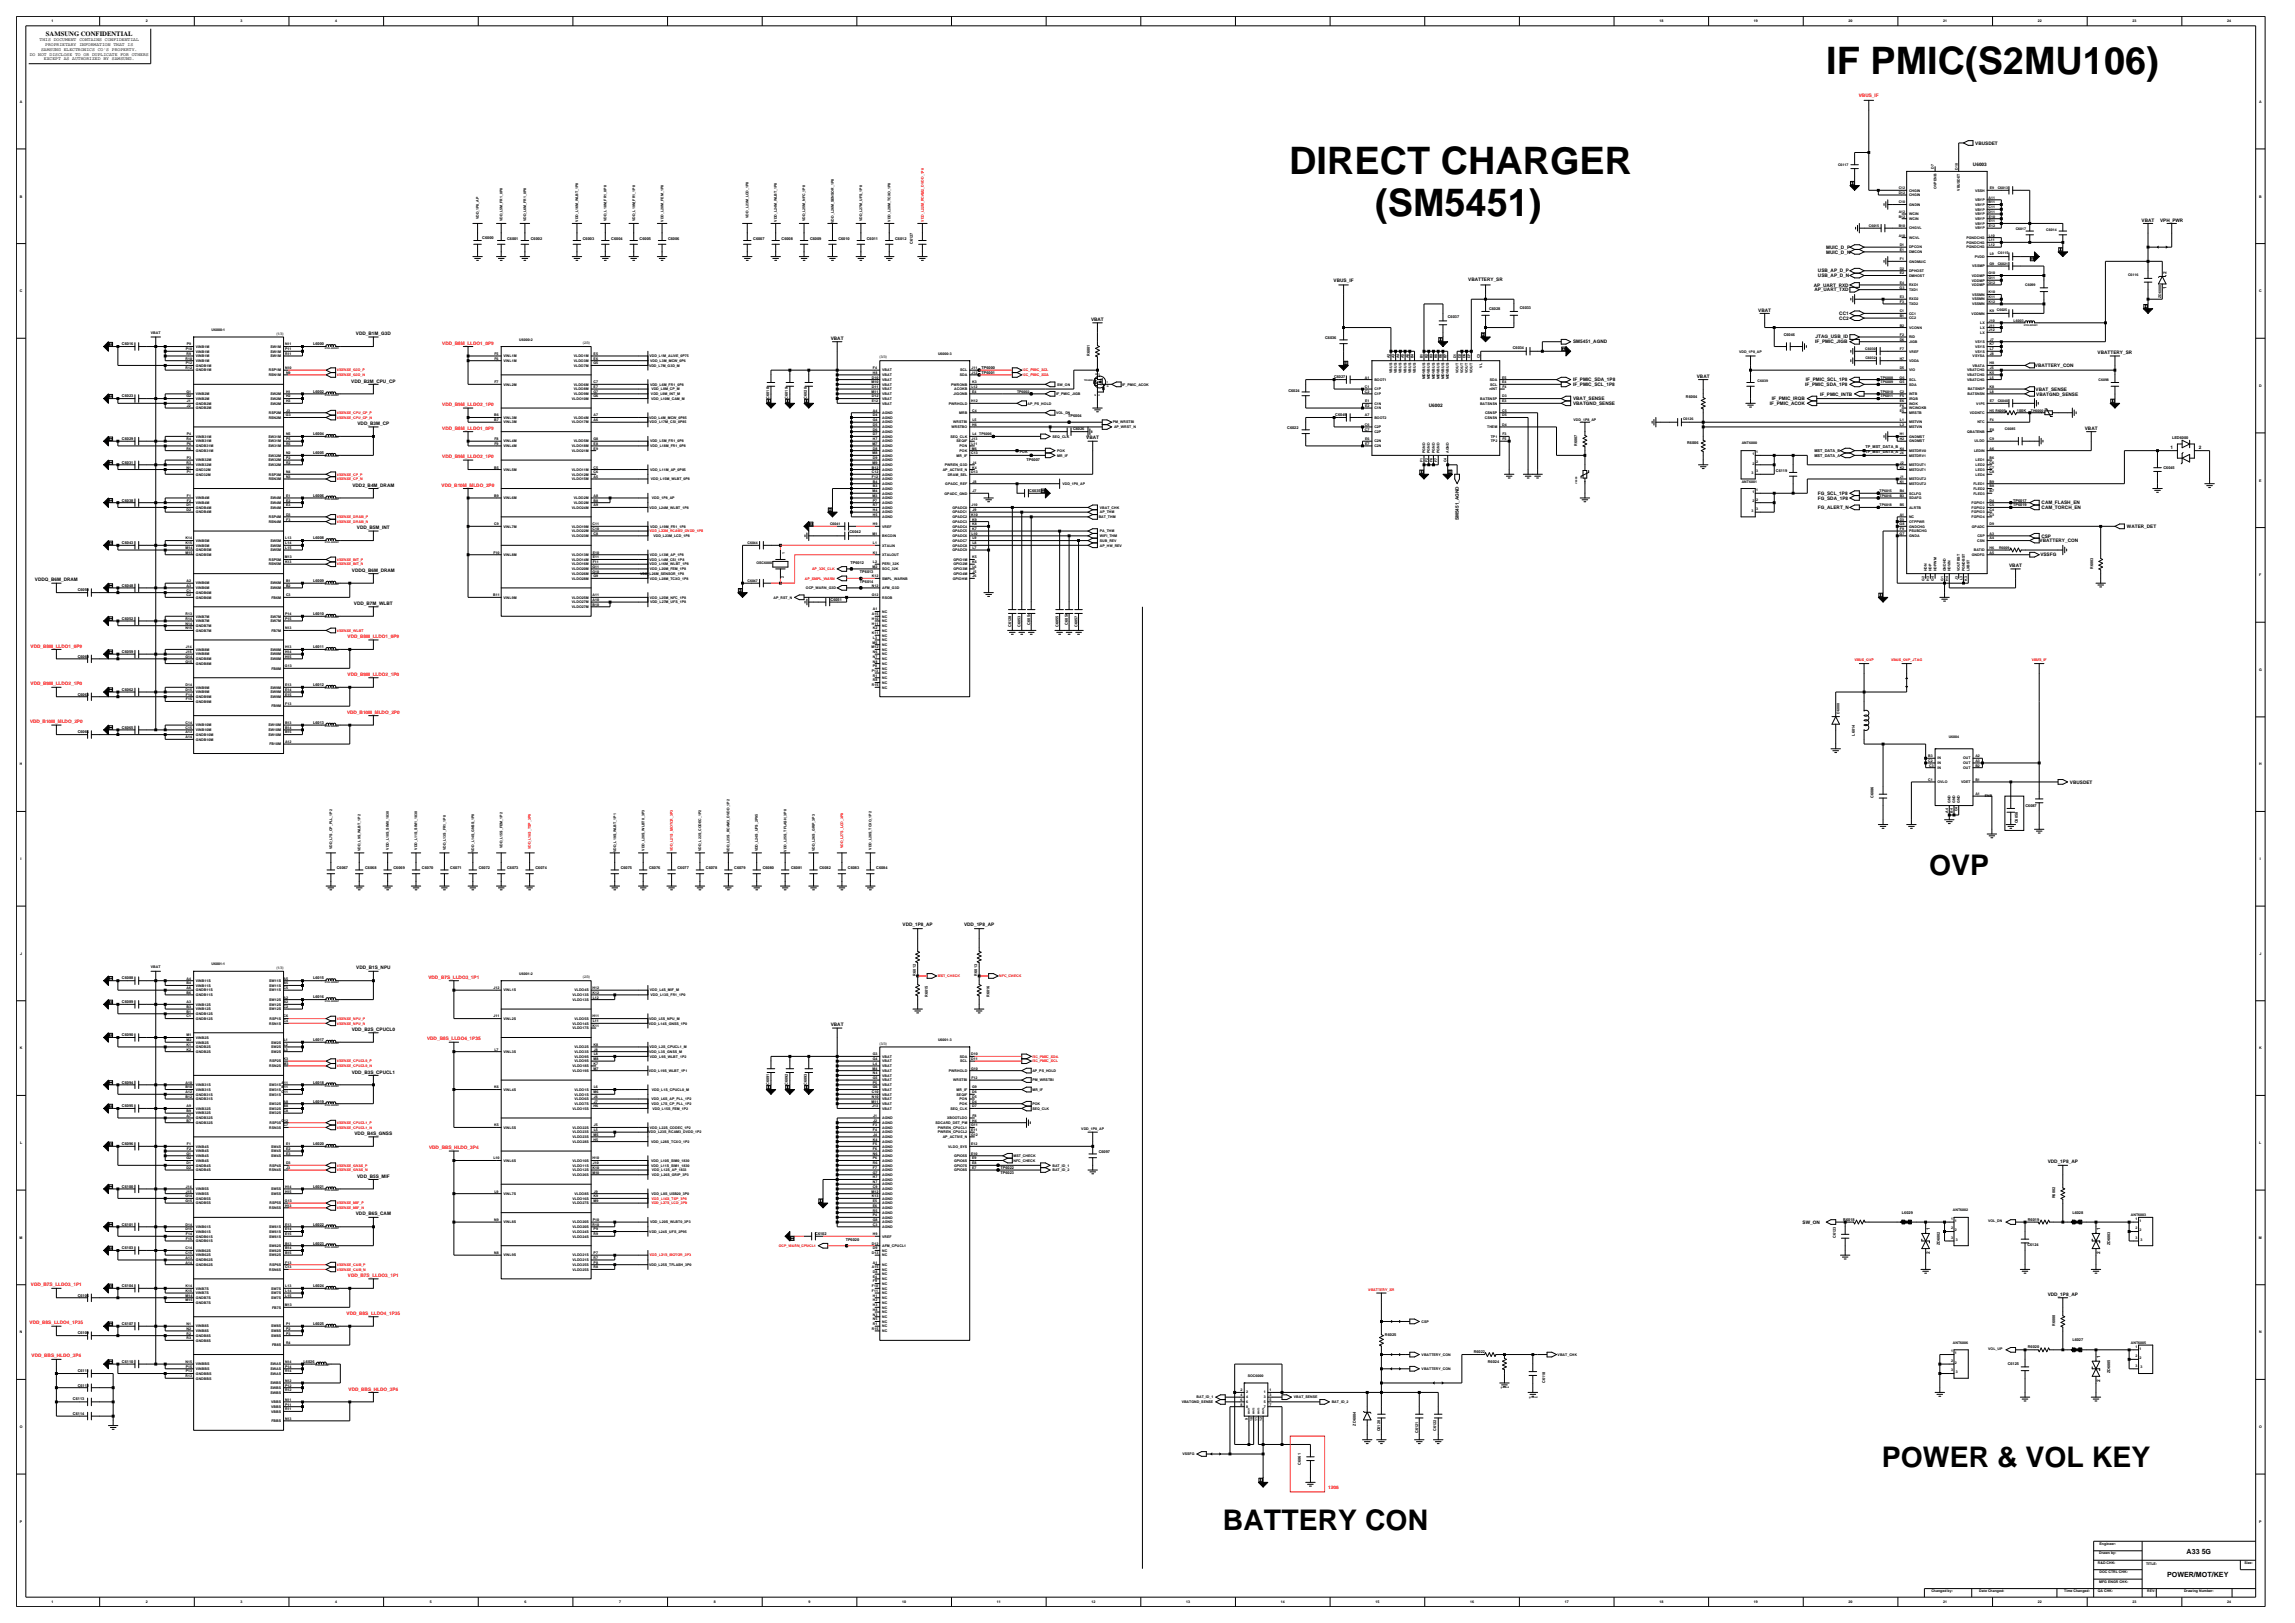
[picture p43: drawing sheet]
<svg xmlns="http://www.w3.org/2000/svg" width="420mm" height="297mm" viewBox="0 0 420 297" stroke-linecap="round" stroke-linejoin="round" font-family="sans-serif">
<defs><g id="words">
<g font-size="6.9">
<text x="334.2" y="13.5">IF PMIC(S2MU106)</text>
<text x="235.9" y="31.9">DIRECT CHARGER</text>
<text x="251.7" y="39.5">(SM5451)</text>
</g>
<g font-size="5.2">
<text x="353" y="160.2">OVP</text>
<text x="344.4" y="268.4">POWER &amp; VOL KEY</text>
<text x="223.8" y="279.9">BATTERY CON</text>
</g>
<g font-size="1.3">
<text x="400.2" y="284.3">A33 5G</text>
<text x="396.6" y="288.6">POWER/MOT/KEY</text>
</g>
<text font-size="1.2" x="8.4" y="6.5">SAMSUNG CONFIDENTIAL</text>
<g font-size=".9">
<text x="5.4" y="10.2">DO NOT DISCLOSE TO OR DUPLICATE FOR OTHERS</text>
<text x="7.3" y="7.6">THIS DOCUMENT CONTAINS CONFIDENTIAL</text>
<text x="7.5" y="9.3">SAMSUNG ELECTRONICS CO'S PROPERTY.</text>
<text x="8" y="11">EXCEPT AS AUTHORIZED BY SAMSUNG.</text>
<text x="8.3" y="8.4">PROPRIETARY INFORMATION THAT IS</text>
<text x="361.5" y="26.5">VBUSDET</text>
<text x="361.1" y="30.3">U6003</text>
<text x="391.9" y="40.5">VBAT</text>
<text x="395.3" y="40.5">VPH_PWR</text>
<text x="334.2" y="46.4">MUIC_D_N</text>
<text x="334.2" y="45.5">MUIC_D_P</text>
<text x="244.1" y="51.6">VBUS_IF</text>
<text x="268.7" y="51.4">VBATTERY_SR</text>
<text x="331.9" y="52.5">AP_UART_RXD</text>
<text x="332" y="53.3">AP_UART_TXD</text>
<text x="332.7" y="50.7">USB_AP_D_N</text>
<text x="332.7" y="49.9">USB_AP_D_P</text>
<text x="396.5" y="52.8" transform="rotate(-90 396.5 52.8)">1</text>
<text x="396.5" y="50.2" transform="rotate(-90 396.5 50.2)">2</text>
<text x="199.7" y="58.7">VBAT</text>
<text x="321.8" y="57">VBAT</text>
<text x="336.6" y="58.5">CC2</text>
<text x="336.6" y="57.7">CC1</text>
<text x="65.1" y="61.3">VDD_B1M_G3D</text>
<text x="152" y="62.2">VBAT</text>
<text x="287.9" y="62.8">SM5451_AGND</text>
<text x="332.2" y="62.8">IF_PMIC_JIGB</text>
<text x="332.3" y="61.8">JTAG_USB_ID</text>
<text x="383.9" y="64.8">VBATTERY_SR</text>
<text x="64.3" y="70">VDD_B2M_CPU_CP</text>
<text x="287.9" y="70.6">IF_PMIC_SCL_1P8</text>
<text x="287.9" y="69.8">IF_PMIC_SDA_1P8</text>
<text x="310.5" y="69.1">VBAT</text>
<text x="330.4" y="70.6">IF_PMIC_SDA_1P8</text>
<text x="330.5" y="69.8">IF_PMIC_SCL_1P8</text>
<text x="372.4" y="67.2">VBATTERY_CON</text>
<text x="372.5" y="71.5">VBAT_SENSE</text>
<text x="65.4" y="77.8">VDD_B3M_CP</text>
<text x="261.5" y="74.5">U6002</text>
<text x="287.9" y="73.2">VBAT_SENSE</text>
<text x="287.9" y="74.1">VBATGND_SENSE</text>
<text x="323.9" y="74.1">IF_PMIC_ACOK</text>
<text x="324.3" y="73.2">IF_PMIC_IRQB</text>
<text x="333.1" y="72.4">IF_PMIC_INTB</text>
<text x="372.6" y="72.4">VBATGND_SENSE</text>
<text x="198.8" y="80.4">VBAT</text>
<text x="381.5" y="78.7">VBAT</text>
<text x="397.2" y="82.2">1</text>
<text x="402.4" y="82.2">2</text>
<text x="64.5" y="89.1">VDD2_B4M_DRAM</text>
<text x="267" y="95.2" transform="rotate(-90 267 95.2)">SM5451_AGND</text>
<text x="332.7" y="90.6">FG_SCL_1P8</text>
<text x="332.7" y="91.4">FG_SDA_1P8</text>
<text x="332.7" y="93.2">FG_ALERT_N</text>
<text x="373.6" y="93.2">CAM_TORCH_EN</text>
<text x="373.6" y="92.3">CAM_FLASH_EN</text>
<text x="65.3" y="96.8">VDD_B5M_INT</text>
<text x="373.3" y="99.2">VBATTERY_CON</text>
<text x="373.4" y="101.8">VSSFG</text>
<text x="373.6" y="98.4">CSP</text>
<text x="389.2" y="96.6">WATER_DET</text>
<text x="6.4" y="106.4">VDDQ_B6M_DRAM</text>
<text x="64.4" y="104.6">VDDQ_B6M_DRAM</text>
<text x="367.7" y="103.8">VBAT</text>
<text x="64.8" y="110.7">VDD_B7M_WLBT</text>
<text x="378.8" y="143.4">VBUSDET</text>
<text x="165.2" y="169.4">VDD_1P8_AP</text>
<text x="176.4" y="169.4">VDD_1P8_AP</text>
<text x="65.2" y="177.4">VDD_B1S_NPU</text>
<text x="64.4" y="188.6">VDD_B2S_CPUCL0</text>
<text x="152" y="187.8">VBAT</text>
<text x="64.4" y="196.4">VDD_B3S_CPUCL1</text>
<text x="64.9" y="207.7">VDD_B4S_GNSS</text>
<text x="65.4" y="215.5">VDD_B5S_MIF</text>
<text x="374.7" y="212.9">VDD_1P8_AP</text>
<text x="65.1" y="222.4">VDD_B6S_CAM</text>
<text x="329.9" y="223.9">SW_ON</text>
<text x="353.2" y="225.1" transform="rotate(-90 353.2 225.1)">1</text>
<text x="384.4" y="225.1" transform="rotate(-90 384.4 225.1)">1</text>
<text x="353.2" y="229.5" transform="rotate(-90 353.2 229.5)">2</text>
<text x="384.4" y="229.5" transform="rotate(-90 384.4 229.5)">2</text>
<text x="374.7" y="237.1">VDD_1P8_AP</text>
<text x="384.4" y="248.5" transform="rotate(-90 384.4 248.5)">1</text>
<text x="384.4" y="252.9" transform="rotate(-90 384.4 252.9)">2</text>
</g>
<g font-size=".9" fill="#f00">
<text x="340.2" y="17.8">VBUS_IF</text>
<text x="80.9" y="63.1">VDD_B8M_LLDO1_0P9</text>
<text x="80.9" y="74.3">VDD_B9M_LLDO2_1P0</text>
<text x="80.9" y="83.8">VDD_B9M_LLDO2_1P0</text>
<text x="80.9" y="78.7">VDD_B8M_LLDO1_0P9</text>
<text x="80.8" y="89.1">VDD_B10M_MLDO_2P0</text>
<text x="5.6" y="118.5">VDD_B8M_LLDO1_0P9</text>
<text x="63.6" y="116.8">VDD_B8M_LLDO1_0P9</text>
<text x="5.6" y="125.4">VDD_B9M_LLDO2_1P0</text>
<text x="63.6" y="123.7">VDD_B9M_LLDO2_1P0</text>
<text x="63.5" y="130.6">VDD_B10M_MLDO_2P0</text>
<text x="5.5" y="132.4">VDD_B10M_MLDO_2P0</text>
<text x="78.4" y="179.1">VDD_B7S_LLDO3_1P1</text>
<text x="78.2" y="190.4">VDD_B8S_LLDO4_1P35</text>
<text x="78.5" y="210.3">VDD_BBS_HLDO_3P4</text>
<text x="63.7" y="233.7">VDD_B7S_LLDO3_1P1</text>
<text x="5.7" y="235.4">VDD_B7S_LLDO3_1P1</text>
<text x="5.4" y="242.3">VDD_B8S_LLDO4_1P35</text>
<text x="63.4" y="240.6">VDD_B8S_LLDO4_1P35</text>
<text x="5.8" y="248.4">VDD_BBS_HLDO_3P4</text>
<text x="63.8" y="254.5">VDD_BBS_HLDO_3P4</text>
<text x="243.1" y="272.6">1206</text>
</g>
<g font-size=".7">
<text x="9.4" y="4.1">1</text>
<text x="26.7" y="4.1">2</text>
<text x="44" y="4.1">3</text>
<text x="61.4" y="4.1">4</text>
<text x="303.7" y="4.1">18</text>
<text x="321" y="4.1">19</text>
<text x="338.3" y="4.1">20</text>
<text x="355.6" y="4.1">21</text>
<text x="372.9" y="4.1">22</text>
<text x="390.3" y="4.1">23</text>
<text x="407.6" y="4.1">24</text>
<text x="3.6" y="18.8">A</text>
<text x="413.4" y="18.8">A</text>
<text x="336.4" y="30.3">C6117</text>
<text x="347.5" y="35.5">D12</text>
<text x="347.5" y="34.6">C12</text>
<text x="349.4" y="35.9">CHGIN</text>
<text x="349.4" y="35.1">CHGIN</text>
<text x="353.9" y="30.9" transform="rotate(-90 353.9 30.9)">D7</text>
<text x="354.4" y="34.6" transform="rotate(-90 354.4 34.6)">OVPENB</text>
<text x="358.3" y="31.1" transform="rotate(-90 358.3 31.1)">D10</text>
<text x="358.7" y="34.9" transform="rotate(-90 358.7 34.9)">VBUSDET</text>
<text x="361.4" y="35.1">VSSH</text>
<text x="364.1" y="34.6">E9</text>
<text x="365.6" y="34.6">C6013</text>
<text x="3.6" y="36.1">B</text>
<text x="87.6" y="40.2" transform="rotate(-90 87.6 40.2)">VDD_1P8_AP</text>
<text x="92" y="40.5" transform="rotate(-90 92 40.5)">VDD_L5M_FR1_0P8</text>
<text x="96.3" y="40.5" transform="rotate(-90 96.3 40.5)">VDD_L6M_FR1_0P8</text>
<text x="105.8" y="40.6" transform="rotate(-90 105.8 40.6)">VDD_L16M_WLBT_1P8</text>
<text x="111" y="40.5" transform="rotate(-90 111 40.5)">VDD_L18M_FR1_0P8</text>
<text x="116.2" y="40.5" transform="rotate(-90 116.2 40.5)">VDD_L19M_FR1_1P8</text>
<text x="121.4" y="40.5" transform="rotate(-90 121.4 40.5)">VDD_L20M_FEM_1P8</text>
<text x="137" y="39.9" transform="rotate(-90 137 39.9)">VDD_L23M_LCD_1P8</text>
<text x="142.2" y="40.6" transform="rotate(-90 142.2 40.6)">VDD_L24M_WLBT_1P8</text>
<text x="147.4" y="40.5" transform="rotate(-90 147.4 40.5)">VDD_L25M_NFC_1P8</text>
<text x="152.6" y="40.8" transform="rotate(-90 152.6 40.8)">VDD_L26M_SENSOR_1P8</text>
<text x="157.8" y="40.5" transform="rotate(-90 157.8 40.5)">VDD_L27M_UFS_1P8</text>
<text x="163" y="40.5" transform="rotate(-90 163 40.5)">VDD_L28M_TCXO_1P8</text>
<text x="342" y="41.5">C6015</text>
<text x="347.5" y="37.2">C10</text>
<text x="347.5" y="41.6">B10</text>
<text x="347.5" y="39.8">B12</text>
<text x="347.5" y="39">A12</text>
<text x="349.4" y="37.7">GNDIN</text>
<text x="349.4" y="42">CHGVL</text>
<text x="349.4" y="40.3">WCIN</text>
<text x="349.4" y="39.4">WCIN</text>
<text x="361.4" y="40.3">VBYP</text>
<text x="361.4" y="41.1">VBYP</text>
<text x="361.4" y="42">VBYP</text>
<text x="361.4" y="39.4">VBYP</text>
<text x="361.4" y="38.5">VBYP</text>
<text x="361.4" y="37.7">VBYP</text>
<text x="361.4" y="36.8">VBYP</text>
<text x="363.9" y="39">D11</text>
<text x="363.9" y="38.1">C11</text>
<text x="363.9" y="37.2">B11</text>
<text x="363.9" y="36.4">A11</text>
<text x="363.9" y="39.8">E10</text>
<text x="363.9" y="40.7">E11</text>
<text x="363.9" y="41.6">E12</text>
<text x="413.4" y="36.1">B</text>
<text x="88.3" y="43.7">C6000</text>
<text x="92.8" y="43.9">C6001</text>
<text x="97.1" y="43.9">C6002</text>
<text x="106.7" y="43.9">C6003</text>
<text x="111.9" y="43.9">C6004</text>
<text x="117.1" y="43.9">C6005</text>
<text x="122.3" y="43.9">C6006</text>
<text x="137.8" y="43.9">C6007</text>
<text x="143" y="43.9">C6008</text>
<text x="148.2" y="43.9">C6009</text>
<text x="153.4" y="43.9">C6010</text>
<text x="158.6" y="43.9">C6011</text>
<text x="163.8" y="43.9">C6012</text>
<text x="167.1" y="44.7" transform="rotate(-90 167.1 44.7)">C6127</text>
<text x="347.5" y="43.3">A10</text>
<text x="347.7" y="45">D1</text>
<text x="347.7" y="45.9">E1</text>
<text x="347.7" y="47.6">F1</text>
<text x="349.4" y="46.3">DMCON</text>
<text x="349.4" y="45.5">DPCON</text>
<text x="349.4" y="43.7">WCVL</text>
<text x="359.9" y="43.7">PGNDCHG</text>
<text x="359.9" y="44.6">PGNDCHG</text>
<text x="359.9" y="45.5">PGNDCHG</text>
<text x="361.4" y="47.2">PVDD</text>
<text x="364" y="43.3">L10</text>
<text x="364" y="44.2">L11</text>
<text x="364" y="45">L12</text>
<text x="364.1" y="46.7">L9</text>
<text x="365.6" y="46.6">C6115</text>
<text x="368.9" y="42">C6017</text>
<text x="374.5" y="42.2">C6014</text>
<text x="3.6" y="53.5">C</text>
<text x="347.6" y="52.8">G3</text>
<text x="347.7" y="49.3">D2</text>
<text x="347.7" y="50.2">E2</text>
<text x="347.7" y="52">E4</text>
<text x="349.4" y="53.2">TXD1</text>
<text x="349.4" y="48.1">GNDMUIC</text>
<text x="349.4" y="50.6">DMHOST</text>
<text x="349.4" y="52.4">RXD1</text>
<text x="349.4" y="49.8">DPHOST</text>
<text x="360.9" y="50.6">VDDMP</text>
<text x="360.9" y="51.5">VDDMP</text>
<text x="360.9" y="52.4">VDDMP</text>
<text x="360.9" y="48.9">VSSMP</text>
<text x="363.9" y="50.2">G10</text>
<text x="363.9" y="51.1">G11</text>
<text x="363.9" y="52">G12</text>
<text x="363.9" y="53.7">K10</text>
<text x="364.1" y="48.5">G9</text>
<text x="365.6" y="48.5">C6021</text>
<text x="370.6" y="52.4">C6099</text>
<text x="389.4" y="50.5">C6116</text>
<text x="413.4" y="53.5">C</text>
<text x="265" y="58.2">C6037</text>
<text x="272.5" y="56.7">C6028</text>
<text x="278.1" y="56.5">C6033</text>
<text x="347.7" y="57.1">C1</text>
<text x="347.7" y="59.7">B2</text>
<text x="347.7" y="58">B1</text>
<text x="347.7" y="54.5">E3</text>
<text x="347.7" y="55.4">F3</text>
<text x="349.4" y="55.8">TXD2</text>
<text x="349.4" y="55">RXD2</text>
<text x="349.4" y="57.6">CC1</text>
<text x="349.4" y="58.4">CC2</text>
<text x="360.8" y="57.6">VDDMN</text>
<text x="360.9" y="54.1">VSSMN</text>
<text x="360.9" y="55">VSSMN</text>
<text x="360.9" y="55.8">VSSMN</text>
<text x="362.4" y="59.3">LX</text>
<text x="363.9" y="54.5">K11</text>
<text x="363.9" y="55.4">K12</text>
<text x="364" y="58.9">J10</text>
<text x="364" y="59.7">J11</text>
<text x="364.1" y="57.1">K9</text>
<text x="365.4" y="56.9">C6025</text>
<text x="368.5" y="58.9">L6003</text>
<text x="395.5" y="54.5" transform="rotate(-90 395.5 54.5)">ZD6000</text>
<text x="22.3" y="63.2">C6016</text>
<text x="27.6" y="61">VBAT</text>
<text x="34" y="65.8">R10</text>
<text x="34" y="64.1">P10</text>
<text x="34.2" y="64.9">R9</text>
<text x="34.2" y="63.2">P9</text>
<text x="35.9" y="65.4">VINB1M</text>
<text x="35.9" y="63.6">VINB1M</text>
<text x="35.9" y="64.5">VINB1M</text>
<text x="38.7" y="60.6">U6000-1</text>
<text x="49.5" y="65.4">SW1M</text>
<text x="49.5" y="64.5">SW1M</text>
<text x="49.5" y="63.6">SW1M</text>
<text x="50.6" y="61.2">(1/3)</text>
<text x="52.2" y="64.9">R11</text>
<text x="52.2" y="63.2">N11</text>
<text x="52.2" y="64.1">P11</text>
<text x="57.3" y="63.2">L6000</text>
<text x="90.5" y="64.9">F5</text>
<text x="90.5" y="65.8">F6</text>
<text x="92.2" y="65.4">VINL1M</text>
<text x="95" y="62.3">U6000-2</text>
<text x="105" y="65.4">VLDO1M</text>
<text x="106.7" y="63">(2/3)</text>
<text x="108.6" y="64.9">E5</text>
<text x="108.6" y="65.8">E6</text>
<text x="118.9" y="65.4">VDD_L1M_ALIVE_0P75</text>
<text x="161" y="65.6">(3/3)</text>
<text x="171.7" y="64.9">U6000-3</text>
<text x="199.5" y="65.1" transform="rotate(-90 199.5 65.1)">R6001</text>
<text x="242.5" y="62.1">C6036</text>
<text x="254.3" y="65.6" transform="rotate(-90 254.3 65.6)">A2</text>
<text x="255.2" y="65.6" transform="rotate(-90 255.2 65.6)">A3</text>
<text x="256.1" y="65.6" transform="rotate(-90 256.1 65.6)">A4</text>
<text x="256.9" y="65.6" transform="rotate(-90 256.9 65.6)">A5</text>
<text x="257.8" y="65.6" transform="rotate(-90 257.8 65.6)">A6</text>
<text x="258.7" y="65.6" transform="rotate(-90 258.7 65.6)">B4</text>
<text x="260.4" y="65.6" transform="rotate(-90 260.4 65.6)">B1</text>
<text x="261.3" y="65.6" transform="rotate(-90 261.3 65.6)">B2</text>
<text x="262.1" y="65.6" transform="rotate(-90 262.1 65.6)">B3</text>
<text x="263" y="65.6" transform="rotate(-90 263 65.6)">B5</text>
<text x="263.9" y="65.6" transform="rotate(-90 263.9 65.6)">B6</text>
<text x="264.7" y="65.6" transform="rotate(-90 264.7 65.6)">B7</text>
<text x="266.5" y="65.6" transform="rotate(-90 266.5 65.6)">D1</text>
<text x="267.3" y="65.6" transform="rotate(-90 267.3 65.6)">D2</text>
<text x="268.2" y="65.6" transform="rotate(-90 268.2 65.6)">D6</text>
<text x="269.1" y="65.6" transform="rotate(-90 269.1 65.6)">D7</text>
<text x="270.8" y="65.6" transform="rotate(-90 270.8 65.6)">C3</text>
<text x="276.8" y="63.9">C6034</text>
<text x="318.3" y="64.5">VDD_1P8_AP</text>
<text x="326.4" y="61.5">C6046</text>
<text x="341.4" y="64">C6030</text>
<text x="341.4" y="65.6">C6032</text>
<text x="347.7" y="65.8">H7</text>
<text x="347.7" y="62.3">D6</text>
<text x="347.7" y="64.1">F7</text>
<text x="347.7" y="61.5">F2</text>
<text x="349.4" y="64.5">VREF</text>
<text x="349.4" y="61.9">RID</text>
<text x="349.4" y="62.8">JIGB</text>
<text x="349.4" y="60.2">VCONN</text>
<text x="361" y="65.4">VSYSA</text>
<text x="361.5" y="64.5">VSYS</text>
<text x="361.5" y="63.6">VSYS</text>
<text x="361.5" y="62.8">VSYS</text>
<text x="362.4" y="60.2">LX</text>
<text x="362.4" y="61">LX</text>
<text x="364" y="60.6">J12</text>
<text x="364.1" y="63.2">K7</text>
<text x="364.1" y="64.1">L7</text>
<text x="364.2" y="64.9">J8</text>
<text x="364.2" y="62.3">J7</text>
<text x="34" y="67.5">R12</text>
<text x="34" y="66.7">P12</text>
<text x="34.1" y="71.9">G1</text>
<text x="35.9" y="66.2">VINB1M</text>
<text x="35.9" y="68">GNDB1M</text>
<text x="35.9" y="67.1">GNDB1M</text>
<text x="49.2" y="68.8">RSN1M</text>
<text x="49.2" y="68">RSP1M</text>
<text x="52.2" y="67.5">N10</text>
<text x="52.3" y="68.4">N9</text>
<text x="52.3" y="71.9">H1</text>
<text x="57.3" y="71.8">L6002</text>
<text x="90.5" y="70.1">F7</text>
<text x="92.2" y="66.2">VINL1M</text>
<text x="92.2" y="70.6">VINL2M</text>
<text x="105" y="67.1">VLDO7M</text>
<text x="105" y="70.6">VLDO6M</text>
<text x="105" y="66.2">VLDO3M</text>
<text x="105" y="71.4">VLDO8M</text>
<text x="108.6" y="66.7">G5</text>
<text x="108.6" y="71.9">G7</text>
<text x="108.6" y="70.1">C7</text>
<text x="108.6" y="71">E7</text>
<text x="118.8" y="67.1">VDD_L7M_G3D_M</text>
<text x="119" y="70.6">VDD_L6M_FR1_0P8</text>
<text x="119" y="66.2">VDD_L3M_MCW_0P6</text>
<text x="119.2" y="71.4">VDD_L8M_CP_M</text>
<text x="159.5" y="70.1">M10</text>
<text x="159.5" y="71.9">M11</text>
<text x="159.5" y="69.3">D10</text>
<text x="159.5" y="71">D11</text>
<text x="159.7" y="68.4">H8</text>
<text x="159.8" y="67.5">F4</text>
<text x="161.4" y="70.6">VBAT</text>
<text x="161.4" y="68.8">VBAT</text>
<text x="161.4" y="68">VBAT</text>
<text x="161.4" y="69.7">VBAT</text>
<text x="161.4" y="71.4">VBAT</text>
<text x="174.1" y="70.6">PWRONB</text>
<text x="174.6" y="71.4">ACOKB</text>
<text x="175.6" y="68.8">SDA</text>
<text x="175.7" y="68">SCL</text>
<text x="177.8" y="71">L12</text>
<text x="177.8" y="67.5">J11</text>
<text x="177.8" y="68.4">J12</text>
<text x="177.9" y="70.1">K3</text>
<text x="177.9" y="71.9">E4</text>
<text x="179.6" y="68.4">TP6001</text>
<text x="179.6" y="67.6">TP6000</text>
<text x="186.1" y="71.9">TP6002</text>
<text x="193.5" y="70.6">SW_ON</text>
<text x="205.4" y="70.6">IF_PMIC_ACOK</text>
<text x="235.8" y="71.7">C6024</text>
<text x="244.1" y="69.3">C6027</text>
<text x="249.8" y="71">C1</text>
<text x="249.8" y="71.9">C2</text>
<text x="249.8" y="69.3">A1</text>
<text x="251.5" y="71.4">C1P</text>
<text x="251.5" y="69.7">BOOT1</text>
<text x="254.8" y="68.2" transform="rotate(-90 254.8 68.2)">VBUS</text>
<text x="255.6" y="68.2" transform="rotate(-90 255.6 68.2)">VBUS</text>
<text x="256.5" y="68.2" transform="rotate(-90 256.5 68.2)">VBUS</text>
<text x="257.4" y="68.2" transform="rotate(-90 257.4 68.2)">VBUS</text>
<text x="258.2" y="68.2" transform="rotate(-90 258.2 68.2)">VBUS</text>
<text x="259.1" y="68.2" transform="rotate(-90 259.1 68.2)">VBUS</text>
<text x="260.8" y="69.4" transform="rotate(-90 260.8 69.4)">MIDVBUS</text>
<text x="261.7" y="69.4" transform="rotate(-90 261.7 69.4)">MIDVBUS</text>
<text x="262.6" y="69.4" transform="rotate(-90 262.6 69.4)">MIDVBUS</text>
<text x="263.4" y="69.4" transform="rotate(-90 263.4 69.4)">MIDVBUS</text>
<text x="264.3" y="69.4" transform="rotate(-90 264.3 69.4)">MIDVBUS</text>
<text x="265.2" y="69.4" transform="rotate(-90 265.2 69.4)">MIDVBUS</text>
<text x="266.9" y="68.2" transform="rotate(-90 266.9 68.2)">VOUT</text>
<text x="267.8" y="68.2" transform="rotate(-90 267.8 68.2)">VOUT</text>
<text x="268.6" y="68.2" transform="rotate(-90 268.6 68.2)">VOUT</text>
<text x="269.5" y="68.2" transform="rotate(-90 269.5 68.2)">VOUT</text>
<text x="271.2" y="67.3" transform="rotate(-90 271.2 67.3)">VL</text>
<text x="272.6" y="71.4">nINT</text>
<text x="272.6" y="69.7">SDA</text>
<text x="272.7" y="70.6">SCL</text>
<text x="274.9" y="70.1">E4</text>
<text x="274.9" y="69.3">E5</text>
<text x="274.9" y="71">F4</text>
<text x="321.7" y="69.9">C6039</text>
<text x="344.2" y="69.3">TP6008</text>
<text x="344.2" y="71.9">TP6010</text>
<text x="344.2" y="70.1">TP6009</text>
<text x="347.6" y="70.1">G5</text>
<text x="347.6" y="69.3">G6</text>
<text x="347.7" y="67.5">D5</text>
<text x="347.7" y="71.9">C2</text>
<text x="349.4" y="66.2">VDDA</text>
<text x="349.4" y="70.6">SDA</text>
<text x="349.4" y="69.7">SCL</text>
<text x="349.4" y="68">VIO</text>
<text x="360" y="69.7">VBATCHG</text>
<text x="360" y="68.8">VBATCHG</text>
<text x="360" y="68">VBATCHG</text>
<text x="360.1" y="71.4">BATSNSP</text>
<text x="361" y="67.1">VBATA</text>
<text x="364.1" y="68.4">K5</text>
<text x="364.1" y="71">K8</text>
<text x="364.1" y="66.7">H8</text>
<text x="364.1" y="69.3">L5</text>
<text x="364.1" y="71.9">L8</text>
<text x="364.2" y="67.5">J5</text>
<text x="384" y="69.7">C6098</text>
<text x="413.4" y="70.8">D</text>
<text x="22.3" y="72.7">C6023</text>
<text x="34.1" y="72.7">G2</text>
<text x="34.2" y="73.6">J1</text>
<text x="34.2" y="74.5">J2</text>
<text x="35.9" y="74">GNDB2M</text>
<text x="35.9" y="74.9">GNDB2M</text>
<text x="35.9" y="72.3">VINB2M</text>
<text x="35.9" y="73.2">VINB2M</text>
<text x="49.2" y="76.6">RSN2M</text>
<text x="49.2" y="75.8">RSP2M</text>
<text x="49.5" y="73.2">SW2M</text>
<text x="49.5" y="74">SW2M</text>
<text x="49.5" y="72.3">SW2M</text>
<text x="52.3" y="76.2">G3</text>
<text x="52.3" y="72.7">H2</text>
<text x="52.3" y="73.6">H3</text>
<text x="52.4" y="75.3">J3</text>
<text x="90.4" y="76.2">B6</text>
<text x="90.4" y="77.1">B7</text>
<text x="92.2" y="76.6">VINL3M</text>
<text x="92.2" y="77.5">VINL3M</text>
<text x="104.7" y="73.2">VLDO10M</text>
<text x="104.7" y="77.5">VLDO17M</text>
<text x="105" y="72.3">VLDO9M</text>
<text x="105" y="76.6">VLDO4M</text>
<text x="108.6" y="72.7">G6</text>
<text x="108.6" y="77.1">A6</text>
<text x="108.6" y="76.2">A7</text>
<text x="118.8" y="76.6">VDD_L4M_MCW_0P85</text>
<text x="118.9" y="77.5">VDD_L17M_CSI_0P85</text>
<text x="119.1" y="72.3">VDD_L9M_INT_M</text>
<text x="119.2" y="73.2">VDD_L10M_CAM_M</text>
<text x="140.7" y="72.9" transform="rotate(-90 140.7 72.9)">C6018</text>
<text x="144.2" y="72.9" transform="rotate(-90 144.2 72.9)">C6019</text>
<text x="147.7" y="72.9" transform="rotate(-90 147.7 72.9)">C6020</text>
<text x="159.5" y="72.7">D12</text>
<text x="159.6" y="73.6">E12</text>
<text x="159.7" y="77.1">G4</text>
<text x="159.7" y="76.2">D4</text>
<text x="159.7" y="77.9">D5</text>
<text x="159.7" y="75.3">A4</text>
<text x="161.4" y="72.3">VBAT</text>
<text x="161.4" y="77.5">AGND</text>
<text x="161.4" y="76.6">AGND</text>
<text x="161.4" y="74">VBAT</text>
<text x="161.4" y="73.2">VBAT</text>
<text x="161.4" y="75.8">AGND</text>
<text x="173.7" y="74">PWRHOLD</text>
<text x="174.4" y="77.5">WRSTBI</text>
<text x="174.5" y="72.3">JIGONB</text>
<text x="175.5" y="75.8">MRB</text>
<text x="177.7" y="73.6">H12</text>
<text x="177.9" y="77.9">H6</text>
<text x="177.9" y="75.3">C4</text>
<text x="177.9" y="77.1">L5</text>
<text x="188.1" y="74">AP_PS_HOLD</text>
<text x="193.3" y="75.8">VOL_DN</text>
<text x="193.3" y="72.3">IF_PMIC_JIGB</text>
<text x="195.5" y="76.3">TP6004</text>
<text x="203.7" y="77.5">PM_WRSTBI</text>
<text x="244.4" y="76.2">C6049</text>
<text x="249.8" y="77.9">C6</text>
<text x="249.8" y="76.2">A7</text>
<text x="249.8" y="73.6">E1</text>
<text x="249.8" y="74.5">E2</text>
<text x="251.5" y="74">C1N</text>
<text x="251.5" y="74.9">C1N</text>
<text x="251.5" y="72.3">C1P</text>
<text x="251.5" y="76.6">BOOT2</text>
<text x="270.9" y="74">BATSNSN</text>
<text x="270.9" y="73.2">BATSNSP</text>
<text x="271.7" y="76.6">CSNSN</text>
<text x="271.8" y="75.8">CSNSP</text>
<text x="274.9" y="72.7">D3</text>
<text x="274.9" y="77.9">D4</text>
<text x="274.9" y="76.2">D5</text>
<text x="274.9" y="75.3">C5</text>
<text x="274.9" y="73.6">E3</text>
<text x="288" y="77.1">VDD_1P8_AP</text>
<text x="308" y="76.8">C6126</text>
<text x="308.5" y="72.8">R6004</text>
<text x="344.2" y="72.7">TP6011</text>
<text x="347.7" y="75.3">E5</text>
<text x="347.7" y="73.6">E6</text>
<text x="347.7" y="77.9">L2</text>
<text x="347.7" y="77.1">L1</text>
<text x="347.7" y="74.5">F6</text>
<text x="347.7" y="72.7">F5</text>
<text x="349.4" y="77.5">MSTVIN</text>
<text x="349.4" y="74.9">WCINOKB</text>
<text x="349.4" y="73.2">IRQB</text>
<text x="349.4" y="75.8">MRSTB</text>
<text x="349.4" y="74">INOK</text>
<text x="349.4" y="72.3">INTB</text>
<text x="360.1" y="72.3">BATSNSN</text>
<text x="360.5" y="75.8">VDDNTC</text>
<text x="361.6" y="74">V1P5</text>
<text x="361.9" y="77.5">NTC</text>
<text x="364.1" y="75.3">H5 R6005</text>
<text x="364.1" y="73.6">E7</text>
<text x="364.1" y="77.1">F4</text>
<text x="365.6" y="73.6">C6040</text>
<text x="369.1" y="75.3">100K</text>
<text x="371.7" y="75.3">TH6000</text>
<text x="22.3" y="80.5">C6029</text>
<text x="34.2" y="80.5">R4</text>
<text x="34.2" y="82.3">R6</text>
<text x="34.2" y="84">P3</text>
<text x="34.2" y="79.7">P4</text>
<text x="34.2" y="81.4">P6</text>
<text x="35.9" y="81">VINB31M</text>
<text x="35.9" y="82.7">GNDB31M</text>
<text x="35.9" y="80.1">VINB31M</text>
<text x="35.9" y="81.8">GNDB31M</text>
<text x="49.1" y="81.8">SW31M</text>
<text x="49.1" y="81">SW31M</text>
<text x="49.1" y="83.6">SW32M</text>
<text x="49.1" y="80.1">SW31M</text>
<text x="52.3" y="81.4">R5</text>
<text x="52.3" y="83.1">N2</text>
<text x="52.3" y="79.7">N5</text>
<text x="52.4" y="84">P2</text>
<text x="52.4" y="80.5">P5</text>
<text x="57.3" y="79.6">L6004</text>
<text x="57.3" y="83.1">L6005</text>
<text x="90.5" y="80.5">F8</text>
<text x="90.5" y="81.4">F9</text>
<text x="92.2" y="81.8">VINL4M</text>
<text x="92.2" y="81">VINL4M</text>
<text x="104.7" y="81.8">VLDO18M</text>
<text x="104.7" y="82.7">VLDO21M</text>
<text x="105" y="81">VLDO5M</text>
<text x="108.6" y="80.5">G8</text>
<text x="108.6" y="81.4">E8</text>
<text x="108.6" y="82.3">E9</text>
<text x="119" y="81">VDD_L5M_FR1_0P8</text>
<text x="119" y="81.8">VDD_L18M_FR1_0P8</text>
<text x="159.7" y="81.4">M7</text>
<text x="159.7" y="83.1">M8</text>
<text x="159.7" y="80.5">H7</text>
<text x="159.7" y="78.8">D6</text>
<text x="159.7" y="79.7">D7</text>
<text x="159.7" y="82.3">D8</text>
<text x="159.7" y="84">D9</text>
<text x="161.4" y="81.8">AGND</text>
<text x="161.4" y="83.6">AGND</text>
<text x="161.4" y="81">AGND</text>
<text x="161.4" y="78.4">AGND</text>
<text x="161.4" y="79.2">AGND</text>
<text x="161.4" y="80.1">AGND</text>
<text x="161.4" y="82.7">AGND</text>
<text x="173.9" y="80.1">SEQ_CLK</text>
<text x="174.1" y="78.4">WRSTBO</text>
<text x="175.1" y="81">SEQIF</text>
<text x="175.1" y="83.6">MR_IF</text>
<text x="175.6" y="82.7">POK</text>
<text x="175.6" y="81.8">PON</text>
<text x="177.7" y="83.1">C13</text>
<text x="177.8" y="81.4">L11</text>
<text x="177.8" y="80.5">J13</text>
<text x="177.9" y="82.3">M6</text>
<text x="177.9" y="79.7">L4</text>
<text x="179.2" y="79.7">TP6006</text>
<text x="186.7" y="82.9">POK</text>
<text x="192.6" y="80.1">SEQ_CLK</text>
<text x="193.5" y="83.6">MR_IF</text>
<text x="193.5" y="82.7">POK</text>
<text x="196.4" y="78.8">C6026</text>
<text x="203.9" y="78.4">AP_WRST_N</text>
<text x="235.6" y="78.4">C6022</text>
<text x="249.8" y="78.8">C7</text>
<text x="249.8" y="80.5">E6</text>
<text x="249.8" y="81.4">E7</text>
<text x="251.5" y="81">C2N</text>
<text x="251.5" y="81.8">C2N</text>
<text x="251.5" y="78.4">C2P</text>
<text x="251.5" y="79.2">C2P</text>
<text x="260.8" y="82.9" transform="rotate(-90 260.8 82.9)">PGND</text>
<text x="261.7" y="82.9" transform="rotate(-90 261.7 82.9)">PGND</text>
<text x="262.6" y="82.9" transform="rotate(-90 262.6 82.9)">PGND</text>
<text x="263.4" y="82.9" transform="rotate(-90 263.4 82.9)">PGND</text>
<text x="265.2" y="82.9" transform="rotate(-90 265.2 82.9)">AGND</text>
<text x="272.2" y="78.4">THEM</text>
<text x="272.8" y="80.1">TP1</text>
<text x="272.8" y="81">TP2</text>
<text x="274.9" y="79.7">F3</text>
<text x="274.9" y="80.5">F5</text>
<text x="288.7" y="81.6" transform="rotate(-90 288.7 81.6)">R6007</text>
<text x="308.8" y="81.2">R6006</text>
<text x="318.8" y="81.2">ANT6000</text>
<text x="320.7" y="83.3">1</text>
<text x="321.4" y="82.9">1</text>
<text x="332.1" y="83.6">MST_DATA_A</text>
<text x="332.1" y="82.7">MST_DATA_B</text>
<text x="341.4" y="82.1">TP_MST_DATA_B</text>
<text x="341.4" y="82.9">TP_MST_DATA_A</text>
<text x="347.7" y="82.3">K4</text>
<text x="347.7" y="80.5">H2</text>
<text x="347.7" y="79.7">H1</text>
<text x="347.7" y="83.1">J4</text>
<text x="349.4" y="78.4">MSTVIN</text>
<text x="349.4" y="82.7">MSTDRV0</text>
<text x="349.4" y="83.6">MSTDRV1</text>
<text x="349.4" y="81">GNDMST</text>
<text x="349.4" y="80.1">GNDMST</text>
<text x="360" y="79.2">QBATENB</text>
<text x="361.3" y="82.7">LEDIN</text>
<text x="361.4" y="81">ULDO</text>
<text x="364.1" y="80.5">C9</text>
<text x="364.1" y="84">B6</text>
<text x="364.1" y="82.3">A6</text>
<text x="364.1" y="78.8">E8</text>
<text x="366.9" y="78.8">C6085</text>
<text x="397.5" y="80.4">LED6000</text>
<text x="22.3" y="84.8">C6031</text>
<text x="34.2" y="84.8">R3</text>
<text x="34.2" y="85.7">N1</text>
<text x="34.2" y="86.6">P1</text>
<text x="35.9" y="85.3">VINB32M</text>
<text x="35.9" y="84.4">VINB32M</text>
<text x="35.9" y="87">GND32M</text>
<text x="35.9" y="86.2">GND32M</text>
<text x="49.1" y="85.3">SW32M</text>
<text x="49.1" y="84.4">SW32M</text>
<text x="49.2" y="87.9">RSN3M</text>
<text x="49.2" y="87">RSP3M</text>
<text x="52.3" y="84.8">R2</text>
<text x="52.3" y="87.5">N3</text>
<text x="52.3" y="86.6">N4</text>
<text x="90.4" y="85.7">B5</text>
<text x="92.2" y="86.2">VINL5M</text>
<text x="104.7" y="86.2">VLDO11M</text>
<text x="104.7" y="87">VLDO12M</text>
<text x="104.7" y="87.9">VLDO15M</text>
<text x="108.6" y="86.6">C6</text>
<text x="108.6" y="85.7">C5</text>
<text x="108.6" y="87.5">A5</text>
<text x="119" y="86.2">VDD_L11M_AP_0P85</text>
<text x="119.1" y="87.9">VDD_L15M_WLBT_0P8</text>
<text x="159.5" y="86.6">C12</text>
<text x="159.5" y="85.7">B12</text>
<text x="159.6" y="87.5">F12</text>
<text x="159.7" y="84.8">M9</text>
<text x="159.7" y="88.3">B4</text>
<text x="159.7" y="89.2">B3</text>
<text x="161.4" y="85.3">AGND</text>
<text x="161.4" y="87.9">AGND</text>
<text x="161.4" y="84.4">AGND</text>
<text x="161.4" y="88.7">AGND</text>
<text x="161.4" y="87">AGND</text>
<text x="161.4" y="86.2">AGND</text>
<text x="161.4" y="89.6">AGND</text>
<text x="172.5" y="86.2">AP_ACTIVE_N</text>
<text x="172.9" y="85.3">PWREN_G3D</text>
<text x="173" y="88.7">GPADC_REF</text>
<text x="173.4" y="87">DRAM_SEL</text>
<text x="177.7" y="86.6">D13</text>
<text x="177.9" y="85.7">K4</text>
<text x="178" y="84.8">J4</text>
<text x="178" y="88.3">J8</text>
<text x="187.9" y="84.4">TP6007</text>
<text x="194.4" y="88.7">VDD_1P8_AP</text>
<text x="260.4" y="84.6" transform="rotate(-90 260.4 84.6)">F1</text>
<text x="261.3" y="84.6" transform="rotate(-90 261.3 84.6)">F2</text>
<text x="262.1" y="84.6" transform="rotate(-90 262.1 84.6)">F6</text>
<text x="263" y="84.6" transform="rotate(-90 263 84.6)">F7</text>
<text x="264.7" y="84.6" transform="rotate(-90 264.7 84.6)">C4</text>
<text x="318.8" y="88.4">ANT6001</text>
<text x="320.5" y="86.7">3</text>
<text x="320.7" y="85">2</text>
<text x="321.4" y="84.7">2</text>
<text x="321.4" y="86.4">3</text>
<text x="321.4" y="89.9">1</text>
<text x="325" y="86.4">C6119</text>
<text x="347.7" y="88.3">K1</text>
<text x="347.7" y="85.7">K2</text>
<text x="347.7" y="84.8">J2</text>
<text x="347.7" y="87.5">J1</text>
<text x="349.4" y="88.7">MSTOUT2</text>
<text x="349.4" y="86.2">MSTOUT1</text>
<text x="349.4" y="85.3">MSTOUT1</text>
<text x="349.4" y="87.9">MSTOUT2</text>
<text x="361.2" y="89.6">FLED2</text>
<text x="361.2" y="88.7">FLED1</text>
<text x="361.6" y="85.3">LED2</text>
<text x="361.6" y="86.2">LED3</text>
<text x="361.6" y="87">LED4</text>
<text x="361.6" y="84.4">LED1</text>
<text x="364.1" y="84.8">C6</text>
<text x="364.1" y="85.7">C7</text>
<text x="364.1" y="86.6">C8</text>
<text x="364.1" y="89.2">B8</text>
<text x="364.1" y="88.3">B9</text>
<text x="395.9" y="85.8">C6045</text>
<text x="413.4" y="88.1">E</text>
<text x="22.3" y="91.8">C6038</text>
<text x="34.2" y="93.5">D2</text>
<text x="34.2" y="92.6">D1</text>
<text x="34.2" y="90.9">F1</text>
<text x="34.2" y="91.8">F2</text>
<text x="35.9" y="91.4">VINB4M</text>
<text x="35.9" y="92.2">VINB4M</text>
<text x="35.9" y="93.9">GNDB4M</text>
<text x="35.9" y="93.1">GNDB4M</text>
<text x="49.2" y="95.7">RSN4M</text>
<text x="49.2" y="94.8">RSP4M</text>
<text x="49.5" y="92.2">SW4M</text>
<text x="49.5" y="93.1">SW4M</text>
<text x="49.5" y="91.4">SW4M</text>
<text x="52.3" y="94.4">D3</text>
<text x="52.4" y="91.8">E2</text>
<text x="52.4" y="92.6">E3</text>
<text x="52.4" y="90.9">E1</text>
<text x="52.4" y="95.3">F3</text>
<text x="57.3" y="90.9">L6006</text>
<text x="90.4" y="90.9">B9</text>
<text x="92.2" y="91.4">VINL6M</text>
<text x="104.7" y="93.1">VLDO24M</text>
<text x="105" y="92.2">VLDO2M</text>
<text x="105" y="91.4">VLDO2M</text>
<text x="108.6" y="91.8">B8</text>
<text x="108.6" y="90.9">A8</text>
<text x="108.6" y="92.6">A9</text>
<text x="118.9" y="93.1">VDD_L24M_WLBT_1P8</text>
<text x="119.3" y="91.4">VDD_1P8_AP</text>
<text x="159.7" y="90.9">M3</text>
<text x="159.7" y="90.1">M4</text>
<text x="159.7" y="92.6">R7</text>
<text x="159.7" y="94.4">H5</text>
<text x="159.7" y="93.5">H4</text>
<text x="159.7" y="91.8">P7</text>
<text x="161.4" y="92.2">AGND</text>
<text x="161.4" y="93.1">AGND</text>
<text x="161.4" y="91.4">AGND</text>
<text x="161.4" y="90.5">AGND</text>
<text x="161.4" y="94.8">AGND</text>
<text x="161.4" y="93.9">AGND</text>
<text x="172.9" y="90.5">GPADC_GND</text>
<text x="174.3" y="95.7">GPADC3</text>
<text x="174.3" y="94.8">GPADC2</text>
<text x="174.3" y="93.9">GPADC1</text>
<text x="174.3" y="93.1">GPADC0</text>
<text x="177.7" y="94.4">K10</text>
<text x="177.8" y="92.6">J10</text>
<text x="177.9" y="95.3">K9</text>
<text x="178" y="90.1">J7</text>
<text x="178" y="93.5">J9</text>
<text x="188.4" y="90">C6035</text>
<text x="201.1" y="94.8">BAT_THM</text>
<text x="201.3" y="93.1">VBAT_CHK</text>
<text x="201.3" y="93.9">AP_THM</text>
<text x="320.5" y="93.7">3</text>
<text x="320.7" y="90.2">1</text>
<text x="320.7" y="91.9">2</text>
<text x="321.4" y="91.6">2</text>
<text x="321.4" y="93.3">3</text>
<text x="344" y="90.1">TP6015</text>
<text x="344" y="92.6">TP6018</text>
<text x="344" y="90.9">TP6016</text>
<text x="347.7" y="95.3">D3</text>
<text x="347.7" y="90.9">B3</text>
<text x="347.7" y="90.1">B4</text>
<text x="347.7" y="92.6">B5</text>
<text x="347.7" y="94.4">A1</text>
<text x="349.4" y="95.7">OTPPWR</text>
<text x="349.4" y="91.4">SDAFG</text>
<text x="349.4" y="90.5">SCLFG</text>
<text x="349.4" y="93.1">ALRTB</text>
<text x="349.4" y="94.8">NC</text>
<text x="360.8" y="92.2">FGPIO1</text>
<text x="360.8" y="94.8">FGPIO4</text>
<text x="360.8" y="93.9">FGPIO3</text>
<text x="360.8" y="93.1">FGPIO2</text>
<text x="361.2" y="90.5">FLED3</text>
<text x="364.1" y="91.8">D4</text>
<text x="364.1" y="94.4">C3</text>
<text x="364.1" y="93.5">C4</text>
<text x="364.1" y="92.6">C5</text>
<text x="364.1" y="90.1">B7</text>
<text x="368.4" y="92.7">TP6019</text>
<text x="368.4" y="91.8">TP6017</text>
<text x="22.3" y="99.6">C6043</text>
<text x="33.9" y="100.4">M14</text>
<text x="33.9" y="101.3">M15</text>
<text x="34" y="98.7">K14</text>
<text x="34" y="99.6">K15</text>
<text x="35.9" y="100.9">GNDB5M</text>
<text x="35.9" y="101.7">GNDB5M</text>
<text x="35.9" y="99.2">VINB5M</text>
<text x="35.9" y="100">VINB5M</text>
<text x="49.5" y="99.2">SW5M</text>
<text x="49.5" y="100">SW5M</text>
<text x="49.5" y="100.9">SW5M</text>
<text x="52.2" y="98.7">L13</text>
<text x="52.2" y="99.6">L14</text>
<text x="52.2" y="100.4">L15</text>
<text x="57.3" y="98.7">L6008</text>
<text x="90.3" y="101.3">F10</text>
<text x="90.4" y="96.1">C9</text>
<text x="92.2" y="101.7">VINL8M</text>
<text x="92.2" y="96.5">VINL7M</text>
<text x="104.7" y="98.3">VLDO23M</text>
<text x="104.7" y="101.7">VLDO13M</text>
<text x="104.7" y="97.4">VLDO22M</text>
<text x="104.7" y="96.5">VLDO19M</text>
<text x="108.4" y="97">C10</text>
<text x="108.4" y="96.1">C11</text>
<text x="108.5" y="101.3">E10</text>
<text x="108.6" y="97.8">C8</text>
<text x="118.9" y="101.7">VDD_L13M_AP_1P8</text>
<text x="119" y="96.5">VDD_L19M_FR1_1P8</text>
<text x="119.6" y="98.3">VDD_L23M_LCD_1P8</text>
<text x="136.8" y="99.6">C6044</text>
<text x="143.6" y="101.3" transform="rotate(-90 143.6 101.3)">1</text>
<text x="151.9" y="96.1">C6041</text>
<text x="155.5" y="97.6">C6042</text>
<text x="159.7" y="97.8">M1</text>
<text x="159.7" y="101.3">K1</text>
<text x="159.7" y="96.1">H9</text>
<text x="159.8" y="99.6">L1</text>
<text x="161.4" y="98.3">BKCOIN</text>
<text x="161.4" y="100">XTALIN</text>
<text x="161.4" y="101.7">XTALOUT</text>
<text x="161.4" y="96.5">VREF</text>
<text x="174.3" y="100.9">GPADC9</text>
<text x="174.3" y="100">GPADC8</text>
<text x="174.3" y="99.2">GPADC7</text>
<text x="174.3" y="97.4">GPADC5</text>
<text x="174.3" y="96.5">GPADC4</text>
<text x="174.3" y="98.3">GPADC6</text>
<text x="177.8" y="97.8">L10</text>
<text x="177.9" y="97">K7</text>
<text x="177.9" y="96.1">K8</text>
<text x="177.9" y="100.4">L7</text>
<text x="177.9" y="99.6">L8</text>
<text x="177.9" y="98.7">L9</text>
<text x="201.3" y="97.4">PA_THM</text>
<text x="201.3" y="98.3">WIFI_THM</text>
<text x="201.3" y="100">AP_HW_REV</text>
<text x="201.3" y="99.2">SUB_REV</text>
<text x="347.6" y="97.8">G7</text>
<text x="347.6" y="96.1">G8</text>
<text x="347.7" y="97">F9</text>
<text x="349.4" y="98.3">GNDA</text>
<text x="349.4" y="96.5">GNDCHG</text>
<text x="349.4" y="97.4">PSUBCHG</text>
<text x="360.9" y="96.5">GPADC</text>
<text x="360.9" y="101.7">GNDFG</text>
<text x="361.2" y="100.9">BATID</text>
<text x="361.8" y="99.2">CSN</text>
<text x="361.9" y="98.3">CSP</text>
<text x="364.1" y="100.4">H6</text>
<text x="364.1" y="96.1">D9</text>
<text x="364.1" y="97.8">A3</text>
<text x="364.1" y="98.7">A4</text>
<text x="364.1" y="101.3">A5</text>
<text x="365.8" y="100.4">R6009</text>
<text x="22.3" y="107.4">C6048</text>
<text x="34.2" y="106.5">A2</text>
<text x="34.2" y="107.4">A3</text>
<text x="35.9" y="106.9">VINB6M</text>
<text x="35.9" y="107.8">VINB6M</text>
<text x="49.2" y="103.5">RSN5M</text>
<text x="49.2" y="102.6">RSP5M</text>
<text x="49.5" y="107.8">SW6M</text>
<text x="49.5" y="106.9">SW6M</text>
<text x="52.1" y="102.2">M13</text>
<text x="52.2" y="103.1">K13</text>
<text x="52.3" y="107.4">B2</text>
<text x="52.3" y="106.5">B1</text>
<text x="57.3" y="106.5">L6009</text>
<text x="104.7" y="105.2">VLDO26M</text>
<text x="104.7" y="104.3">VLDO20M</text>
<text x="104.7" y="106.1">VLDO28M</text>
<text x="104.7" y="103.5">VLDO16M</text>
<text x="104.7" y="102.6">VLDO14M</text>
<text x="108.4" y="104.8">G10</text>
<text x="108.4" y="103.9">G11</text>
<text x="108.5" y="102.2">E11</text>
<text x="108.5" y="103.1">F11</text>
<text x="108.6" y="105.6">G9</text>
<text x="117.1" y="105.2">VDD_L26M_SENSOR_1P8</text>
<text x="118.9" y="102.6">VDD_L14M_CSI_1P8</text>
<text x="118.9" y="103.5">VDD_L16M_WLBT_1P8</text>
<text x="118.9" y="106.1">VDD_L28M_TCXO_1P8</text>
<text x="118.9" y="104.3">VDD_L20M_FEM_1P8</text>
<text x="136.8" y="106.5">C6047</text>
<text x="138.4" y="103.3">OSC6000</text>
<text x="143.5" y="105.7" transform="rotate(-90 143.5 105.7)">2</text>
<text x="147.5" y="107.8">OCP_WARN_G3D</text>
<text x="155.6" y="103.1">TP6012</text>
<text x="157.4" y="106.6">TP6014</text>
<text x="157.4" y="104.9">TP6013</text>
<text x="159.5" y="107.4">N12</text>
<text x="159.5" y="105.6">K12</text>
<text x="159.7" y="103.9">M2</text>
<text x="159.8" y="103.1">L2</text>
<text x="161.4" y="107.8">AFM_G3D</text>
<text x="161.4" y="104.3">SOC_32K</text>
<text x="161.4" y="103.5">PERI_32K</text>
<text x="161.4" y="106.1">SMPL_WARNB</text>
<text x="174.4" y="106.1">GPIOHM</text>
<text x="174.5" y="104.3">GPIO3M</text>
<text x="174.5" y="102.6">GPIO1M</text>
<text x="174.5" y="103.5">GPIO2M</text>
<text x="174.5" y="105.2">GPIO4M</text>
<text x="177.9" y="102.2">K5</text>
<text x="177.9" y="103.1">K6</text>
<text x="177.9" y="103.9">L6</text>
<text x="178" y="104.8">J5</text>
<text x="178" y="105.6">J6</text>
<text x="352.2" y="106.3" transform="rotate(-90 352.2 106.3)">G2</text>
<text x="352.6" y="104.5" transform="rotate(-90 352.6 104.5)">HDN</text>
<text x="353.1" y="106.3" transform="rotate(-90 353.1 106.3)">H3</text>
<text x="353.5" y="104.5" transform="rotate(-90 353.5 104.5)">HDP</text>
<text x="353.9" y="106.3" transform="rotate(-90 353.9 106.3)">G4</text>
<text x="354.4" y="104.5" transform="rotate(-90 354.4 104.5)">HDPWM</text>
<text x="355.7" y="106.3" transform="rotate(-90 355.7 106.3)">G1</text>
<text x="356.1" y="104.5" transform="rotate(-90 356.1 104.5)">GNDHD</text>
<text x="356.5" y="106.3" transform="rotate(-90 356.5 106.3)">H4</text>
<text x="357" y="104.5" transform="rotate(-90 357 104.5)">HDVIN</text>
<text x="358.3" y="106.2" transform="rotate(-90 358.3 106.2)">J3</text>
<text x="358.7" y="104.5" transform="rotate(-90 358.7 104.5)">VOUTBST</text>
<text x="359.1" y="106.2" transform="rotate(-90 359.1 106.2)">L3</text>
<text x="359.6" y="104.5" transform="rotate(-90 359.6 104.5)">PGNDBST</text>
<text x="360" y="106.3" transform="rotate(-90 360 106.3)">K3</text>
<text x="360.4" y="104.5" transform="rotate(-90 360.4 104.5)">LXBST</text>
<text x="383.1" y="104.1" transform="rotate(-90 383.1 104.1)">R6003</text>
<text x="413.5" y="105.4">F</text>
<text x="14.2" y="108.2">C6050</text>
<text x="22.3" y="113.4">C6052</text>
<text x="34" y="112.6">R13</text>
<text x="34" y="113.4">R14</text>
<text x="34.2" y="108.2">C1</text>
<text x="34.2" y="109.1">C2</text>
<text x="35.9" y="113">VINB7M</text>
<text x="35.9" y="113.9">VINB7M</text>
<text x="35.9" y="108.7">GNDB6M</text>
<text x="35.9" y="109.5">GNDB6M</text>
<text x="49.5" y="113">SW7M</text>
<text x="49.5" y="113.9">SW7M</text>
<text x="49.7" y="109.5">FB6M</text>
<text x="52.2" y="112.6">P14</text>
<text x="52.2" y="113.4">P15</text>
<text x="52.3" y="109.1">C3</text>
<text x="57.3" y="112.6">L6010</text>
<text x="90.3" y="109.1">B11</text>
<text x="92.2" y="109.5">VINL9M</text>
<text x="104.7" y="111.3">VLDO27M</text>
<text x="104.7" y="110.4">VLDO27M</text>
<text x="104.7" y="109.5">VLDO25M</text>
<text x="108.4" y="109.1">A11</text>
<text x="108.4" y="110.8">B10</text>
<text x="108.4" y="110">A10</text>
<text x="118.9" y="109.5">VDD_L25M_NFC_1P8</text>
<text x="119" y="110.4">VDD_L27M_UFS_1P8</text>
<text x="141.6" y="109.5">AP_RST_N</text>
<text x="152" y="110">C6051</text>
<text x="159.5" y="109.1">G12</text>
<text x="159.5" y="113.4">H10</text>
<text x="159.5" y="112.6">A15</text>
<text x="159.7" y="111.7">A1</text>
<text x="161.4" y="109.5">RSOB</text>
<text x="161.4" y="113.9">NC</text>
<text x="161.4" y="112.1">NC</text>
<text x="161.4" y="113">NC</text>
<text x="22.3" y="119.5">C6059</text>
<text x="34" y="114.3">N14</text>
<text x="34" y="115.2">N15</text>
<text x="34" y="118.6">J14</text>
<text x="34" y="119.5">J15</text>
<text x="35.9" y="114.7">GNDB7M</text>
<text x="35.9" y="115.6">GNDB7M</text>
<text x="35.9" y="119.1">VINB8M</text>
<text x="35.9" y="119.9">VINB8M</text>
<text x="49.5" y="119.9">SW8M</text>
<text x="49.5" y="119.1">SW8M</text>
<text x="49.7" y="115.6">FB7M</text>
<text x="52.2" y="115.2">N13</text>
<text x="52.2" y="119.5">H14</text>
<text x="52.2" y="118.6">H13</text>
<text x="57.3" y="118.6">L6011</text>
<text x="159.5" y="118.6">M12</text>
<text x="159.5" y="116">K11</text>
<text x="159.5" y="114.3">H11</text>
<text x="159.7" y="117.8">M5</text>
<text x="159.7" y="119.5">N6</text>
<text x="159.7" y="115.2">K2</text>
<text x="159.8" y="116.9">L3</text>
<text x="161.4" y="119.9">NC</text>
<text x="161.4" y="119.1">NC</text>
<text x="161.4" y="118.2">NC</text>
<text x="161.4" y="117.3">NC</text>
<text x="161.4" y="116.5">NC</text>
<text x="161.4" y="115.6">NC</text>
<text x="161.4" y="114.7">NC</text>
<text x="185" y="114.7" transform="rotate(-90 185 114.7)">C6128</text>
<text x="186.8" y="114.7" transform="rotate(-90 186.8 114.7)">C6053</text>
<text x="188.5" y="114.3" transform="rotate(-90 188.5 114.3)">C6054</text>
<text x="193.7" y="114.7" transform="rotate(-90 193.7 114.7)">C6055</text>
<text x="195.4" y="114.3" transform="rotate(-90 195.4 114.3)">C6056</text>
<text x="197.2" y="114.7" transform="rotate(-90 197.2 114.7)">C6057</text>
<text x="14.2" y="120.4">C6060</text>
<text x="34" y="120.4">G14</text>
<text x="34" y="121.2">G15</text>
<text x="34" y="125.6">D14</text>
<text x="35.9" y="120.8">GNDB8M</text>
<text x="35.9" y="121.7">GNDB8M</text>
<text x="35.9" y="126">VINB9M</text>
<text x="49.5" y="120.8">SW8M</text>
<text x="49.5" y="126">SW9M</text>
<text x="49.7" y="122.5">FB8M</text>
<text x="52.1" y="122.1">G13</text>
<text x="52.2" y="120.4">H15</text>
<text x="52.2" y="125.6">E13</text>
<text x="57.3" y="125.5">L6012</text>
<text x="159.5" y="125.6">R15</text>
<text x="159.6" y="123">P13</text>
<text x="159.7" y="123.8">R1</text>
<text x="159.7" y="124.7">R8</text>
<text x="159.7" y="120.4">N7</text>
<text x="159.7" y="121.2">N8</text>
<text x="159.7" y="122.1">P8</text>
<text x="161.4" y="122.5">NC</text>
<text x="161.4" y="124.3">NC</text>
<text x="161.4" y="126">NC</text>
<text x="161.4" y="125.1">NC</text>
<text x="161.4" y="120.8">NC</text>
<text x="161.4" y="121.7">NC</text>
<text x="161.4" y="123.4">NC</text>
<text x="413.4" y="122.8">G</text>
<text x="14.2" y="127.3">C6063</text>
<text x="22.3" y="126.4">C6062</text>
<text x="34" y="126.4">D15</text>
<text x="34" y="127.3">F14</text>
<text x="34" y="128.2">F15</text>
<text x="35.9" y="127.7">GNDB9M</text>
<text x="35.9" y="128.6">GNDB9M</text>
<text x="35.9" y="126.9">VINB9M</text>
<text x="49.5" y="126.9">SW9M</text>
<text x="49.5" y="127.7">SW9M</text>
<text x="49.7" y="129.5">FB9M</text>
<text x="52.2" y="126.4">E14</text>
<text x="52.2" y="127.3">E15</text>
<text x="52.2" y="129">F13</text>
<text x="336.6" y="130.6" transform="rotate(-90 336.6 130.6)">D6000</text>
<text x="14.2" y="134.2">C6066</text>
<text x="22.3" y="133.3">C6065</text>
<text x="34" y="132.5">C14</text>
<text x="34" y="133.4">C15</text>
<text x="34" y="134.2">A13</text>
<text x="34" y="135.1">A14</text>
<text x="35.9" y="132.9">VINB10M</text>
<text x="35.9" y="133.8">VINB10M</text>
<text x="35.9" y="134.7">GNDB10M</text>
<text x="35.9" y="135.5">GNDB10M</text>
<text x="49.1" y="134.7">SW10M</text>
<text x="49.1" y="132.9">SW10M</text>
<text x="49.1" y="133.8">SW10M</text>
<text x="49.3" y="136.4">FB10M</text>
<text x="52.2" y="134.2">B15</text>
<text x="52.2" y="132.5">B13</text>
<text x="52.2" y="133.4">B14</text>
<text x="52.2" y="135.9">A12</text>
<text x="57.3" y="132.5">L6013</text>
<text x="339.4" y="134.6" transform="rotate(-90 339.4 134.6)">L6014</text>
<text x="356.6" y="135">U6004</text>
<text x="3.6" y="140.1">H</text>
<text x="352.9" y="142.9">C1</text>
<text x="352.9" y="139.4">C2</text>
<text x="352.9" y="138.6">B3</text>
<text x="353" y="140.3">C3</text>
<text x="354.6" y="143.3">OVLO</text>
<text x="354.6" y="139.8">IN</text>
<text x="354.6" y="140.7">IN</text>
<text x="354.6" y="139">IN</text>
<text x="358.9" y="143.3">VDET</text>
<text x="359.2" y="139">OUT</text>
<text x="359.2" y="139.8">OUT</text>
<text x="359.2" y="140.7">OUT</text>
<text x="361.5" y="138.6">A2</text>
<text x="361.5" y="139.4">A3</text>
<text x="361.5" y="142.9">B1</text>
<text x="361.5" y="140.3">B2</text>
<text x="413.4" y="140.1">H</text>
<text x="342.9" y="146" transform="rotate(-90 342.9 146)">C6086</text>
<text x="356.5" y="148.7" transform="rotate(-90 356.5 148.7)">A4</text>
<text x="356.9" y="147" transform="rotate(-90 356.9 147)">GND</text>
<text x="357.4" y="148.7" transform="rotate(-90 357.4 148.7)">B4</text>
<text x="357.8" y="147" transform="rotate(-90 357.8 147)">GND</text>
<text x="358.2" y="148.5" transform="rotate(-90 358.2 148.5)">C4</text>
<text x="358.7" y="147" transform="rotate(-90 358.7 147)">GND</text>
<text x="361.5" y="145.5">A1</text>
<text x="363.2" y="145.9">ENB</text>
<text x="370.7" y="147.6">C6087</text>
<text x="60.8" y="155.4" transform="rotate(-90 60.8 155.4)">VDD_L7S_CP_PLL_1P2</text>
<text x="66" y="155.7" transform="rotate(-90 66 155.7)">VDD_L9S_WLBT_1P2</text>
<text x="71.2" y="155.5" transform="rotate(-90 71.2 155.5)">VDD_L10S_SIM0_1830</text>
<text x="76.4" y="155.5" transform="rotate(-90 76.4 155.5)">VDD_L11S_SIM1_1830</text>
<text x="81.6" y="155.6" transform="rotate(-90 81.6 155.6)">VDD_L13S_FR1_1P0</text>
<text x="86.8" y="155.9" transform="rotate(-90 86.8 155.9)">VDD_L14S_GNSS_1P0</text>
<text x="92" y="155.2" transform="rotate(-90 92 155.2)">VDD_L15S_FEM_1P2</text>
<text x="112.7" y="155.9" transform="rotate(-90 112.7 155.9)">VDD_L19S_WLBT_1P1</text>
<text x="117.9" y="155.7" transform="rotate(-90 117.9 155.7)">VDD_L20S_WLBT0_3P3</text>
<text x="128.3" y="155.7" transform="rotate(-90 128.3 155.7)">VDD_L22S_CODEC_1P2</text>
<text x="133.5" y="156" transform="rotate(-90 133.5 156)">VDD_L23S_RCAM3_DVDD_1P2</text>
<text x="138.7" y="155.8" transform="rotate(-90 138.7 155.8)">VDD_L24S_UFS_2P95</text>
<text x="143.9" y="155.8" transform="rotate(-90 143.9 155.8)">VDD_L25S_TFLASH_3P0</text>
<text x="149.1" y="155.8" transform="rotate(-90 149.1 155.8)">VDD_L26S_GRIP_3P3</text>
<text x="159.5" y="155.5" transform="rotate(-90 159.5 155.5)">VDD_L28S_TCXO_1P2</text>
<text x="369.3" y="150.7" transform="rotate(-90 369.3 150.7)">C6058</text>
<text x="3.8" y="157.4">I</text>
<text x="61.6" y="159.1">C6067</text>
<text x="66.8" y="159.1">C6068</text>
<text x="72" y="159.1">C6069</text>
<text x="77.2" y="159.1">C6070</text>
<text x="82.4" y="159.1">C6071</text>
<text x="87.6" y="159.1">C6072</text>
<text x="92.8" y="159.1">C6073</text>
<text x="98" y="159.1">C6074</text>
<text x="113.6" y="159.1">C6075</text>
<text x="118.8" y="159.1">C6076</text>
<text x="124" y="159.1">C6077</text>
<text x="129.2" y="159.1">C6078</text>
<text x="134.4" y="159.1">C6079</text>
<text x="139.6" y="159.1">C6080</text>
<text x="144.8" y="159.1">C6081</text>
<text x="150" y="159.1">C6082</text>
<text x="155.2" y="159.1">C6083</text>
<text x="160.4" y="159.1">C6084</text>
<text x="413.6" y="157.4">I</text>
<text x="3.7" y="174.7">J</text>
<text x="22.3" y="179.2">C6088</text>
<text x="27.6" y="177.1">VBAT</text>
<text x="34.2" y="179.3">A4</text>
<text x="35.9" y="179.7">VINB11S</text>
<text x="38.7" y="176.7">U6001-1</text>
<text x="49.2" y="179.7">SW11S</text>
<text x="50.6" y="177.3">(1/3)</text>
<text x="51.9" y="179.3">A5</text>
<text x="57.3" y="179.2">L6015</text>
<text x="95" y="178.4">U6001-2</text>
<text x="106.7" y="179">(2/3)</text>
<text x="167.6" y="178.5" transform="rotate(-90 167.6 178.5)">R6012</text>
<text x="178.8" y="178.5" transform="rotate(-90 178.8 178.5)">R6013</text>
<text x="413.5" y="174.7">J</text>
<text x="22.3" y="183.6">C6089</text>
<text x="34.2" y="184.5">B3</text>
<text x="34.2" y="180.1">B4</text>
<text x="34.2" y="181.8">B6</text>
<text x="34.2" y="185.3">B1</text>
<text x="34.2" y="183.6">A3</text>
<text x="34.2" y="181">A6</text>
<text x="35.9" y="184.9">VINB12S</text>
<text x="35.9" y="180.6">VINB11S</text>
<text x="35.9" y="182.3">GNDB11S</text>
<text x="35.9" y="184">VINB12S</text>
<text x="35.9" y="181.4">GNDB11S</text>
<text x="35.9" y="185.7">GNDB12S</text>
<text x="49.2" y="184.9">SW12S</text>
<text x="49.2" y="181.4">SW11S</text>
<text x="49.2" y="180.6">SW11S</text>
<text x="49.2" y="184">SW12S</text>
<text x="49.2" y="183.1">SW12S</text>
<text x="51.9" y="184.5">C2</text>
<text x="51.9" y="181">C5</text>
<text x="51.9" y="180.1">B5</text>
<text x="51.9" y="183.6">B2</text>
<text x="51.9" y="182.7">A2</text>
<text x="57.3" y="182.7">L6016</text>
<text x="90.3" y="181">J12</text>
<text x="92.2" y="181.4">VINL1S</text>
<text x="104.8" y="183.1">VLDO13S</text>
<text x="104.8" y="182.3">VLDO13S</text>
<text x="105.1" y="181.4">VLDO4S</text>
<text x="108.4" y="181.8">K12</text>
<text x="108.4" y="181">H12</text>
<text x="108.5" y="182.7">L12</text>
<text x="118.9" y="181.4">VDD_L4S_MIF_M</text>
<text x="119" y="182.3">VDD_L13S_FR1_1P0</text>
<text x="169.8" y="182.4" transform="rotate(-90 169.8 182.4)">R6015</text>
<text x="181.1" y="182.4" transform="rotate(-90 181.1 182.4)">R6016</text>
<text x="22.3" y="189.6">C6090</text>
<text x="34.1" y="189.6">M1</text>
<text x="34.1" y="190.5">M2</text>
<text x="34.2" y="191.4">K1</text>
<text x="34.2" y="186.2">C1</text>
<text x="35.9" y="190.1">VINB2S</text>
<text x="35.9" y="190.9">VINB2S</text>
<text x="35.9" y="191.8">GNDB2S</text>
<text x="35.9" y="186.6">GNDB12S</text>
<text x="49.3" y="187.5">RSN1S</text>
<text x="49.3" y="186.6">RSP1S</text>
<text x="49.6" y="190.9">SW2S</text>
<text x="49.6" y="191.8">SW2S</text>
<text x="51.9" y="186.2">C6</text>
<text x="51.9" y="187">C4</text>
<text x="51.9" y="190.5">L1</text>
<text x="51.9" y="191.4">L2</text>
<text x="57.3" y="190.5">L6017</text>
<text x="90.3" y="186.2">J11</text>
<text x="92.2" y="186.6">VINL2S</text>
<text x="104.8" y="187.5">VLDO14S</text>
<text x="104.8" y="188.4">VLDO17S</text>
<text x="105.1" y="191.8">VLDO2S</text>
<text x="105.1" y="186.6">VLDO5S</text>
<text x="108.4" y="187.9">K11</text>
<text x="108.4" y="186.2">H11</text>
<text x="108.5" y="187">L11</text>
<text x="108.6" y="191.4">K8</text>
<text x="118.7" y="187.5">VDD_L14S_GNSS_1P0</text>
<text x="118.8" y="186.6">VDD_L5S_NPU_M</text>
<text x="118.8" y="191.8">VDD_L2S_CPUCL1_M</text>
<text x="161" y="191.2">(3/3)</text>
<text x="171.7" y="190.5">U6001-3</text>
<text x="3.6" y="192">K</text>
<text x="34.2" y="192.3">K2</text>
<text x="35.9" y="192.7">GNDB2S</text>
<text x="49.3" y="195.3">RSN2S</text>
<text x="49.3" y="194.4">RSP2S</text>
<text x="49.6" y="192.7">SW2S</text>
<text x="51.9" y="194.8">M3</text>
<text x="51.9" y="194">K3</text>
<text x="51.9" y="192.3">L3</text>
<text x="90.5" y="192.3">L7</text>
<text x="92.2" y="192.7">VINL3S</text>
<text x="104.8" y="196.1">VLDO19S</text>
<text x="104.8" y="195.3">VLDO18S</text>
<text x="105.1" y="194.4">VLDO9S</text>
<text x="105.1" y="193.5">VLDO9S</text>
<text x="105.1" y="192.7">VLDO3S</text>
<text x="108.6" y="195.7">M7</text>
<text x="108.6" y="194">M8</text>
<text x="108.6" y="194.8">K7</text>
<text x="108.7" y="193.1">L8</text>
<text x="108.7" y="192.3">J8</text>
<text x="118.7" y="196.1">VDD_L19S_WLBT_1P1</text>
<text x="118.8" y="192.7">VDD_L3S_GNSS_M</text>
<text x="118.9" y="193.5">VDD_L9S_WLBT_1P2</text>
<text x="159.7" y="195.7">M4</text>
<text x="159.7" y="193.1">G3</text>
<text x="159.7" y="194">G4</text>
<text x="159.7" y="197.4">G5</text>
<text x="159.7" y="196.6">N4</text>
<text x="159.8" y="194.8">L4</text>
<text x="161.4" y="196.1">VBAT</text>
<text x="161.4" y="197">VBAT</text>
<text x="161.4" y="195.3">VBAT</text>
<text x="161.4" y="193.5">VBAT</text>
<text x="161.4" y="194.4">VBAT</text>
<text x="161.4" y="197.9">VBAT</text>
<text x="173.7" y="196.1">PWRHOLD</text>
<text x="174.4" y="197.9">WRSTBI</text>
<text x="175.6" y="193.5">SDA</text>
<text x="175.7" y="194.4">SCL</text>
<text x="177.7" y="195.7">G10</text>
<text x="177.7" y="193.1">D10</text>
<text x="177.7" y="194">D11</text>
<text x="177.8" y="197.4">F12</text>
<text x="188.9" y="197.9">PM_WRSTBI</text>
<text x="188.9" y="196.1">AP_PS_HOLD</text>
<text x="413.4" y="192">K</text>
<text x="22.3" y="198.3">C6094</text>
<text x="22.3" y="202.6">C6095</text>
<text x="34" y="199.2">B10</text>
<text x="34" y="200.9">B12</text>
<text x="34" y="198.3">A10</text>
<text x="34" y="200">A12</text>
<text x="34.2" y="203.5">B9</text>
<text x="34.2" y="202.6">A9</text>
<text x="35.9" y="203.9">VINB32S</text>
<text x="35.9" y="199.6">VINB31S</text>
<text x="35.9" y="201.3">GNDB31S</text>
<text x="35.9" y="203.1">VINB32S</text>
<text x="35.9" y="198.7">VINB31S</text>
<text x="35.9" y="200.5">GNDB31S</text>
<text x="49.2" y="203.9">SW32S</text>
<text x="49.2" y="203.1">SW32S</text>
<text x="49.2" y="200.5">SW31S</text>
<text x="49.2" y="199.6">SW31S</text>
<text x="49.2" y="202.2">SW32S</text>
<text x="49.2" y="198.7">SW31S</text>
<text x="51.5" y="200">C11</text>
<text x="51.5" y="199.2">B11</text>
<text x="51.5" y="198.3">A11</text>
<text x="51.9" y="203.5">C8</text>
<text x="51.9" y="202.6">B8</text>
<text x="51.9" y="201.8">A8</text>
<text x="57.3" y="201.8">L6019</text>
<text x="57.3" y="198.3">L6018</text>
<text x="90.4" y="199.2">K6</text>
<text x="92.2" y="199.6">VINL4S</text>
<text x="104.8" y="203.1">VLDO15S</text>
<text x="105.1" y="200.5">VLDO1S</text>
<text x="105.1" y="199.6">VLDO1S</text>
<text x="105.1" y="201.3">VLDO6S</text>
<text x="105.1" y="202.2">VLDO7S</text>
<text x="108.6" y="200">M6</text>
<text x="108.6" y="202.6">H6</text>
<text x="108.7" y="199.2">L6</text>
<text x="108.7" y="200.9">J6</text>
<text x="108.7" y="201.8">J7</text>
<text x="119.2" y="202.2">VDD_L7S_CP_PLL_1P2</text>
<text x="119.2" y="201.3">VDD_L6S_AP_PLL_1P2</text>
<text x="119.3" y="199.6">VDD_L1S_CPUCL0_M</text>
<text x="119.4" y="203.1">VDD_L15S_FEM_1P2</text>
<text x="140.7" y="198.5" transform="rotate(-90 140.7 198.5)">C6091</text>
<text x="144.2" y="198.5" transform="rotate(-90 144.2 198.5)">C6092</text>
<text x="147.7" y="198.5" transform="rotate(-90 147.7 198.5)">C6093</text>
<text x="159.5" y="201.8">M11</text>
<text x="159.5" y="200.9">N10</text>
<text x="159.5" y="200">C10</text>
<text x="159.6" y="202.6">J13</text>
<text x="159.7" y="199.2">G6</text>
<text x="159.7" y="198.3">P5</text>
<text x="161.4" y="198.7">VBAT</text>
<text x="161.4" y="201.3">VBAT</text>
<text x="161.4" y="203.1">VBAT</text>
<text x="161.4" y="202.2">VBAT</text>
<text x="161.4" y="199.6">VBAT</text>
<text x="161.4" y="200.5">VBAT</text>
<text x="173.9" y="203.1">SEQ_CLK</text>
<text x="175.1" y="200.5">SEQIF</text>
<text x="175.1" y="199.6">MR_IF</text>
<text x="175.6" y="202.2">POK</text>
<text x="175.6" y="201.3">PON</text>
<text x="177.9" y="199.2">G9</text>
<text x="177.9" y="200">D6</text>
<text x="177.9" y="202.6">D7</text>
<text x="177.9" y="201.8">D4</text>
<text x="177.9" y="200.9">D5</text>
<text x="188.9" y="199.6">MR_IF</text>
<text x="188.9" y="202.2">POK</text>
<text x="188.9" y="203.1">SEQ_CLK</text>
<text x="3.7" y="209.3">L</text>
<text x="22.3" y="209.5">C6096</text>
<text x="34.2" y="205.2">B7</text>
<text x="34.2" y="204.4">A7</text>
<text x="34.2" y="209.6">F1</text>
<text x="35.9" y="210">VINB4S</text>
<text x="35.9" y="205.7">GNDB32S</text>
<text x="35.9" y="204.8">GNDB32S</text>
<text x="49.3" y="206.5">RSN3S</text>
<text x="49.3" y="205.7">RSP3S</text>
<text x="49.6" y="210">SW4S</text>
<text x="51.5" y="205.2">C12</text>
<text x="51.9" y="206.1">C7</text>
<text x="52.4" y="209.6">E1</text>
<text x="57.3" y="209.5">L6020</text>
<text x="90.4" y="206.1">K5</text>
<text x="92.2" y="206.5">VINL5S</text>
<text x="104.8" y="208.3">VLDO23S</text>
<text x="104.8" y="207.4">VLDO23S</text>
<text x="104.8" y="206.5">VLDO22S</text>
<text x="104.8" y="209.1">VLDO28S</text>
<text x="108.6" y="207.8">M5</text>
<text x="108.6" y="208.7">H5</text>
<text x="108.7" y="207">L5</text>
<text x="108.7" y="206.1">J5</text>
<text x="118.7" y="207.4">VDD_L23S_RCAM3_DVDD_1P2</text>
<text x="118.9" y="206.5">VDD_L22S_CODEC_1P2</text>
<text x="119.2" y="209.1">VDD_L28S_TCXO_1P2</text>
<text x="159.7" y="208.7">K4</text>
<text x="159.8" y="206.1">F3</text>
<text x="159.8" y="207">F4</text>
<text x="159.8" y="209.6">F5</text>
<text x="159.8" y="204.4">J1</text>
<text x="159.8" y="205.2">J2</text>
<text x="159.8" y="207.8">J4</text>
<text x="161.4" y="204.8">AGND</text>
<text x="161.4" y="205.7">AGND</text>
<text x="161.4" y="208.3">AGND</text>
<text x="161.4" y="209.1">AGND</text>
<text x="161.4" y="206.5">AGND</text>
<text x="161.4" y="207.4">AGND</text>
<text x="161.4" y="210">AGND</text>
<text x="171.2" y="205.7">SDCARD_DET_PM</text>
<text x="171.6" y="206.5">PWREN_CPUCL1</text>
<text x="171.6" y="207.4">PWREN_CPUCL2</text>
<text x="172.5" y="208.3">AP_ACTIVE_N</text>
<text x="173.3" y="204.8">XBOOTLDO</text>
<text x="173.5" y="210">VLDO_SYS</text>
<text x="177.7" y="206.1">G11</text>
<text x="177.7" y="207.8">G12</text>
<text x="177.7" y="207">E11</text>
<text x="177.7" y="209.6">E12</text>
<text x="177.9" y="205.2">H4</text>
<text x="177.9" y="204.4">F8</text>
<text x="197.9" y="206.8">VDD_1P8_AP</text>
<text x="413.5" y="209.3">L</text>
<text x="34.1" y="211.3">G1</text>
<text x="34.1" y="212.2">G2</text>
<text x="34.2" y="213">D1</text>
<text x="34.2" y="213.9">D2</text>
<text x="34.2" y="210.4">F2</text>
<text x="35.9" y="210.9">VINB4S</text>
<text x="35.9" y="211.7">VINB4S</text>
<text x="35.9" y="212.6">VINB4S</text>
<text x="35.9" y="213.5">GNDB4S</text>
<text x="35.9" y="214.3">GNDB4S</text>
<text x="49.3" y="214.3">RSN4S</text>
<text x="49.3" y="213.5">RSP4S</text>
<text x="49.6" y="210.9">SW4S</text>
<text x="49.6" y="211.7">SW4S</text>
<text x="52.3" y="213">D3</text>
<text x="52.4" y="210.4">E2</text>
<text x="52.4" y="211.3">E3</text>
<text x="52.4" y="213.9">J3</text>
<text x="90.3" y="212.2">L10</text>
<text x="92.2" y="212.6">VINL6S</text>
<text x="104.8" y="215.2">VLDO26S</text>
<text x="104.8" y="214.3">VLDO12S</text>
<text x="104.8" y="212.6">VLDO10S</text>
<text x="104.8" y="213.5">VLDO11S</text>
<text x="108.4" y="214.8">M10</text>
<text x="108.4" y="213.9">K10</text>
<text x="108.4" y="212.2">H10</text>
<text x="108.5" y="213">J10</text>
<text x="119.2" y="212.6">VDD_L10S_SIM0_1830</text>
<text x="119.2" y="213.5">VDD_L11S_SIM1_1830</text>
<text x="119.3" y="214.3">VDD_L12S_AP_1833</text>
<text x="119.3" y="215.2">VDD_L26S_GRIP_3P3</text>
<text x="159.7" y="214.8">G7</text>
<text x="159.7" y="213">R6</text>
<text x="159.7" y="211.3">N6</text>
<text x="159.7" y="215.6">H7</text>
<text x="159.7" y="212.2">P6</text>
<text x="159.8" y="210.4">F6</text>
<text x="159.8" y="213.9">F7</text>
<text x="161.4" y="212.6">AGND</text>
<text x="161.4" y="213.5">AGND</text>
<text x="161.4" y="211.7">AGND</text>
<text x="161.4" y="215.2">AGND</text>
<text x="161.4" y="210.9">AGND</text>
<text x="161.4" y="214.3">AGND</text>
<text x="174.6" y="214.3">GPIO8S</text>
<text x="174.6" y="213.5">GPIO7S</text>
<text x="174.6" y="212.6">GPIO6S</text>
<text x="174.6" y="211.7">GPIO5S</text>
<text x="177.7" y="211.3">E10</text>
<text x="177.9" y="213.9">E7</text>
<text x="177.9" y="213">E8</text>
<text x="177.9" y="212.2">E9</text>
<text x="183.1" y="213.9">TP6022</text>
<text x="183.1" y="214.8">TP6023</text>
<text x="185.5" y="212.6">NFC_CHECK</text>
<text x="185.5" y="211.7">MST_CHECK</text>
<text x="192.6" y="213.5">BAT_ID_1</text>
<text x="192.6" y="214.3">BAT_ID_2</text>
<text x="201.1" y="211.1">C6097</text>
<text x="22.3" y="217.3">C6100</text>
<text x="34" y="219.1">G14</text>
<text x="34" y="220">G15</text>
<text x="34" y="217.4">J14</text>
<text x="34" y="218.2">J15</text>
<text x="35.9" y="217.8">VINB5S</text>
<text x="35.9" y="218.7">VINB5S</text>
<text x="35.9" y="219.5">GNDB5S</text>
<text x="35.9" y="220.4">GNDB5S</text>
<text x="49.3" y="221.2">RSN5S</text>
<text x="49.3" y="220.4">RSP5S</text>
<text x="49.6" y="217.8">SW5S</text>
<text x="49.6" y="218.7">SW5S</text>
<text x="52.1" y="220">G13</text>
<text x="52.2" y="220.8">H13</text>
<text x="52.2" y="217.4">H14</text>
<text x="52.2" y="218.2">H15</text>
<text x="57.3" y="217.3">L6021</text>
<text x="90.5" y="218.2">L9</text>
<text x="92.2" y="218.7">VINL7S</text>
<text x="104.8" y="220.4">VLDO27S</text>
<text x="104.8" y="219.5">VLDO16S</text>
<text x="105.1" y="218.7">VLDO8S</text>
<text x="108.6" y="220">M9</text>
<text x="108.6" y="219.1">K9</text>
<text x="108.7" y="218.2">J9</text>
<text x="119.2" y="218.7">VDD_L8S_USB20_3P0</text>
<text x="159.5" y="218.2">M12</text>
<text x="159.5" y="219.1">K13</text>
<text x="159.7" y="221.7">R5</text>
<text x="159.7" y="216.5">N7</text>
<text x="159.7" y="217.4">C9</text>
<text x="159.7" y="220">E5</text>
<text x="159.7" y="220.8">E6</text>
<text x="161.4" y="218.7">AGND</text>
<text x="161.4" y="216.9">AGND</text>
<text x="161.4" y="219.5">AGND</text>
<text x="161.4" y="216.1">AGND</text>
<text x="161.4" y="220.4">AGND</text>
<text x="161.4" y="221.2">AGND</text>
<text x="161.4" y="217.8">AGND</text>
<text x="357.4" y="221.7">ANT6002</text>
<text x="376.1" y="219.3" transform="rotate(-90 376.1 219.3)">R6002</text>
<text x="3.6" y="226.7">M</text>
<text x="22.3" y="224.3">C6101</text>
<text x="34" y="224.3">D14</text>
<text x="34" y="225.1">D15</text>
<text x="34" y="226">F14</text>
<text x="34" y="226.9">F15</text>
<text x="35.9" y="226.5">GNDB61S</text>
<text x="35.9" y="227.3">GNDB61S</text>
<text x="35.9" y="224.7">VINB61S</text>
<text x="35.9" y="225.6">VINB61S</text>
<text x="49.2" y="224.7">SW61S</text>
<text x="49.2" y="225.6">SW61S</text>
<text x="49.2" y="226.5">SW61S</text>
<text x="52.2" y="227.8">B13</text>
<text x="52.2" y="224.3">E13</text>
<text x="52.2" y="225.1">E14</text>
<text x="52.2" y="226">E15</text>
<text x="57.3" y="227.7">L6023</text>
<text x="57.3" y="224.3">L6022</text>
<text x="90.4" y="223.4">N9</text>
<text x="92.2" y="223.9">VINL8S</text>
<text x="104.8" y="225.6">VLDO24S</text>
<text x="104.8" y="224.7">VLDO20S</text>
<text x="104.8" y="226.5">VLDO24S</text>
<text x="104.8" y="223.9">VLDO20S</text>
<text x="108.4" y="224.3">R10</text>
<text x="108.5" y="223.4">P10</text>
<text x="108.6" y="226">R9</text>
<text x="108.6" y="225.1">P9</text>
<text x="118.8" y="225.6">VDD_L24S_UFS_2P95</text>
<text x="119" y="223.9">VDD_L20S_WLBT0_3P3</text>
<text x="149.2" y="226">C6102</text>
<text x="154.8" y="227">TP6020</text>
<text x="159.5" y="227.8">D12</text>
<text x="159.7" y="223.4">G8</text>
<text x="159.7" y="226">H9</text>
<text x="159.7" y="224.3">C3</text>
<text x="159.7" y="222.6">P4</text>
<text x="161.4" y="223">AGND</text>
<text x="161.4" y="222.1">AGND</text>
<text x="161.4" y="226.5">VREF</text>
<text x="161.4" y="223.9">AGND</text>
<text x="161.4" y="224.7">AGND</text>
<text x="336" y="226.6" transform="rotate(-90 336 226.6)">C6123</text>
<text x="337.3" y="223.4">R6018</text>
<text x="348.1" y="222.1">L6029</text>
<text x="355" y="227.9" transform="rotate(-90 355 227.9)">ZD6002</text>
<text x="357.1" y="223.2">1</text>
<text x="357.1" y="225">2</text>
<text x="357.1" y="226.7">3</text>
<text x="357.8" y="223.6">1</text>
<text x="357.8" y="225.3">2</text>
<text x="357.9" y="227">3</text>
<text x="363.8" y="223.6">VOL_DN</text>
<text x="371.1" y="223.4">R6019</text>
<text x="379.3" y="222.1">L6028</text>
<text x="386.2" y="227.9" transform="rotate(-90 386.2 227.9)">ZD6003</text>
<text x="390" y="222.6">ANT6003</text>
<text x="390.8" y="223.2">1</text>
<text x="390.8" y="225">2</text>
<text x="390.8" y="226.7">3</text>
<text x="391.5" y="223.6">1</text>
<text x="391.5" y="225.3">2</text>
<text x="391.7" y="227">3</text>
<text x="413.4" y="226.7">M</text>
<text x="22.3" y="228.6">C6103</text>
<text x="34" y="228.6">C14</text>
<text x="34" y="229.5">C15</text>
<text x="34" y="230.4">A13</text>
<text x="34" y="231.2">A14</text>
<text x="35.9" y="229">VINB62S</text>
<text x="35.9" y="229.9">VINB62S</text>
<text x="35.9" y="230.8">GNDB62S</text>
<text x="35.9" y="231.7">GNDB62S</text>
<text x="49.2" y="228.2">SW62S</text>
<text x="49.2" y="229">SW62S</text>
<text x="49.2" y="229.9">SW62S</text>
<text x="49.3" y="232.5">RSN6S</text>
<text x="49.3" y="231.7">RSP6S</text>
<text x="52.2" y="232.1">C13</text>
<text x="52.2" y="228.6">B14</text>
<text x="52.2" y="229.5">B15</text>
<text x="52.2" y="231.2">F13</text>
<text x="90.4" y="229.5">N8</text>
<text x="92.2" y="229.9">VINL9S</text>
<text x="104.8" y="229.9">VLDO21S</text>
<text x="104.8" y="231.7">VLDO25S</text>
<text x="104.8" y="230.8">VLDO21S</text>
<text x="104.8" y="232.5">VLDO25S</text>
<text x="108.6" y="230.4">R7</text>
<text x="108.6" y="232.1">R8</text>
<text x="108.6" y="229.5">P7</text>
<text x="108.6" y="231.2">P8</text>
<text x="118.8" y="231.7">VDD_L25S_TFLASH_3P0</text>
<text x="159.5" y="229.5">D13</text>
<text x="159.5" y="232.1">A15</text>
<text x="159.7" y="232.9">D8</text>
<text x="159.7" y="228.6">D9</text>
<text x="159.7" y="231.2">A1</text>
<text x="159.7" y="233.8">E4</text>
<text x="161.4" y="233.4">NC</text>
<text x="161.4" y="229">NC</text>
<text x="161.4" y="228.2">AFM_CPUCL1</text>
<text x="161.4" y="229.9">NC</text>
<text x="161.4" y="231.7">NC</text>
<text x="161.4" y="232.5">NC</text>
<text x="371" y="228">C6124</text>
<text x="14.2" y="237.3">C6106</text>
<text x="22.3" y="235.5">C6104</text>
<text x="33.9" y="237.3">M14</text>
<text x="33.9" y="238.1">M15</text>
<text x="34" y="236.4">K15</text>
<text x="34" y="235.6">K14</text>
<text x="35.9" y="237.7">GNDB7S</text>
<text x="35.9" y="238.6">GNDB7S</text>
<text x="35.9" y="236.8">VINB7S</text>
<text x="35.9" y="236">VINB7S</text>
<text x="49.6" y="236">SW7S</text>
<text x="49.6" y="236.8">SW7S</text>
<text x="49.6" y="237.7">SW7S</text>
<text x="49.8" y="239.5">FB7S</text>
<text x="52.1" y="239">M13</text>
<text x="52.2" y="235.6">L13</text>
<text x="52.2" y="236.4">L14</text>
<text x="52.2" y="237.3">L15</text>
<text x="57.3" y="235.5">L6024</text>
<text x="159.6" y="235.6">F10</text>
<text x="159.6" y="236.4">F11</text>
<text x="159.7" y="237.3">H1</text>
<text x="159.7" y="238.1">H2</text>
<text x="159.7" y="239">H3</text>
<text x="159.7" y="239.9">H8</text>
<text x="159.8" y="234.7">F9</text>
<text x="161.4" y="237.7">NC</text>
<text x="161.4" y="238.6">NC</text>
<text x="161.4" y="239.5">NC</text>
<text x="161.4" y="235.1">NC</text>
<text x="161.4" y="236">NC</text>
<text x="161.4" y="236.8">NC</text>
<text x="161.4" y="234.2">NC</text>
<text x="3.6" y="244">N</text>
<text x="14.2" y="244.2">C6109</text>
<text x="22.3" y="242.5">C6107</text>
<text x="34.2" y="244.2">R2</text>
<text x="34.2" y="245.1">R3</text>
<text x="34.2" y="243.3">N2</text>
<text x="34.2" y="242.5">N1</text>
<text x="35.9" y="244.6">GNDB8S</text>
<text x="35.9" y="245.5">GNDB8S</text>
<text x="35.9" y="243.8">VINB8S</text>
<text x="35.9" y="242.9">VINB8S</text>
<text x="49.6" y="243.8">SW8S</text>
<text x="49.6" y="244.6">SW8S</text>
<text x="49.6" y="242.9">SW8S</text>
<text x="52.3" y="245.9">R4</text>
<text x="52.4" y="243.3">P2</text>
<text x="52.4" y="244.2">P3</text>
<text x="52.4" y="242.5">P1</text>
<text x="57.3" y="242.5">L6025</text>
<text x="159.5" y="243.3">R15</text>
<text x="159.7" y="242.5">R1</text>
<text x="159.7" y="240.7">N3</text>
<text x="159.7" y="241.6">N5</text>
<text x="161.4" y="242.9">NC</text>
<text x="161.4" y="243.8">NC</text>
<text x="161.4" y="241.2">NC</text>
<text x="161.4" y="242">NC</text>
<text x="161.4" y="240.3">NC</text>
<text x="253.5" y="244.4">R6025</text>
<text x="260.2" y="242">CSP</text>
<text x="357.4" y="245.9">ANT6006</text>
<text x="376.1" y="242.7" transform="rotate(-90 376.1 242.7)">R6000</text>
<text x="379.3" y="245.4">L6027</text>
<text x="390" y="246">ANT6005</text>
<text x="413.4" y="244">N</text>
<text x="14.2" y="251.1">C6111</text>
<text x="22.3" y="249.4">C6110</text>
<text x="34" y="252">R13</text>
<text x="34" y="249.4">N15</text>
<text x="34" y="251.1">P13</text>
<text x="34" y="250.3">P15</text>
<text x="35.9" y="251.6">GNDBBS</text>
<text x="35.9" y="250.7">VINBBS</text>
<text x="35.9" y="249.8">VINBBS</text>
<text x="49.5" y="251.6">SWAS</text>
<text x="49.5" y="250.7">SWAS</text>
<text x="49.5" y="249.8">SWAS</text>
<text x="49.8" y="246.4">FB8S</text>
<text x="52.2" y="251.1">R14</text>
<text x="52.2" y="249.4">N14</text>
<text x="52.2" y="250.3">P14</text>
<text x="55.6" y="249.4">L6026</text>
<text x="228.3" y="252">SOC6000</text>
<text x="260.2" y="250.7">VBATTERY_CON</text>
<text x="260.2" y="248.1">VBATTERY_CON</text>
<text x="269.7" y="247.6">R6022</text>
<text x="272.3" y="249.4">R6024</text>
<text x="285.1" y="248.1">VBAT_CHK</text>
<text x="357.1" y="247.5">1</text>
<text x="357.1" y="249.2">2</text>
<text x="357.1" y="250.9">3</text>
<text x="357.8" y="247.8">1</text>
<text x="357.8" y="249.5">2</text>
<text x="357.9" y="251.3">3</text>
<text x="363.9" y="247">VOL_UP</text>
<text x="367.4" y="249.8">C6125</text>
<text x="371.1" y="246.6">R6020</text>
<text x="386.2" y="251.3" transform="rotate(-90 386.2 251.3)">ZD6005</text>
<text x="390.8" y="246.6">1</text>
<text x="390.8" y="248.3">2</text>
<text x="390.8" y="250.1">3</text>
<text x="391.5" y="247">1</text>
<text x="391.5" y="248.7">2</text>
<text x="391.7" y="250.4">3</text>
<text x="13.4" y="256.1">C6113</text>
<text x="14.2" y="253.7">C6112</text>
<text x="35.9" y="252.4">GNDBBS</text>
<text x="49.5" y="254.2">SWBS</text>
<text x="49.5" y="255">SWBS</text>
<text x="49.5" y="253.3">SWBS</text>
<text x="49.6" y="256.8">VBBS</text>
<text x="49.6" y="257.6">VBBS</text>
<text x="52.2" y="254.6">R12</text>
<text x="52.2" y="256.3">N11</text>
<text x="52.2" y="252.9">N12</text>
<text x="52.2" y="253.7">P12</text>
<text x="52.2" y="257.2">P11</text>
<text x="216.3" y="256.8">VBATGND_SENSE</text>
<text x="219" y="255.9">BAT_ID_1</text>
<text x="227" y="254.6">2</text>
<text x="227" y="255.5">4</text>
<text x="227" y="256.4">6</text>
<text x="227" y="257.2">8</text>
<text x="228" y="255">2</text>
<text x="228" y="255.8">4</text>
<text x="228" y="256.7">6</text>
<text x="228" y="257.6">8</text>
<text x="231.3" y="255.8">3</text>
<text x="231.3" y="256.7">5</text>
<text x="231.3" y="257.6">7</text>
<text x="231.3" y="255">1</text>
<text x="232.3" y="255.5">3</text>
<text x="232.3" y="256.4">5</text>
<text x="232.3" y="257.2">7</text>
<text x="232.3" y="254.6">1</text>
<text x="236.8" y="255.9">VBAT_SENSE</text>
<text x="243.7" y="256.8">BAT_ID_2</text>
<text x="282.8" y="253.1" transform="rotate(-90 282.8 253.1)">C6118</text>
<text x="3.6" y="261.3">O</text>
<text x="13.4" y="258.9">C6114</text>
<text x="49.6" y="258.5">VBBS</text>
<text x="49.7" y="260.2">FBBS</text>
<text x="52.2" y="258.1">R11</text>
<text x="52.2" y="259.8">N13</text>
<text x="228.4" y="259.8" transform="rotate(-90 228.4 259.8)">9</text>
<text x="229.3" y="260" transform="rotate(-90 229.3 260)">10</text>
<text x="230.1" y="260" transform="rotate(-90 230.1 260)">11</text>
<text x="231" y="260" transform="rotate(-90 231 260)">12</text>
<text x="248.1" y="260.9" transform="rotate(-90 248.1 260.9)">ZD6004</text>
<text x="252.6" y="261.9" transform="rotate(-90 252.6 261.9)">C6120</text>
<text x="259.5" y="262.2" transform="rotate(-90 259.5 262.2)">C6121</text>
<text x="262.8" y="261.9" transform="rotate(-90 262.8 261.9)">C6122</text>
<text x="413.4" y="261.3">O</text>
<text x="216.4" y="266.3">VSSFG</text>
<text x="238.1" y="268" transform="rotate(-90 238.1 268)">C6061</text>
<text x="3.6" y="278.6">P</text>
<text x="413.4" y="278.6">P</text>
<text x="383.9" y="286.2">R&amp;D CHK:</text>
<text x="384.2" y="284.4">Drawn by:</text>
<text x="384.2" y="287.9">DOC CTRL CHK:</text>
<text x="384.2" y="282.7">Engineer:</text>
<text x="392.7" y="286.4">TITLE:</text>
<text x="410.8" y="286.2">Size:</text>
<text x="9.4" y="293.4">1</text>
<text x="26.7" y="293.4">2</text>
<text x="44" y="293.4">3</text>
<text x="61.4" y="293.4">4</text>
<text x="78.7" y="293.4">5</text>
<text x="96" y="293.4">6</text>
<text x="113.3" y="293.4">7</text>
<text x="130.6" y="293.4">8</text>
<text x="148" y="293.4">9</text>
<text x="165.1" y="293.4">10</text>
<text x="182.4" y="293.4">11</text>
<text x="199.8" y="293.4">12</text>
<text x="217.1" y="293.4">13</text>
<text x="234.4" y="293.4">14</text>
<text x="251.7" y="293.4">15</text>
<text x="269" y="293.4">16</text>
<text x="286.4" y="293.4">17</text>
<text x="303.7" y="293.4">18</text>
<text x="321" y="293.4">19</text>
<text x="338.3" y="293.4">20</text>
<text x="353.4" y="291.4">Changed by:</text>
<text x="355.6" y="293.4">21</text>
<text x="362.2" y="291.4">Date Changed:</text>
<text x="372.9" y="293.4">22</text>
<text x="377.8" y="291.4">Time Changed:</text>
<text x="383.9" y="291.4">QA CHK:</text>
<text x="384.2" y="289.6">MFG ENGR CHK:</text>
<text x="390.3" y="293.4">23</text>
<text x="393" y="291.4">REV:</text>
<text x="399.7" y="291.4">Drawing Number:</text>
<text x="407.6" y="293.4">24</text>
</g>
<g font-size=".7" fill="#f00">
<text x="169" y="40.6" transform="rotate(-90 169 40.6)">VDD_L22M_RCAM2_DVDD_1P8</text>
<text x="61.6" y="68.8">VSENSE_G3D_N</text>
<text x="61.6" y="68">VSENSE_G3D_P</text>
<text x="187.2" y="68">I3C_PMIC_SCL</text>
<text x="187.2" y="68.8">I3C_PMIC_SDA</text>
<text x="61.6" y="76.6">VSENSE_CPU_CP_N</text>
<text x="61.6" y="75.8">VSENSE_CPU_CP_P</text>
<text x="61.6" y="87.9">VSENSE_CP_N</text>
<text x="61.6" y="87">VSENSE_CP_P</text>
<text x="61.6" y="95.7">VSENSE_DRAM_N</text>
<text x="61.6" y="94.8">VSENSE_DRAM_P</text>
<text x="118.9" y="97.4">VDD_L22M_RCAM2_DVDD_1P8</text>
<text x="61.6" y="103.5">VSENSE_INT_N</text>
<text x="61.6" y="102.6">VSENSE_INT_P</text>
<text x="147.3" y="106.1">AP_SMPL_WARN</text>
<text x="148.6" y="104.3">AP_32K_CLK</text>
<text x="61.6" y="115.6">VSENSE_WLBT</text>
<text x="339.4" y="121">VBUS_OVP</text>
<text x="346.1" y="121">VBUS_OVP_JTAG</text>
<text x="371.8" y="121">VBUS_IF</text>
<text x="97.2" y="155.4" transform="rotate(-90 97.2 155.4)">VDD_L16S_TSP_3P0</text>
<text x="123.1" y="155.8" transform="rotate(-90 123.1 155.8)">VDD_L21S_MOTOR_3P3</text>
<text x="154.3" y="155.2" transform="rotate(-90 154.3 155.2)">VDD_L27S_LCD_3P0</text>
<text x="171.6" y="178.8">MST_CHECK</text>
<text x="182.9" y="178.8">NFC_CHECK</text>
<text x="61.6" y="187.5">VSENSE_NPU_N</text>
<text x="61.6" y="186.6">VSENSE_NPU_P</text>
<text x="61.6" y="195.3">VSENSE_CPUCL0_N</text>
<text x="61.6" y="194.4">VSENSE_CPUCL0_P</text>
<text x="188.9" y="193.5">I3C_PMIC_SDA</text>
<text x="188.9" y="194.4">I3C_PMIC_SCL</text>
<text x="61.6" y="206.5">VSENSE_CPUCL1_N</text>
<text x="61.6" y="205.7">VSENSE_CPUCL1_P</text>
<text x="61.6" y="214.3">VSENSE_GNSS_N</text>
<text x="61.6" y="213.5">VSENSE_GNSS_P</text>
<text x="61.6" y="221.2">VSENSE_MIF_N</text>
<text x="61.6" y="220.4">VSENSE_MIF_P</text>
<text x="119.2" y="220.4">VDD_L27S_LCD_3P0</text>
<text x="119.2" y="219.5">VDD_L16S_TSP_3P0</text>
<text x="61.6" y="232.5">VSENSE_CAM_N</text>
<text x="61.6" y="231.7">VSENSE_CAM_P</text>
<text x="118.9" y="229.9">VDD_L21S_MOTOR_3P3</text>
<text x="142.5" y="228.2">OCP_WARN_CPUCL1</text>
<text x="250.4" y="236.2">VBATTERY_SR</text>
</g>
<g font-size=".4">
<text x="370.4" y="59.7">2703-005201</text>
<text x="59.5" y="63.8">2703-005201</text>
<text x="198.4" y="69.6">TR6000</text>
<text x="200.5" y="68.6">D 3</text>
<text x="202.6" y="70.2">1</text>
<text x="202.6" y="70.9">G</text>
<text x="59.5" y="72.4">2703-005067</text>
<text x="200.3" y="72.4">S</text>
<text x="201" y="72.4">2</text>
<text x="59.5" y="80.2">2703-005067</text>
<text x="59.5" y="83.7">2703-005067</text>
<text x="288.7" y="88.5" transform="rotate(-90 288.7 88.5)">V6000</text>
<text x="59.5" y="91.5">2703-005067</text>
<text x="59.5" y="99.3">2703-005581</text>
<text x="59.5" y="107.1">2703-005067</text>
<text x="59.5" y="113.1">2703-005067</text>
<text x="59.5" y="119.2">2703-005067</text>
<text x="59.5" y="126.1">2703-005067</text>
<text x="59.5" y="133.1">2703-005581</text>
<text x="59.5" y="179.8">2703-005067</text>
<text x="59.5" y="183.3">2703-005067</text>
<text x="59.5" y="191.1">2703-005581</text>
<text x="59.5" y="202.4">2703-005581</text>
<text x="59.5" y="198.9">2703-005581</text>
<text x="59.5" y="210.1">2703-005067</text>
<text x="59.5" y="217.9">2703-005067</text>
<text x="59.5" y="224.9">2703-005067</text>
<text x="59.5" y="228.3">2703-005067</text>
<text x="59.5" y="236.1">2703-005067</text>
<text x="59.5" y="243">2703-005581</text>
<text x="57.7" y="250">2703-005581</text>
<text x="274.7" y="254">ground</text>
<text x="279.9" y="255.8">ground</text>
<text x="228.7" y="258.8" transform="rotate(-90 228.7 258.8)">MNT1</text>
<text x="229.6" y="258.8" transform="rotate(-90 229.6 258.8)">MNT2</text>
<text x="230.5" y="258.8" transform="rotate(-90 230.5 258.8)">MNT3</text>
<text x="231.3" y="258.8" transform="rotate(-90 231.3 258.8)">MNT4</text>
</g>
</g></defs>
<g fill="none" stroke="#000" stroke-width=".18">
<path d="M3 3h411.5v291h-411.5zM4.7 4.7h408.1v287.6h-408.1zM18.2 3v1.7M27.6 5.3v6.4h-22.3M35.6 3v1.7M52.9 3v1.7M70.2 3v1.7M87.5 3v1.7M104.8 3v1.7M122.2 3v1.7M139.5 3v1.7M156.8 3v1.7"/>
<path d="M174.1 3v1.7M191.5 3v1.7M208.8 3v1.7M226.1 3v1.7M243.4 3v1.7M260.7 3v1.7M278.1 3v1.7M295.4 3v1.7M312.7 3v1.7M330 3v1.7M341.1 18.4h1.8M342 18.4v16.4h6.9"/>
<path d="M347.3 3v1.7M364.6 3v1.7M382 3v1.7M399.3 3v1.7M3 27.3h1.7M338.6 33.2h.7v.6h-.7zM338.7 30.1h1.4M338.7 30.9h1.4M338.9 33.3h.2M338.9 33.7h.2M339 33.3v.4M339.4 30.9v3.1"/>
<path d="M342 27.9h-2.6v2.2M343.7 34.8v.9h5.2M344.8 37.3v.3M345.1 36.9v1M345.5 36.6v1.7M345.5 37.4h3.4M348.1 39.2h.8M348.9 31.4h14.8v73.6h-14.8zM354.1 30.5v.9M359.3 26.2l.9-.5h.9v.9h-.9zM359.3 26.2h-.8v5.2M363.7 34.8h3.9"/>
<path d="M363.7 37.4h2.6M363.7 36.6h2.6v5.2h-2.6M363.7 38.3h2.6M363.7 39.2h2.6M367.6 34.1v1.4M368.3 34.1v1.4M368.3 34.8h3.2v7.5M412.8 27.3h1.7M3 44.6h1.7M86.5 40.9h1.8M86.5 47h1.8M86.7 44h1.4"/>
<path d="M86.7 44.7h1.4M86.9 47.3h1M87.2 47.6h.4M87.4 40.9v3.1M87.4 44.7v2.3M90.9 40.9h1.7M90.9 47h1.7M91 44h1.4M91 44.7h1.4M91.2 47.3h1.1M91.5 47.6h.4M91.7 40.9v3.1"/>
<path d="M91.7 44.7v2.3M95.2 40.9h1.7M95.2 47h1.7M95.4 44h1.3M95.4 44.7h1.3M95.5 47.3h1.1M95.9 47.6h.3M96.1 40.9v3.1M96.1 44.7v2.3M104.7 40.9h1.8M104.7 47h1.8M104.9 44h1.4"/>
<path d="M104.9 44.7h1.4M105.1 47.3h1M105.4 47.6h.3M105.6 40.9v3.1M105.6 44.7v2.3M109.9 40.9h1.7M109.9 47h1.7M110.1 44h1.4M110.1 44.7h1.4M110.3 47.3h1M110.6 47.6h.3M110.8 40.9v3.1"/>
<path d="M110.8 44.7v2.3M115.1 40.9h1.7M115.1 47h1.7M115.3 44h1.4M115.3 44.7h1.4M115.4 47.3h1.1M115.8 47.6h.4M116 40.9v3.1M116 44.7v2.3M120.3 40.9h1.7M120.3 47h1.7M120.5 44h1.4"/>
<path d="M120.5 44.7h1.4M120.7 47.3h1M121 47.6h.3M121.2 40.9v3.1M121.2 44.7v2.3M135.9 40.9h1.7M135.9 47h1.7M136.1 44h1.3M136.1 44.7h1.3M136.2 47.3h1.1M136.6 47.6h.3M136.8 40.9v3.1"/>
<path d="M136.8 44.7v2.3M141.1 40.9h1.7M141.1 47h1.7M141.3 44h1.3M141.3 44.7h1.3M141.4 47.3h1.1M141.8 47.6h.3M142 40.9v3.1M142 44.7v2.3M146.3 40.9h1.7M146.3 47h1.7M146.5 44h1.3"/>
<path d="M146.5 44.7h1.3M146.6 47.3h1.1M147 47.6h.3M147.1 40.9v3.1M147.1 44.7v2.3M151.5 40.9h1.7M151.5 47h1.7M151.7 44h1.3M151.7 44.7h1.3M151.8 47.3h1.1M152.2 47.6h.3M152.3 40.9v3.1"/>
<path d="M152.3 44.7v2.3M156.7 40.9h1.7M156.7 47h1.7M156.8 44h1.4M156.8 44.7h1.4M157 47.3h1.1M157.4 47.6h.3M157.6 40.9v3.1M157.6 44.7v2.3M161.9 40.9h1.7M161.9 47h1.7M162 44h1.4"/>
<path d="M162 44.7h1.4M162.2 47.3h1.1M162.6 47.6h.3M162.7 40.9v3.1M162.7 44.7v2.3M167.9 40.9h1.8M167.9 47h1.8M168.1 44h1.4M168.1 44.7h1.4M168.3 47.3h1M168.6 47.6h.4M168.8 40.9v3.1"/>
<path d="M168.8 44.7v2.3M200 59.1h1.7M200.8 59.1v4.1l.4 .2-.7 .3 .7 .4-.7 .4 .7 .3-.7 .3 .3 .2v4.2h.7M245 52.1h1.8M245.9 52.1v10.1M245.9 59.9h8.6v6.1M263.4 59.4h1.4M263.4 58.7h1.4M264.1 58.7v-3.1h-3.5v10.4M264.1 59.4v3.1M271 52.1h1.7M271.2 57.7h1.4"/>
<path d="M271.2 57h1.4M271.9 52.1v4.9M271.9 57.7v4M276.4 57.7h1.3M276.4 57h1.3M277.1 57v-2.2h-7.8v11.2M277.1 57.7v2.2h-5.2M322.1 57.3h1.7M323 57.3v2.6h25.9M324.7 59.9v3.5h2.2M338.5 52.1l.9-.4h.9v.9h-1.8v.8h.9l.9-.4zM338.7 54.6v.3"/>
<path d="M339.1 54.2v1.1M339.4 50h.9M339.4 50l-.9 .4 .9 .5h.9l.8-.5M339.4 45.6h.9M339.4 57.8h.9M339.4 45.6l-.9 .5 .9 .4h.9l.8-.4M339.4 53.9v1.7M339.4 54.8h9.5M339.4 57.8l-.9 .4 .9 .4h.9l.8-.4M339.6 41.6v.3M339.9 41.2v1.1M340.3 40.9v1.7"/>
<path d="M340.3 52.1h8.6M340.3 50l.8 .4M340.3 45.6l.8 .5M340.3 41.8h4M340.3 57.8l.8 .4M340.3 53h8.6M341.1 45.2h7.8M341.1 57.3h7.8M341.1 45.2l-.8-.4h-.9l-.9 .4 .9 .4M341.1 45.2l-.8 .4M341.1 57.3l-.8-.4h-.9l-.9 .4 .9 .5M341.1 57.3l-.8 .5"/>
<path d="M341.1 49.5l-.8-.4h-.9l-.9 .4 .9 .5M341.1 49.5l-.8 .5M341.1 58.2h7.8M341.1 46.1h7.8M341.1 49.5h7.8M341.1 50.4h7.8M344.3 41.1v1.3M344.6 54.8v.8h4.3M344.8 47.6v.4M344.9 41.8h4M344.9 41.1v1.3M345.1 47.3v1"/>
<path d="M345.5 47v1.7M345.5 47.8h3.4M348.1 40h.8M348.1 43.5h.8M363.7 59.1h6.9v-.3l.1-.1h.2l.1 .4 .2-.4 .3 .2v.2v-.3l.1-.1h.2l.1 .4 .1-.4 .3 .2v.2h13M363.7 40.9h13.8v1.4M363.7 47h3.9M363.7 43.5h2.6v1.7h-2.6M363.7 57.3h3.9M363.7 48.7h3.9M363.7 54.8h2.6M363.7 59.9h2.6"/>
<path d="M363.7 40h2.6M363.7 55.6h10.4M363.7 50.4h10.4M363.7 44.3h13.8M363.7 51.3h2.6M363.7 53.9h2.6v1.7M366.3 50.4v1.7h-2.6M366.3 59.1v1.7h-2.6M367.6 46.2v1.4M367.6 48v1.4M367.6 56.7v1.3M368.3 47h4"/>
<path d="M368.3 46.2v1.4M368.3 48v1.4M368.3 56.7v1.3M368.3 48.7h5.8v4M370.8 43h1.3M370.8 42.3h1.3M371.5 43v1.3M371.6 47.1h.6v.6h-.6zM371.7 47.3v.2M371.7 47.4h.4M372.1 47.3v.2M373.4 53.4h1.3"/>
<path d="M373.4 52.7h1.3M374.1 53.4v3.9h-5.8M376.8 45.3h.6v.7h-.6zM376.8 43h1.4M376.8 42.3h1.4M377 45.4h.2M377 45.9h.2M377.1 45.4v.5M377.5 43v3.1M392.2 40.9h1.8M392.3 55.7h.7v.7h-.7zM392.4 50.9h1.4"/>
<path d="M392.4 51.6h1.4M392.6 55.8h.2M392.6 56.3h.2M392.7 55.8v.5M393.1 40.9v10M393.1 51.6v4.9M395 45l-.2 .2 .2 .2M395.7 50.6v-2.8h-10.4v14.7h-21.6M395.7 52v2.8h-2.6M395.7 50.6l.7 1.4h-1.4zM396.4 45l.2 .2-.2 .2M396.4 50.4l-.2 .2h-1l-.2 .2"/>
<path d="M396.6 40.9h1.7M397.4 40.9v4.3h-4.3M412.8 44.6h1.7M3 61.9h1.7M19.8 72.9h4.9M19.8 63.4h4.9M19.9 62.7h.7v.6h-.7zM19.9 72.2h.7v.6h-.7zM19.9 80h.7v.6h-.7zM20.1 62.9v.2M20.1 72.4v.2M20.1 63h.4"/>
<path d="M20.1 72.5h.4M20.5 62.9v.2M20.5 72.4v.2M21.6 72.9v.9h13.8M21.6 63.4v3.5h13.8M24.7 62.7v1.4M24.7 72.2v1.4M25.4 62.7v1.4M25.4 72.2v1.4M25.4 72.9h10M25.4 63.4h10M27.6 61.7h1.8"/>
<path d="M28.5 61.7v71.9M30.2 73.8v.9h5.2M30.2 65.1h5.2M30.2 63.4v2.6h5.2M30.2 66.9v.8h5.2M30.2 64.3h5.2M35.4 61.7h16.5v76.2h-16.5zM35.4 72.1h-5.2v.8M35.4 70.3h16.5M35.4 61.7h.1M35.4 79.9h-5.2v.8M35.4 78.1h16.5"/>
<path d="M51.9 72.1h7.8l.1-.4h.2l.1 .4 .2-.4h.2l.1 .4v-.3l.1-.1 .3 .2v.2v-.2l.3-.2 .1 .4M51.9 63.4h7.8l.1-.3h.2l.1 .3 .2-.3h.2l.1 .3v-.2l.1-.2 .3 .2v.2v-.2l.3-.1 .1 .3M51.9 79.9l7.8-.1 .1-.3h.2l.1 .4 .2-.4h.2l.1 .4v-.3l.3-.1 .1 .3 .1-.3h.2l.1 .4M51.9 76.4h7.8M51.9 75.5h7.8M51.9 72.9h3.5M51.9 68.6h.9M51.9 67.7h.9M51.9 64.3h3.5M55.4 72.1v1.7h-3.5M55.4 63.4v1.7h-3.5M55.4 79.9v1.7h-3.5"/>
<path d="M59.7 67.7l.9-.4h.8v1.7h-.8l-.9-.4 .9-.4zM59.7 75.5l.9-.4h.8v1.7h-.8l-.9-.4M59.7 75.5l.9 .5M60.6 76h.8M60.6 68.2h.8M60.6 76l-.9 .4M61.4 79.9h6.9M67.5 70.3h1.7M67.5 61.7h1.7M67.5 78.1h1.7M68.3 70.3v1.8h-6.9M68.3 61.7v1.7h-6.9"/>
<path d="M68.3 78.1v5.2h-6.9M84.8 74.7h1.7M84.8 63.4h1.7M84.8 79h1.7M85.7 76.4h6M85.7 74.7v2.6h6M85.7 63.4v6.9h6M85.7 79v2.6h6M85.7 65.1h6M85.7 66h6M91.7 63.4h16.5v49.4h-16.5zM91.7 74.7h16.5"/>
<path d="M91.7 63.4h.1M91.7 68.6h16.5M91.7 79h16.5M108.2 76.4h10.4M108.2 72.1h10.4M108.2 77.3h10.4M108.2 65.1h10.4M108.2 72.9h10.4M108.2 66h10.4M108.2 70.3h10.4M108.2 66.9h10.4M108.2 71.2h10.4"/>
<path d="M118.6 64.3v3.4M118.6 69.5v4.3M118.6 75.5v2.6M118.6 79.9v2.6M140.3 73h.7v.7h-.7zM140.4 70h1.4M140.4 70.7h1.4M140.5 73.1h.3M140.5 73.6h.3M140.7 73.1v.5M141.1 70.7v3.1M143.8 73h.6v.7h-.6z"/>
<path d="M143.9 70h1.3M143.9 70.7h1.3M144 73.1h.2M144 73.6h.2M144.1 73.1v.5M144.6 67.7v2.3M144.6 70.7v3.1M147.3 73h.6v.7h-.6zM147.3 70h1.4M147.3 70.7h1.4M147.5 73.1h.2M147.5 73.6h.2"/>
<path d="M147.6 73.1v.5M148 67.7v2.3M148 70.7v3.1M152.3 62.5h1.8M153.2 72.1h7.8M153.2 62.5v11.3h7.8M153.2 72.9h7.8M153.2 70.3h7.8M153.2 71.2h7.8M153.2 68.6h7.8M153.2 69.5h7.8M155.8 76.4h5.2"/>
<path d="M155.8 77.3h5.2M155.8 79h5.2M155.8 79.9h5.2M155.8 78.1h5.2M161 66h16.5v61.5h-16.5zM161 75.5h-5.2v19.1h5.2M161 67.7h-19.9v2.3M177.4 66h.1M177.5 72.1h13.8M177.5 73.8h8.6M177.5 77.3h24.2M177.5 75.5h13.8"/>
<path d="M177.5 70.3h13.8M177.5 68.6h1.7M177.5 67.7h1.7M177.5 79.9h12.9M177.5 78.1h24.2M185.3 67.3h.8l.9 .4-.9 .5 .9 .4-.9 .4h-.8zM185.3 68.2h.8M186.1 73.8l.9-.4h.9v.8h-.9zM190.4 79.4h.9l.9 .5-.9 .4h-.9zM191.3 70.3l.9-.4h.9v.9h-.9zM191.3 75.5l.9-.4h.9v.9h-.9zM191.3 72.1l.9-.5h.9v.9h-.9z"/>
<path d="M192.2 78.1v.9h3.1M195.3 78.3v1.4M196 79h3.1M196 78.3v1.4M199.1 78.1v1.8M199.5 78.5v1M199.8 78.8v.4M200 74.7h1.7M200.2 69.7h.4M200.3 75h1.1M200.4 70.1v.5h.4M200.4 69.7l.2 .4h-.4z"/>
<path d="M200.7 75.4h.3M200.8 70.3h.7M200.8 67.7h-4.3v3.5h-19M200.8 69.3h-.4v.4M201.3 69.8l.2 .1-.2 .1zM201.5 69.9h-.7v4.8M201.5 69.3v.3M201.5 69.8v.2M201.5 70.2v.2M201.7 69.3v1h1.7M201.7 76.8h.9l.8 .5-.8 .4 .8 .4-.8 .5h-.9zM201.7 77.7h.9"/>
<path d="M201.8 70.9h.2l-.1 .2zM201.8 71l.2 .2M201.9 71.1l.1 .2h-.2zM201.9 70.3v.6M201.9 71.3v.4h-1.1M203.4 70.3l.9-.4h.9v.9h-.9zM238.3 79.3h1.3M238.3 78.7h1.3M238.3 71.7h1.3M238.3 72.4h1.3M239 72.4v2.3h12.1M239 79.3v2.3h12.1"/>
<path d="M244.1 69.5v1.7h7M244.1 76.4v1.7h7M245.2 62.2h1.4M245.2 62.9h1.4M245.9 62.9v4M246 66.1h.6v.7h-.6zM246.2 66.2h.2M246.2 66.7h.2M246.3 66.2v.5M246.4 76.4h-7.4v2.3M246.4 69.5h-7.4v2.2M246.4 68.8v1.4"/>
<path d="M246.4 75.7v1.4M247.1 76.4h4M247.1 69.5h4M247.1 68.8v1.4M247.1 75.7v1.4M249.3 71.2v.9h1.8M249.3 78.1v.9h1.8M251.1 73.8h-1.8v.9M251.1 66h23.4v17.3h-23.4zM254.5 64.3h4.4v1.7M255.4 64.3v1.7M256.3 64.3v1.7"/>
<path d="M257.1 64.3v1.7M258 64.3v1.7M260.6 64.3h4.3v1.7M261.5 64.3v1.7M262.3 64.3v1.7M263.2 64.3v1.7M263.3 61.8h.6v.6h-.6zM263.5 61.9h.2M263.5 62.3h.2M263.6 61.9v.4M264.1 64.3v1.7M267.5 64.3v1.7"/>
<path d="M268.4 64.3v1.7M269.3 64.3h-2.6v1.7M271.1 60.9h.6v.7h-.6zM271.3 61h.2M271.3 61.5h.2M271.4 61v.5M274.5 76.4h5.1v10.4M274.5 73.8h11.2M274.5 75.5h6.9v11.3M274.5 72.9h11.2M274.5 70.3h11.2M274.5 71.2h.8"/>
<path d="M274.5 69.5h10.4M274.5 79.9h1.7v6.9M274.5 78.1h10.4v5.2h5.2M279.3 64.3h-8.3v1.7M279.3 63.6v1.4M280 64.3h6.6M280 63.6v1.4M284.9 69.5l.8-.5h.9l.8 .5-.8 .4M284.9 69.5l.8 .4M285.7 62.1h.9l.8 .4-.8 .5h-.9zM285.7 69.9v.9h.9l.8-.5-.8-.4M285.7 69.9h.9"/>
<path d="M285.7 72.9l.9-.4h.8v1.7h-.8l-.9-.4M285.7 72.9l.9 .5M285.7 62.5h-3.4v1.8M285.8 63.5h.7v.7h-.7zM285.9 63.7v.2M285.9 63.8h.5M286.4 63.7v.2M286.6 73.4h.8M286.6 73.4l-.9 .4M289.2 77.3h1.7M290.1 77.3v2.4l.3 .2-.7 .3 .7 .4-.7 .3 .7 .3-.7 .4 .4 .2v4.3M302.3 77.1v.3"/>
<path d="M302.7 76.7v1.1M303 77.3h4M303 76.4v1.7M307 76.6v1.3M307.7 77.3h41.2M307.7 76.6v1.3M310.8 69.5h1.8M311.7 69.5v3.3l.3 .1-.7 .4 .7 .3-.7 .4 .7 .3-.7 .4 .4 .1v5.8l.3 .1-.7 .4 .7 .3-.7 .4 .7 .3-.7 .4 .4 .1v2.5M311.7 78.1h37.2M319.5 73.8h1.7M319.5 65.1h1.7M319.7 70h1.3"/>
<path d="M319.7 70.7h1.3M319.8 74.1h1.1M320.2 74.5h.3M320.4 67.7h28.5M320.4 65.1v4.9M320.4 70.7v3.1M326.9 62.7v1.4M327.6 63.4h2.3M327.6 62.7v1.4M329.9 62.5v1.8M330.2 62.9v1M330.6 63.2v.4"/>
<path d="M330.7 72.9l.9-.4h.9v1.7h-.9l-.9-.4 .9-.4zM331.6 73.4h.9M332.5 73.8h16.4M332.5 72.9h16.4M338.5 61.2v.9h1.8v.9h-.9l-.9-.5 1.8-.8-.9-.5zM338.7 64.1v.4M338.7 65.8v.4M339.1 63.7v1.1M339.1 65.5v1M339.4 69.9l-.9-.4 .9-.5h.9v.9M339.4 69.9l-.9 .4 .9 .5h.9l.8-.5M339.4 69.9h.9"/>
<path d="M339.4 66h4M339.4 72.1l.9-.5h.8v.9h-.8zM339.4 64.3h4M339.4 63.4v3.5M340.3 69.5h8.6M340.3 61.7h8.6M340.3 62.5h8.6M340.3 69.9l.8 .4M341.1 72.1h7.8M341.1 70.3h7.8M343.4 63.6v1.4M343.4 65.3v1.4"/>
<path d="M344.1 66h4.8M344.1 63.6v1.4M344.1 65.3v1.4M344.1 64.3h4.8M344.8 79.7v.3M345.1 79.3v1.1M345.5 79.9h3.4M345.5 79v1.7M347.2 79.9v.8h1.7M348.1 75.5h.8M348.1 74.7h.8M363.7 72.1h6.9"/>
<path d="M363.7 73.8h3.9M363.7 75.5h3.2l.2-.3 .4 .7 .3-.7 .4 .7 .3-.7 .4 .7 .1-.4h5.2M363.7 63.4h2.6M363.7 66.9h6.9M363.7 71.2h6.9M363.7 68.6h2.6M363.7 79h.8M363.7 67.7h23.4M363.7 64.3h2.6M366.3 62.5v2.6h-2.6M366.3 67.7v1.8h-2.6M367.6 73.1v1.4"/>
<path d="M368.3 73.8h4M368.3 73.1v1.4M370.6 66.9l.9-.5h.8v.9h-.8zM370.6 71.2l.9-.4h.8v1.7h-.8l-.9-.4M370.6 71.2l.9 .4M371.5 75.5v1.8h-7.8M371.5 71.6h.8M371.5 71.6l-.9 .5M372.3 72.9v1.8M372.7 73.3v1M373 73.6v.4M373.2 79.9v1.7"/>
<path d="M374.2 75.2h1.4v.7h-1.4zM374.2 74.8h.4l.7 1.4h.3M375.6 75.5h3.7M379.3 74.7v1.7M379.6 75v1M379.9 75.4v.3M381.8 79h1.8M382.7 79v3.5h-19M386.2 65.1h1.7M386.3 73h.6v.7h-.6zM386.3 70h1.4M386.3 70.7h1.4"/>
<path d="M386.5 73.1h.2M386.5 73.6h.2M386.6 73.1v.5M387.1 65.1v4.9M387.1 70.7v3.1M412.8 61.9h1.7M412.8 79.2h1.7M19.8 85.1h4.9M19.8 92h4.9M19.8 80.7h4.9M19.8 99.8h4.9M19.9 84.3h.7v.6h-.7z"/>
<path d="M19.9 91.2h.7v.7h-.7zM19.9 99h.7v.7h-.7zM20.1 99.3h.4M20.1 80.2v.2M20.1 84.5v.2M20.1 91.4v.3M20.1 99.2v.2M20.1 91.5h.4M20.1 80.3h.4M20.1 84.6h.4M20.5 80.2v.2M20.5 84.5v.2"/>
<path d="M20.5 91.4v.3M20.5 99.2v.2M21.6 80.7v.9h13.8M21.6 85.1v.8h13.8M21.6 92v.9h13.8M21.6 99.8v.8h13.8M24.7 80v1.4M24.7 84.4v1.3M24.7 91.3v1.4M24.7 99.1v1.4M25.4 80v1.4M25.4 84.4v1.3"/>
<path d="M25.4 91.3v1.4M25.4 99.1v1.4M25.4 85.1h10M25.4 92h10M25.4 80.7h10M25.4 99.8h10M30.2 85.9v.9h5.2M30.2 81.6v.9h5.2M30.2 92.9v.8h5.2M35.4 84.2h-5.2v.9M35.4 91.1h-5.2v.9M35.4 98.9h-5.2v.9"/>
<path d="M35.4 97.2h16.5M35.4 89.4h16.5M51.9 91.1h7.8l.1-.3h.2l.1 .3 .2-.3h.2l.1 .3v-.2l.1-.1 .3 .1v.2v-.2l.3-.1 .1 .3M51.9 98.9h7.8l.1-.3h.2l.1 .3 .2-.3h.2l.1 .3v-.2l.1-.1 .3 .1v.2v-.2l.3-.1 .1 .3M51.9 83.3h7.8l.1-.3h.2l.1 .3 .2-.3h.2l.1 .3v-.2l.1-.1 .3 .1v.2v-.2l.3-.1 .1 .3M51.9 84.2h3.5M51.9 92h3.5M51.9 80.7h3.5M51.9 86.8h7.8M51.9 87.6h7.8M51.9 94.6h7.8M51.9 99.8h3.5"/>
<path d="M51.9 95.4h7.8M55.4 83.3v1.8h-3.5M55.4 91.1v1.8h-3.5M55.4 98.9v1.7h-3.5M59.7 94.6l.9-.4h.8v1.7h-.8l-.9-.5M59.7 86.8l.9-.4h.8v1.7h-.8l-.9-.5M59.7 94.6l.9 .4M59.7 86.8l.9 .4M60.6 95h.8M60.6 95l-.9 .4M60.6 87.2h.8M60.6 87.2l-.9 .4"/>
<path d="M67.5 97.2h1.7M67.5 89.4h1.7M68.3 89.4v1.7h-6.9M68.3 97.2v1.7h-6.9M84.8 84.2h1.7M84.8 89.4h1.7M85.7 84.2v1.7h6M85.7 89.4v19.9h6M85.7 91.1h6M85.7 80.7h6M85.7 96.3h6M91.7 84.2h16.5"/>
<path d="M91.7 89.4h16.5M91.7 94.6h16.5M91.7 99.8h16.5M108.2 91.1h10.4M108.2 80.7h10.4M108.2 81.6h10.4M108.2 85.9h10.4M108.2 96.3h10.4M108.2 86.8h.8M108.2 87.6h10.4M108.2 82.5h.8M108.2 97.2h10.4"/>
<path d="M108.2 98.1h10.4M108.2 92.9h10.4M111.6 91.1v.9h-3.4M118.6 85.1v3.4M118.6 90.3v3.4M118.6 95.4v3.5M139 99.8h-3.1v8.6M139 99.1v1.4M139.7 99.8h3.1M139.7 99.1v1.4M147.3 97.9v.3M147.7 97.5v1.1"/>
<path d="M148 96.3h.9M148 98.1h6.6M148 97.2v1.7M148.1 95.5h.7v.7h-.7zM148.2 95.9h.5M148.2 95.8v.2M148.7 95.8v.2M151.6 93h.6v.6h-.6zM151.8 93.1h.2M151.8 93.5h.2M151.9 93.1v.4M153.2 96.3h1.4"/>
<path d="M154.6 95.6v1.4M154.6 97.3v1.4M155.3 96.3h1.4M155.3 98.1h5.7M155.3 95.6v1.4M155.3 97.3v1.4M155.8 84.2h5.2M155.8 91.1h5.2M155.8 85.1h5.2M155.8 92h5.2M155.8 90.3h5.2M155.8 88.5h5.2"/>
<path d="M155.8 80.7h5.2M155.8 81.6h5.2M155.8 85.9h5.2M155.8 86.8h5.2M155.8 87.6h5.2M155.8 82.5h5.2M155.8 92.9h5.2M155.8 93.7h5.2M155.8 83.3h5.2M160.1 96.3h.9M160.1 99.8h.9M161 89.4h-8.7v4.3"/>
<path d="M177.5 85.1h.8M177.5 90.3h3.4v.8M177.5 88.5h16.4M177.5 98.9h21.6M177.5 80.7h.8M177.5 81.6h.8M177.5 85.9h.8M177.5 96.3h3.4M177.5 82.5h13.8M177.5 97.2h21.6M177.5 98.1h21.6M177.5 92.9h21.6"/>
<path d="M177.5 94.6h21.6M177.5 99.8h21.6M177.5 95.4h3.4v13M177.5 93.7h21.6M177.5 83.3h13.8M180.1 91.1h1.7M180.4 91.5h1.1M180.7 91.8h.4M185.3 92.9v18.6M186.1 88.5v1.8h1.4M187 93.7v17.8M187.5 89.6v1.3"/>
<path d="M188.2 90.3h3.1M188.2 89.6v1.3M188.7 94.6v16.9M190.6 89.5h.6v.7h-.6zM190.7 89.7v.2M190.7 89.8h.4M191.1 89.7v.2M191.3 82.9h.9M191.3 82h.9l.9 .5-.9 .4 .9 .4-.9 .4h-.9zM193.9 87.6v1.8M193.9 97.2v14.3M195.7 98.1v13.4"/>
<path d="M197.4 98.9v12.6M199.1 92.9l.9-.5h.8v2.6h-.8l-.9-.4M199.1 97.2l.9-.5h.8v3.5h-.8l-.9-.4M199.1 92.9l.9 .4M199.1 80.7h1.7M199.1 98.1l.9 .4M199.1 93.7l.9 .5M199.1 97.2l.9 .4M199.1 98.9l.9 .4M200 99.3h.8M200 98.5h.8M200 93.3h.8"/>
<path d="M200 80.7v6.1h-22.5M200 94.2l-.9 .4M200 94.2h.8M200 97.6h.8M200 97.6l-.9 .5M200 99.3l-.9 .5M200 93.3l-.9 .4M200 98.5l-.9 .4M251.1 80.7h-1.8v.9M259.8 86h.7v.7h-.7zM260.1 86.1h.2M260.1 86.6h.2"/>
<path d="M260.2 86.1v.5M260.6 83.3v3.5M261.5 83.3v1.8M262.3 83.3v1.8M263.2 83.3v1.8h-2.6M264.9 85.1h1.8v1.7M264.9 83.3v3.5M265 86h.7v.7h-.7zM265.3 86.1h.2M265.3 86.6h.2M265.4 86.1v.5M266.2 86.8h.9v.8l-.4 .9-.5-.9z"/>
<path d="M274.5 80.7h1.7M275.3 86.8h1.8M275.7 87.1h1M276 87.5h.4M278.8 86.8h3.5M279.1 87.1h1.1M279.5 87.5h.3M280.9 87.1h1M281.2 87.5h.4M289.2 91.1h1.7M289.5 91.5h1.1M289.7 86.1h.7v1.4h-.7z"/>
<path d="M289.9 91.8h.3M290.1 87.5v3.6M290.7 86.1v.3l-1.4 .7v.4M310.8 85.1h1.8M311.2 85.4h1M311.5 85.7h.4M318.6 82.5h2.6v5.1h-2.6zM318.6 89.4h2.6v5.2h-2.6zM321.2 85.1h3.5M321.2 83.3h9.5v1.8h18.2M321.2 92h3.5M324.7 83.3v3.5h-3.5"/>
<path d="M324.7 90.3v3.4h-3.5M327.5 87.1h1.3M327.5 86.4h1.3M328.2 83.3v3.1M328.2 87.1v3.2M337.7 82.9h.8M337.7 82.9l-.9 .4 .9 .4h.8l.9-.4M338.5 90.3l.9-.5h.9v1.7h-.9l-.9-.4 .9-.4zM338.5 92.9l.9-.5h.9v.9h-.9zM338.5 82.9l.9 .4M339.4 82.5l-.9 .4M339.4 82.5l-.9-.5h-.8l-.9 .5 .9 .4"/>
<path d="M339.4 82.5h9.5M339.4 83.3h9.5M339.4 90.7h.9M340.3 91.1h8.6M340.3 90.3h8.6M340.3 92.9h8.6M347.2 87.6v.9h1.7M347.2 85.1v.8h1.7M347.2 96.3h1.7M347.2 98.1h1.7M347.2 95.4h1.7M348.9 87.6h-18.2v2.7h-9.5"/>
<path d="M348.9 97.2h-4.3v12.1M348.9 94.6h-1.7v12.1h13v-1.7M363.7 84.2h.8M363.7 85.1h.8M363.7 92h7.8M363.7 90.3h.8M363.7 98.9h7.8M363.7 80.7h5.7M363.7 85.9h.8M363.7 96.3h23.4M363.7 86.8h.8M363.7 98.1h7.8"/>
<path d="M363.7 92.9h7.8M363.7 89.4h.8M363.7 94.6h.8M363.7 93.7h.8M369.4 80v1.4M370.1 80.7h3.1M370.1 80v1.4M371.5 92l.8-.5h.9v1.8h-.9l-.8-.4M371.5 98.1l.8-.5h.9v1.7h-.9l-.8-.4M371.5 92l.8 .4M371.5 98.1l.8 .4M372.3 98.5l-.8 .4"/>
<path d="M372.3 98.5h.9M372.3 92.4h.9M372.3 92.4l-.8 .5M373.5 80.2v1M373.9 80.6v.3M377.5 99.8v1.7M384.4 96.3v5.9l.4 .2-.7 .3 .7 .4-.7 .3 .7 .4-.7 .3 .3 .2v2.4M387.1 96.3l.8-.4h.9v.8h-.9zM394 89.4h1.7M394.1 86.3h1.4M394.1 85.6h1.4M394.3 89.7h1.1"/>
<path d="M394.7 90.1h.3M394.8 82.5v3.1M394.8 86.3v3.1M398.5 82.5h-9.7v6h-25.1M399.3 80.6l1.4 .6-1.4 .7zM399.3 83.8l1.4-.7v1.4zM399.3 81.2h-.8v2.6h.8M399.5 82.8l-.2 .2v1.7l-.1 .2M400.7 80.6v1.3M400.7 81.2h.9v2.6h-.9M401.6 82.5h2.8v6M403.5 88.5h1.7"/>
<path d="M403.8 88.9h1.1M404.2 89.2h.3M412.8 96.5h1.7M9.5 118.8h1.7M9.5 106.7h1.7M10.3 106.7v1.7h5.7M10.3 118.8v1.8h5.7M16 107.7v1.4M16 119.9v1.3M16.7 107.7v1.4M16.7 119.9v1.3M16.7 108.4h18.7"/>
<path d="M19.8 113.6h4.9M19.8 107.6h4.9M19.8 119.7h4.9M19.9 106.8h.7v.7h-.7zM19.9 112.9h.7v.6h-.7zM19.9 118.9h.7v.7h-.7zM20.1 107v.2M20.1 113.1v.2M20.1 119.2v.2M20.1 113.2h.4M20.1 107.1h.4M20.1 119.3h.4"/>
<path d="M20.5 107v.2M20.5 113.1v.2M20.5 119.2v.2M21.6 113.6v.9h13.8M21.6 107.6v.8M21.6 119.7v.9M24.7 106.9v1.4M24.7 112.9v1.4M24.7 119v1.4M25.4 106.9v1.4M25.4 112.9v1.4M25.4 119v1.4"/>
<path d="M25.4 113.6h10M25.4 107.6h10M25.4 119.7h10M30.2 100.6v.9h5.2M30.2 108.4v.9h5.2M30.2 114.5v.9h5.2M35.4 118.8h-5.2v.9M35.4 105h16.5M35.4 111h16.5M35.4 106.7h-5.2v.9M35.4 112.8h-5.2v.8M35.4 117.1h16.5"/>
<path d="M51.9 106.7h7.8l.1-.3h.2l.1 .3M51.9 112.8h7.8l.1-.4h.2l.1 .4 .2-.4h.2l.1 .4v-.2l.3-.1 .1 .3 .1-.4h.2l.1 .4M51.9 118.8h7.8l.1-.3h.2l.1 .3 .2-.3h.2l.1 .3v-.2l.1-.1 .3 .1v.2v-.2l.3-.1 .1 .3M51.9 102.4h7.8M51.9 103.2h7.8M51.9 115.4h7.8M51.9 119.7h3.5M55.4 112.8v.8h-3.5M55.4 106.7v.9h-3.5M55.4 118.8v1.8h-3.5M59.7 102.4l.9-.5h.8v1.8h-.8l-.9-.5M59.7 115.4l.9-.5h.8v.9h-.8z"/>
<path d="M59.7 102.4l.9 .4M60.1 106.7l.2-.3 .3 .1v.2v-.2l.1-.1 .3 .1v.2M60.6 102.8h.8M60.6 102.8l-.9 .4M61 106.7l.1-.3h.2l.1 .3M64 106.7v2.6h-12.1M64 118.8v3.5h-12.1M67.5 105h1.7M67.5 111h1.7M67.5 117.1h1.7M68.3 105v1.7h-6.9M68.3 111v1.8h-6.9"/>
<path d="M68.3 117.1v1.7h-6.9M85.7 101.5h6M91.7 107.6h16.5M108.2 110.2h10.4M108.2 105.8h10.4M108.2 101.5h10.4M108.2 109.3h10.4M108.2 102.4h10.4M108.2 103.2h10.4M108.2 104.1h10.4M108.2 105h10.4M111.6 110.2v.8h-3.4"/>
<path d="M118.6 100.6v6.1M118.6 108.4v2.6M135.1 107.7h.7v.6h-.7zM135.3 107.8h.3M135.3 108.2h.3M135.5 107.8v.4M135.9 106.7h3.1M139 106v1.4M139.7 106.7h1.4M139.7 106v1.4M141.4 102.7h2.8v1.1h-2.8zM142 102.4h1.7"/>
<path d="M142 104.1h1.7M142.8 100.6v1.8M142.8 104.1v1.7M145.4 109.3l.9-.4h.8v.8h-.8zM147.1 109.3h13.9M147.3 110v.3M147.7 109.6v1.1M148 110.2h3.1M148 109.3v1.7M151.1 109.5v1.4M151.8 109.5v1.4M153.2 104.1l.9-.4h.8v.8h-.8z"/>
<path d="M153.2 105.8l.9-.4h.8v.9h-.8zM153.2 107.6l.9-.5h.8v.9h-.8zM154.9 109.3v.9h-3.1M154.9 104.1h6.1M154.9 107.6h6.1M160.1 113.6h.9M160.1 105.8h.9M160.1 118.8h.9M160.1 101.5h.9M160.1 103.2h.9M160.1 115.4h.9M160.1 114.5h.9"/>
<path d="M160.1 112.8h.9M160.1 119.7h.9M160.1 117.1h.9M160.1 111.9h.9M160.1 116.2h.9M160.1 118h.9M177.5 105.8h.8M177.5 102.4h.8M177.5 103.2h.8M177.5 104.1h.8M177.5 105h.8M177.5 100.6h3.4"/>
<path d="M180.1 108.4h1.7M180.4 108.8h1.1M180.7 109.1h.4M184.4 115.4h5.2M184.6 112.3h1.3M184.6 111.5h1.3M184.7 115.7h1.1M185.1 116.1h.3M185.3 112.3v3.1M186.3 112.3h1.4M186.3 111.5h1.4M186.5 115.7h1"/>
<path d="M186.8 116.1h.4M187 112.3v3.1M188 112.3h1.4M188 111.5h1.4M188.2 115.7h1M188.5 116.1h.4M188.7 112.3v3.1M193.1 115.4h5.1M193.2 112.3h1.4M193.2 111.5h1.4M193.4 115.7h1M193.7 116.1h.4"/>
<path d="M193.9 112.3v3.1M195 112.3h1.3M195 111.5h1.3M195.1 115.7h1.1M195.5 116.1h.3M195.7 112.3v3.1M196.7 112.3h1.4M196.7 111.5h1.4M196.9 115.7h1M197.2 116.1h.4M197.4 112.3v3.1M209.1 111v176.1"/>
<path d="M343.9 108.5h.6v.7h-.6zM344.1 108.7h.2M344.1 109.1h.2M344.2 108.7v.4M352.4 105v.8M353.3 105v.8M354.1 105v.8M355 109.3h1.7M355.4 109.6h1M355.7 110h.3M355.9 105v4.3M358.5 105v.8"/>
<path d="M359.3 105v1.7M363.7 101.5h7.8M363.7 100.6h4.1l.2-.3 .3 .7 .4-.7 .3 .7 .4-.7 .3 .7 .2-.4h7.6M368 104.1h1.7M368.9 104.1v3.5h-12.2v-2.6M371.5 101.1h.8l.9 .4-.9 .4h-.8zM377.9 100.1v1.1M378.2 100.5v.3M383.6 106.7h1.7M383.9 107.1h1.1M384.3 107.4h.3M412.8 113.9h1.7"/>
<path d="M9.5 132.7h1.7M9.5 125.8h1.7M10.3 125.8v1.7h5.7M10.3 132.7v1.7h5.7M16 126.8v1.4M16 133.7v1.4M16.7 126.8v1.4M16.7 133.7v1.4M16.7 120.6h18.7M16.7 127.5h18.7M16.7 134.4h18.7M19.8 126.6h4.9"/>
<path d="M19.8 133.6h4.9M19.9 125.9h.7v.6h-.7zM19.9 132.8h.7v.6h-.7zM20.1 126.1v.2M20.1 133v.2M20.1 126.2h.4M20.1 133.1h.4M20.5 126.1v.2M20.5 133v.2M21.6 126.6v.9M21.6 133.6v.8M24.7 125.9v1.4"/>
<path d="M24.7 132.9v1.3M25.4 125.9v1.4M25.4 132.9v1.3M25.4 126.6h10M25.4 133.6h10M30.2 120.6v.8h5.2M30.2 127.5v.9h5.2M30.2 134.4v.9h5.2M35.4 132.7h-5.2v.9M35.4 125.8h-5.2v.8M35.4 124h16.5M35.4 131h16.5"/>
<path d="M51.9 125.8h7.8l.1-.4h.2l.1 .4 .2-.4h.2l.1 .4v-.3l.1-.1 .3 .2v.2v-.3l.3-.1 .1 .4M51.9 132.7h7.8l.1-.4 .2 .1 .1 .3 .2-.4 .2 .1 .1 .3v-.2l.3-.1 .1 .3 .1-.4 .2 .1 .1 .3M51.9 126.6h3.5M51.9 133.6h3.5M55.4 125.8v1.7h-3.5M55.4 132.7v1.7h-3.5M64 125.8v3.4h-12.1M64 132.7v3.5h-12.1M67.5 124h1.7M67.5 131h1.7M68.3 124v1.8h-6.9M68.3 131v1.7h-6.9"/>
<path d="M160.1 125.8h.9M160.1 122.3h.9M160.1 120.6h.9M160.1 121.4h.9M160.1 124h.9M160.1 123.2h.9M160.1 124.9h.9M335.1 137h1.7M335.3 131.1h1.3M335.4 137.4h1.1M335.8 137.7h.3M336 132.5v4.5"/>
<path d="M336 131.1l.6 1.4h-1.3zM340.3 121.4h1.7M341.1 121.4v8.7a.55 .55 0 0 1 .8 0 .55 .55 0 0 1 0 .8 .55 .55 0 0 1-.8 0 .55 .55 0 0 1 .8 .1 .55 .55 0 0 1 0 .8 .55 .55 0 0 1-.8 0 .55 .55 0 0 1 .8 .1 .55 .55 0 0 1 0 .7 .55 .55 0 0 1-.8 .1 .55 .55 0 0 1 .9 .4 .55 .55 0 0 1-.9 .5v2.6h11.3v4.3h1.7M344.6 136.2v9.1M348.1 121.4h1.7M348.8 125.6l.1 .2 .2-.2M348.8 124.2l.1-.2 .2 .2M348.9 121.4v5.2h-12.9v4.5M352.4 138.7h1.7M352.4 139.6h1.7M354.1 137h7v10.4h-7zM354.1 137h.1"/>
<path d="M361.1 138.7h1.7v1.8h-1.7M361.1 139.6h12.1M372.3 121.4h1.8M373.2 121.4v24.8M412.8 131.2h1.7M3 148.5h1.7M59.7 156.1h1.7M59.8 159.2h1.4M59.8 159.9h1.4M60.6 156.1v3.1M60.6 159.9v2.2M64.9 156.1h1.7"/>
<path d="M65.1 159.2h1.3M65.1 159.9h1.3M65.7 156.1v3.1M65.7 159.9v2.2M70.1 156.1h1.7M70.2 159.2h1.4M70.2 159.9h1.4M70.9 156.1v3.1M70.9 159.9v2.2M75.3 156.1h1.7M75.4 159.2h1.4M75.4 159.9h1.4"/>
<path d="M76.1 156.1v3.1M76.1 159.9v2.2M80.5 156.1h1.7M80.6 159.2h1.4M80.6 159.9h1.4M81.3 156.1v3.1M81.3 159.9v2.2M85.7 156.1h1.7M85.8 159.2h1.4M85.8 159.9h1.4M86.5 156.1v3.1M86.5 159.9v2.2"/>
<path d="M90.9 156.1h1.7M91 159.2h1.4M91 159.9h1.4M91.7 156.1v3.1M91.7 159.9v2.2M96.1 156.1h1.7M96.2 159.2h1.4M96.2 159.9h1.4M96.9 156.1v3.1M96.9 159.9v2.2M111.6 156.1h1.8M111.8 159.2h1.4"/>
<path d="M111.8 159.9h1.4M112.5 156.1v3.1M112.5 159.9v2.2M116.8 156.1h1.8M117 159.2h1.4M117 159.9h1.4M117.7 156.1v3.1M117.7 159.9v2.2M122 156.1h1.8M122.2 159.2h1.4M122.2 159.9h1.4M122.9 156.1v3.1"/>
<path d="M122.9 159.9v2.2M127.2 156.1h1.8M127.4 159.2h1.4M127.4 159.9h1.4M128.1 156.1v3.1M128.1 159.9v2.2M132.4 156.1h1.8M132.6 159.2h1.4M132.6 159.9h1.4M133.3 156.1v3.1M133.3 159.9v2.2M137.6 156.1h1.8"/>
<path d="M137.8 159.2h1.4M137.8 159.9h1.4M138.5 156.1v3.1M138.5 159.9v2.2M142.8 156.1h1.8M143 159.2h1.4M143 159.9h1.4M143.7 156.1v3.1M143.7 159.9v2.2M148 156.1h1.8M148.2 159.2h1.4M148.2 159.9h1.4"/>
<path d="M148.9 156.1v3.1M148.9 159.9v2.2M153.2 156.1h1.7M153.4 159.2h1.4M153.4 159.9h1.4M154.1 156.1v3.1M154.1 159.9v2.2M158.4 156.1h1.7M158.6 159.2h1.4M158.6 159.9h1.4M159.3 156.1v3.1M159.3 159.9v2.2"/>
<path d="M343.7 150.9h1.8M343.9 146h1.4M343.9 145.3h1.4M344.1 151.2h1M344.4 151.6h.4M344.6 146v4.9M348.9 150.9h1.8M349.3 151.2h1M349.6 151.6h.4M354.1 143.1h-4.3v7.8M355.9 150h1.7M356.2 150.4h1.1"/>
<path d="M356.6 150.7h.3M356.7 147.4v2.6M357.6 147.4v1.7M358.5 147.4v1.7h-1.8M361.1 145.7h3.4v6.9M361.1 143.1h15.5M363.7 152.6h1.7M364 152.9h1M364.3 153.3h.4M366.9 145.7h3.5v6.3h-3.5zM367.1 150.9h1.8M367.3 148.6h1.4"/>
<path d="M367.3 147.9h1.4M367.5 151.2h1M367.8 151.6h.4M368 143.1v4.8M368 148.6v2.3M372.3 151.7h1.8M372.5 146.9h1.4M372.5 146.2h1.4M372.7 152.1h1M373 152.4h.4M373.2 146.9v4.8M376.6 142.6h.9l.9 .5-.9 .4h-.9z"/>
<path d="M412.8 148.5h1.7M3 165.8h1.7M19.8 179.5h4.9M19.9 178.7h.7v.7h-.7zM20.1 178.9v.2M20.1 179h.4M20.5 178.9v.2M21.6 179.5v1.7h13.8M24.7 178.8v1.3M25.4 178.8v1.3M25.4 179.5h10M27.6 177.7h1.8"/>
<path d="M28.5 177.7v71.9M30.2 179.5v.8h5.2M35.4 177.7h16.5v84h-16.5zM35.4 177.7h.1M51.9 179.5h7.8l.1-.4h.2l.1 .4M55.4 179.5v1.7h-3.5M59.7 162.1h1.7M60 162.5h1.1M60.1 179.5l.2-.4h.2l.1 .4M60.4 162.8h.3M60.6 179.5v-.3l.1-.1 .3 .2v.2v-.3l.3-.1 .1 .4M61.4 179.5h6.9"/>
<path d="M64.9 162.1h1.7M65.2 162.5h1.1M65.6 162.8h.3M67.5 177.7h1.7M68.3 177.7v5.2h-6.9M70.1 162.1h1.7M70.4 162.5h1.1M70.8 162.8h.3M75.3 162.1h1.7M75.6 162.5h1.1M76 162.8h.3M80.5 162.1h1.7"/>
<path d="M80.8 162.5h1M81.2 162.8h.3M82.2 179.5h1.7M83.1 179.5v6.9h8.6M85.7 162.1h1.7M86 162.5h1M86.4 162.8h.3M90.9 162.1h1.7M91.2 162.5h1.1M91.5 162.8h.4M91.7 179.5h16.5v54.5h-16.5zM91.7 179.5h.1"/>
<path d="M96.1 162.1h1.7M96.4 162.5h1M96.7 162.8h.4M111.6 162.1h1.8M112 162.5h1M112.3 162.8h.4M116.8 162.1h1.8M117.2 162.5h1M117.5 162.8h.4M122 162.1h1.8M122.4 162.5h1M122.7 162.8h.4"/>
<path d="M127.2 162.1h1.8M127.6 162.5h1M127.9 162.8h.4M132.4 162.1h1.8M132.8 162.5h1M133.1 162.8h.4M137.6 162.1h1.8M138 162.5h1M138.3 162.8h.4M142.8 162.1h1.8M143.2 162.5h1M143.5 162.8h.4"/>
<path d="M148 162.1h1.8M148.4 162.5h1M148.7 162.8h.3M153.2 162.1h1.7M153.6 162.5h1M153.9 162.8h.4M158.4 162.1h1.7M158.8 162.5h1M159.1 162.8h.4M167.1 169.9h1.7M167.9 169.9v4.2l.4 .2-.7 .3 .7 .3-.7 .4 .7 .3-.7 .4 .3 .2v3.9l.4 .2-.7 .4 .7 .3-.7 .4 .7 .3-.7 .4 .3 .1v2.4M169.7 178.2h.8l.9 .4-.9 .4h-.8z"/>
<path d="M178.3 169.9h1.8M179.2 169.9v4.2l.3 .2-.7 .3 .7 .3-.7 .4 .7 .3-.7 .4 .4 .2v3.9l.3 .2-.7 .4 .7 .3-.7 .4 .7 .3-.7 .4 .4 .1v2.4M180.9 178.2h.9l.9 .4-.9 .4h-.9zM412.8 165.8h1.7M3 183.1h1.7M19.8 189.8h4.9M19.8 198.5h4.9M19.8 183.8h4.9M19.9 183h.7v.7h-.7zM19.9 189.1h.7v.6h-.7zM19.9 197.7h.7v.7h-.7zM20.1 183.3v.2"/>
<path d="M20.1 189.3v.2M20.1 198v.2M20.1 183.4h.4M20.1 198.1h.4M20.1 189.4h.4M20.5 183.3v.2M20.5 189.3v.2M20.5 198v.2M21.6 189.8v1.8h13.8M21.6 198.5v1.7h13.8M21.6 183.8v1.7h13.8M24.7 183.1v1.4"/>
<path d="M24.7 189.2v1.3M24.7 197.8v1.4M25.4 183.1v1.4M25.4 189.2v1.3M25.4 197.8v1.4M25.4 189.8h10M25.4 198.5h10M25.4 183.8h10M30.2 198.5v.9h5.2M30.2 191.6v.8h5.2M30.2 181.2v.9h5.2M30.2 185.5v.9h5.2"/>
<path d="M30.2 189.8v.9h5.2M30.2 183.8v.8h5.2M35.4 189h16.5M35.4 196.8h16.5M51.9 182.9h7.8l.1-.3h.2l.1 .3 .2-.3h.2l.1 .3v-.2l.1-.1 .3 .1v.2v-.2l.3-.1 .1 .3M51.9 190.7h7.8l.1-.3h.2l.1 .3M51.9 198.5h7.8l.1-.3h.2l.1 .3 .2-.3h.2l.1 .3v-.2l.1-.2 .3 .2v.2v-.2l.3-.1 .1 .3M51.9 191.6h3.5M51.9 199.4h3.5M51.9 194.2h.9M51.9 195.1h.9M51.9 186.4h.9"/>
<path d="M51.9 187.3h.9M51.9 180.3h3.5M51.9 183.8h3.5M55.4 198.5v1.7h-3.5M55.4 190.7v1.7h-3.5M55.4 182.9v1.7h-3.5M59.7 194.2l.9-.5h.8v1.8h-.8l-.9-.4 .9-.5zM59.7 186.4l.9-.5h.8v1.8h-.8l-.9-.4 .9-.5zM60.1 190.7l.2-.3h.2l.1 .3M60.6 190.7v-.2l.1-.2 .3 .2v.2v-.2l.3-.1 .1 .3M60.6 194.6h.8M60.6 186.8h.8"/>
<path d="M61.4 198.5h6.9M67.5 189h1.7M67.5 196.8h1.7M68.3 189v1.7h-6.9M68.3 196.8v5.2h-6.9M82.2 190.7h1.7M83.1 190.7v15.6h8.6M83.1 199.4h8.6M83.1 192.4h8.6M83.1 181.2h8.6M91.7 189.8h16.5M91.7 197.6h16.5"/>
<path d="M91.7 184.6h16.5M108.2 191.6h10.4M108.2 199.4h10.4M108.2 195.9h10.4M108.2 193.3h10.4M108.2 195.1h.8M108.2 192.4h10.4M108.2 181.2h10.4M108.2 182.1h10.4M108.2 186.4h10.4M108.2 187.3h10.4M108.2 188.1h.8"/>
<path d="M112.5 182.1v.8h-4.3M112.5 193.3v.9h-4.3M112.5 199.4v.8h-4.3M118.6 180.3v2.6M118.6 185.5v2.6M118.6 190.7v3.5M118.6 195.1v1.7M118.6 198.5v5.2M140.3 198.6h.7v.7h-.7zM140.4 195.6h1.4M140.4 196.3h1.4M140.5 198.7h.3"/>
<path d="M140.5 199.2h.3M140.7 198.7v.5M141.1 196.3v3.1M143.8 198.6h.6v.7h-.6zM143.9 195.6h1.3M143.9 196.3h1.3M144 198.7h.2M144 199.2h.2M144.1 198.7v.5M144.6 193.3v2.3M144.6 196.3v3.1M147.3 198.6h.6v.7h-.6z"/>
<path d="M147.3 195.6h1.4M147.3 196.3h1.4M147.5 198.7h.2M147.5 199.2h.2M147.6 198.7v.5M148 193.3v2.3M148 196.3v3.1M152.3 188.1h1.8M153.2 199.4h7.8M153.2 195.9h7.8M153.2 194.2h7.8M153.2 188.1v14.7h7.8"/>
<path d="M153.2 197.6h7.8M153.2 195.1h7.8M153.2 196.8h7.8M153.2 198.5h7.8M161 191.6h16.5v53.7h-16.5zM161 193.3h-19.9v2.3M167.1 184.6h1.7M167.4 185h1.1M167.8 185.3h.3M177.4 191.6h.1M177.5 199.4h9.5M177.5 195.9h9.5"/>
<path d="M177.5 194.2h.8M177.5 193.3h.8M177.5 197.6h9.5M178.3 184.6h1.8M178.7 185h1M179 185.3h.4M187 195.9l.9-.4h.8v.8h-.8zM187 197.6l.9-.4h.8v.9h-.8zM187 199.4l.9-.5h.8v.9h-.8zM187 192.9h.9l.8 .4-.8 .4 .8 .5-.8 .4h-.9zM187 193.7h.9M412.8 183.1h1.7"/>
<path d="M3 200.4h1.7M3 217.8h1.7M19.8 209.8h4.9M19.8 217.6h4.9M19.8 202.8h4.9M19.9 202.1h.7v.6h-.7zM19.9 209h.7v.7h-.7zM19.9 216.8h.7v.7h-.7zM20.1 202.3v.2M20.1 209.2v.2M20.1 217v.2M20.1 202.4h.4"/>
<path d="M20.1 209.3h.4M20.1 217.1h.4M20.5 202.3v.2M20.5 209.2v.2M20.5 217v.2M21.6 209.8v3.4h13.8M21.6 202.8v1.8h13.8M21.6 217.6v1.7h13.8M24.7 202.1v1.4M24.7 209.1v1.3M24.7 216.9v1.3M25.4 202.1v1.4"/>
<path d="M25.4 209.1v1.3M25.4 216.9v1.3M25.4 209.8h10M25.4 217.6h10M25.4 202.8h10M30.2 219.3v.9h5.2M30.2 210.6h5.2M30.2 213.2v.9h5.2M30.2 204.6v.8h5.2M30.2 217.6v.8h5.2M30.2 211.5h5.2M30.2 209.8v2.6h5.2"/>
<path d="M30.2 200.2v.9h5.2M30.2 202.8v.9h5.2M35.4 215.8h16.5M35.4 208h16.5M51.9 209.8h7.8l.1-.4h.2l.1 .4 .2-.4h.2l.1 .4v-.2l.3-.1 .1 .3 .1-.4h.2l.1 .4M51.9 217.6h7.8l.1-.4h.2l.1 .4 .2-.4h.2l.1 .4v-.3l.1-.1 .3 .2v.2v-.3l.3-.1 .1 .4M51.9 202h7.8l.1-.4h.2l.1 .4 .2-.4h.2l.1 .4v-.2l.3-.1 .1 .3 .1-.4h.2l.1 .4M51.9 213.2h.9M51.9 206.3h.9M51.9 210.6h3.5M51.9 214.1h.9M51.9 205.4h.9"/>
<path d="M51.9 202.8h3.5M55.4 217.6v.8h-3.5M55.4 209.8v1.7h-3.5M55.4 202v1.7h-3.5M59.7 205.4l.9-.4h.8v1.7h-.8l-.9-.4 .9-.4zM59.7 213.2l.9-.4h.8v1.7h-.8l-.9-.4 .9-.4zM60.6 205.9h.8M60.6 213.7h.8M67.5 215.8h1.7M67.5 208h1.7M68.3 208v1.8h-6.9M68.3 215.8v1.8h-6.9"/>
<path d="M82.2 210.6h1.7M83.1 210.6v19.1h8.6M83.1 218.4h8.6M83.1 212.4h8.6M91.7 210.6h16.5M91.7 204.6h16.5M91.7 216.7h16.5M108.2 213.2h10.4M108.2 207.2h10.4M108.2 206.3h10.4M108.2 214.1h10.4M108.2 215h10.4"/>
<path d="M108.2 208.9h10.4M108.2 219.3h10.4M108.2 218.4h10.4M108.2 212.4h10.4M108.2 202h10.4M108.2 201.1h10.4M108.2 202.8h10.4M112.5 207.2v.8h-4.3M118.6 205.4v4.4M118.6 211.5v4.3M118.6 217.6v3.4M149.9 219.4h.6v.6h-.6z"/>
<path d="M150.1 219.5h.2M150.1 219.9h.2M150.2 219.5v.4M153.2 209.8h7.8M153.2 213.2h7.8M153.2 207.2h7.8M153.2 217.6h7.8M153.2 206.3h7.8M153.2 210.6h7.8M153.2 214.1h7.8M153.2 215h7.8M153.2 205.4h7.8"/>
<path d="M153.2 208h7.8M153.2 208.9h7.8M153.2 219.3h7.8M153.2 218.4h7.8M153.2 211.5h7.8M153.2 216.7h7.8M153.2 212.4h7.8M153.2 202h7.8M153.2 201.1h7.8M153.2 200.2h7.8M161 204.6h-7.8v19.9h7.8M161 215.8h-10.4v4.4"/>
<path d="M177.5 209.8h22.5M177.5 213.2h12.9M177.5 207.2h.8M177.5 206.3h.8M177.5 214.1h12.9M177.5 204.6h.8M177.5 205.4h10.4M177.5 208h.8M177.5 211.5h6M177.5 212.4h6M177.5 202h9.5M177.5 201.1h.8"/>
<path d="M177.5 200.2h.8M177.5 202.8h9.5M183.5 211.5l.9-.4h.9v1.7h-.9l-.9-.4M183.5 211.5l.9 .4M184.4 211.9h.9M184.4 211.9l-.9 .5M187 202l.9-.5h.8v1.8h-.8l-.9-.5M187 202l.9 .4M187.9 204.6v1.7M187.9 202.4h.8M187.9 202.4l-.9 .4M188.2 204.9v1.1"/>
<path d="M188.5 205.3v.3M190.4 212.8h.9l.9 .4-.9 .5 .9 .4-.9 .4h-.9zM190.4 213.7h.9M199.1 207.2h1.7M199.1 214.1h1.7M199.3 211.2h1.4M199.3 211.8h1.4M199.5 214.4h1M199.8 214.8h.3M200 207.2v4M200 211.8v2.3M376.6 213.2h1.8"/>
<path d="M377.5 213.2v4.2l.4 .2-.7 .3 .7 .3-.7 .4 .7 .4-.7 .3 .3 .2v4.1M412.8 200.4h1.7M412.8 217.8h1.7M3 235.1h1.7M9.5 235.7h1.7M10.3 235.7v1.8h5.7M16 236.8v1.4M16.7 237.5h18.7M16.7 236.8v1.4M19.8 224.5h4.9M19.8 228.8h4.9M19.8 235.7h4.9"/>
<path d="M19.9 223.7h.7v.7h-.7zM19.9 228.1h.7v.6h-.7zM19.9 235h.7v.6h-.7zM20.1 223.9v.3M20.1 228.3v.2M20.1 235.2v.2M20.1 228.4h.4M20.1 224h.4M20.1 235.3h.4M20.5 223.9v.3M20.5 228.3v.2M20.5 235.2v.2"/>
<path d="M21.6 224.5v1.7h13.8M21.6 228.8v1.8h13.8M21.6 235.7v1.8M24.7 223.8v1.4M24.7 228.1v1.4M24.7 235.1v1.3M25.4 224.5h10M25.4 223.8v1.4M25.4 228.1v1.4M25.4 235.1v1.3M25.4 228.8h10M25.4 235.7h10"/>
<path d="M30.2 228.8v.9h5.2M30.2 230.6v.8h5.2M30.2 235.7v.9h5.2M30.2 237.5v.8h5.2M30.2 226.2v.9h5.2M30.2 224.5v.9h5.2M35.4 222.8h16.5M35.4 234h16.5M51.9 235.7h7.8l.1-.3h.2l.1 .3 .2-.3h.2l.1 .3v-.2l.1-.1 .3 .2v.1v-.2l.3-.1 .1 .3M51.9 227.9h7.8l.1-.3h.2l.1 .4 .2-.4h.2l.1 .4v-.3l.3-.1 .1 .3 .1-.3h.2l.1 .4M51.9 224.5h7.8l.1-.3h.2l.1 .3 .2-.3h.2l.1 .3v-.3l.1-.1 .3 .2v.2v-.2l.3-.1 .1 .3M51.9 228.8h3.5"/>
<path d="M51.9 220.2h.9M51.9 221h.9M51.9 231.4h.9M51.9 232.3h.9M51.9 236.6h3.5M51.9 225.4h3.5M55.4 227.9v1.8h-3.5M55.4 235.7v1.8h-3.5M55.4 224.5v1.7h-3.5M59.7 220.2l.9-.5h.8v1.8h-.8l-.9-.5 .9-.4zM59.7 231.4l.9-.4h.8v1.7h-.8l-.9-.4 .9-.5zM60.6 231.8h.8"/>
<path d="M60.6 220.6h.8M61.4 224.5h6.9M64 235.7v3.5h-12.1M67.5 222.8h1.7M67.5 234h1.7M68.3 222.8v5.1h-6.9M68.3 234v1.7h-6.9M83.1 223.6h8.6M91.7 227.9h16.5M91.7 221.9h16.5M108.2 229.7h10.4M108.2 220.2h10.4"/>
<path d="M108.2 223.6h10.4M108.2 231.4h10.4M108.2 225.4h10.4M112.5 223.6v.9h-4.3M112.5 231.4v.9h-4.3M112.5 225.4v.8h-4.3M112.5 229.7v.9h-4.3M118.6 222.8v3.4M118.6 228.8v3.5M144.6 226.2h.8M144.7 226.3h.6v.7h-.6zM144.8 226.5v.3"/>
<path d="M144.8 226.7h.4M145.2 226.5v.3M147.1 226.2h1.4M148.5 225.5v1.4M149.2 226.2h1.4M149.2 225.5v1.4M149.8 227.9l.8-.4h.9v.9h-.9zM153.2 220.2h7.8M153.2 221h7.8M153.2 223.6h7.8M153.2 222.8h7.8M153.2 221.9h7.8"/>
<path d="M160.1 227.9h.9M160.1 228.8h.9M160.1 229.7h.9M160.1 231.4h.9M160.1 232.3h.9M160.1 233.2h.9M160.1 234h.9M160.1 234.9h.9M160.1 235.7h.9M160.1 236.6h.9M160.1 237.5h.9M160.1 238.3h.9"/>
<path d="M160.1 239.2h.9M160.1 226.2h.9M251.9 236.6h1.8M252.8 236.6v7.6l.4 .2-.7 .4 .7 .3-.7 .3 .7 .4-.7 .3 .3 .2v12.5M334.2 223.6l.9-.4h.9v.8h-.9zM336 223.6h3.2l.2 .4 .4-.7 .3 .7 .3-.7 .4 .7 .3-.7 .2 .3h6.8M336.8 229.7h1.7M337 226.6h1.4M337 225.9h1.4M337.2 230h1M337.5 230.4h.4M337.7 223.6v2.3"/>
<path d="M337.7 226.6v3.1M347.9 223.6h.1M348.1 223.6h.1M349.8 223.6h7.8M351.5 232.3h1.8M351.7 226.7v.4h1.4v.3M351.7 225.7h1.4l-.7 1.4zM351.9 232.6h1M352.2 233h.4M352.4 227.1l.7 1.4h-1.4zM352.4 223.6v2.1M352.4 228.5v3.8"/>
<path d="M355.9 223.6v3.5h1.7M355.9 225.4h1.7M357.6 222.8h2.6v5.1h-2.6zM367.1 223.6l.9-.4h.9v.8h-.9zM368.9 223.6h4.1l.2 .4 .3-.7 .4 .7 .3-.7 .4 .7 .3-.7 .2 .3h4.2M369.7 232.3h1.8M369.9 227.4h1.4M369.9 226.7h1.4M370.1 232.6h1M370.4 233h.4M370.6 223.6v3.1M370.6 227.4v4.9"/>
<path d="M376.6 237.5h1.8M377.5 237.5v3.3l.4 .1-.7 .4 .7 .3-.7 .4 .7 .3-.7 .4 .3 .2v4.1M379.1 223.6h.1M379.3 223.6h.1M381 223.6h10.4M382.7 232.3h1.7M382.9 226.7v.4h1.4v.3M382.9 225.7h1.4l-.7 1.4zM383.1 232.6h1M383.4 233h.4M383.6 223.6v2.1M383.6 228.5v3.8"/>
<path d="M383.6 227.1l.7 1.4h-1.4zM389.6 223.6v3.5h1.8M389.6 225.4h1.8M391.4 222.8h2.6v5.1h-2.6zM412.8 235.1h1.7M3 252.4h1.7M9.5 242.7h1.7M9.5 248.7h1.7M10.3 242.7v1.7h5.7M10.3 251.3h5.7M10.3 253.9h5.7M10.3 256.5h5.7"/>
<path d="M10.3 248.7v10.4h5.7M16 243.7v1.4M16 250.6v1.4M16 253.2v1.4M16 255.8v1.4M16 258.4v1.4M16.7 244.4h18.7M16.7 251.3h4v9.6M16.7 253.9h4M16.7 256.5h4M16.7 259.1h4M16.7 243.7v1.4"/>
<path d="M16.7 250.6v1.4M16.7 253.2v1.4M16.7 255.8v1.4M16.7 258.4v1.4M19.8 242.7h4.9M19.8 249.6h4.9M19.9 241.9h.7v.7h-.7zM19.9 248.8h.7v.7h-.7zM20.1 242.1v.2M20.1 249.1v.2M20.1 242.2h.4M20.1 249.2h.4"/>
<path d="M20.5 242.1v.2M20.5 249.1v.2M21.6 249.6v1.7h13.8M21.6 242.7v1.7M24.7 242v1.4M24.7 248.9v1.4M25.4 242v1.4M25.4 248.9v1.4M25.4 242.7h10M25.4 249.6h10M30.2 242.7v.8h5.2M30.2 244.4v.9h5.2"/>
<path d="M30.2 251.3v.9h5.2M30.2 249.6v.9h5.2M35.4 240.9h16.5M35.4 247.9h16.5M51.9 242.7h7.8l.1-.4h.2l.1 .4 .2-.4h.2l.1 .4v-.3l.1-.1 .3 .2v.2v-.2l.3-.2 .1 .4M51.9 243.5h3.5M51.9 249.6h6M51.9 250.5h3.5M51.9 253.9h3.5M51.9 257.4h3.5M55.4 253.1v1.7h-3.5M55.4 242.7v1.7h-3.5"/>
<path d="M55.4 249.6v1.7h-3.5M55.4 256.5v1.8h-3.5M57.9 249.6l.2-.3h.2l.1 .3v-.2l.1-.2 .3 .2v.2v-.2l.3-.1 .2 .3-.1-.2 .2-.2 .3 .2v.2h2.6v3.5h-10.4M64 242.7v3.4h-12.1M64 256.5v3.5h-12.1M67.5 254.8h1.7M67.5 240.9h1.7M68.3 240.9v1.8h-6.9M68.3 254.8v1.7h-16.4M160.1 240.1h.9M160.1 240.9h.9M160.1 241.8h.9"/>
<path d="M160.1 242.7h.9M160.1 243.5h.9M222.5 255.7l.9-.5h.8v1.8h-.8l-.9-.5 .9-.4zM223.4 256.1h.8M224.2 256.5h3.5M224.2 255.7h3.5M226 254.8h1.7M227.7 253.1h4.3v6h-4.3zM227.7 257.4h-2.6v8.7M228.6 259.1v5.2M230.3 259.1v5.2h9.5v2.3M231.2 259.1v12.2"/>
<path d="M232 254.8h31.2v4M232 256.5h9.5M232 257.4h2.6v6.9M232 255.7h2.6M234.6 254.8v-5.2h-8.6v14.7h3.4v-5.2M234.6 255.2h.9l.8 .5-.8 .4h-.9zM241.5 256.1h.9l.9 .4-.9 .5h-.9zM249.5 258.3l.2 .1h1l.2 .2M250.2 254.8v3.6M250.2 259.8v3.7M250.2 258.4l.7 1.4h-1.4zM252.1 259.5h1.4"/>
<path d="M252.1 258.8h1.4M252.8 259.5v4M252.8 241.8h5.2M252.8 247.9h5.2M252.8 250.5h5.2M254.7 250.3l-.2 .2 .2 .1M254.7 241.6l-.2 .2 .2 .2M254.7 247.7l-.2 .2 .2 .1M256.1 250.3l.2 .2-.2 .1M256.1 241.6l.2 .2-.2 .2M256.1 247.7l.2 .2-.2 .1M258 241.4h.9l.8 .4-.8 .4h-.9z"/>
<path d="M258 247.4h.9l.8 .5-.8 .4h-.9zM258 250h.9l.8 .5-.8 .4h-.9zM259 259.5h1.4M259 258.8h1.4M259.7 254.8v4M259.7 259.5v4M262.5 259.5h1.4M262.5 258.8h1.4M262.5 252.9l-.2 .2 .2 .1M263.2 259.5v4M263.9 252.9l.2 .2-.2 .1M274.5 253.1h1.7"/>
<path d="M274.8 253.4h1M275.1 253.8h.4M275.3 247.9v.7l.4 .1-.7 .4 .7 .3-.7 .4 .7 .3-.7 .4 .3 .1v2.5M279.6 254.8h1.8M279.8 251h1.4M279.8 251.7h1.4M280 255.1h1M280.4 255.5h.3M280.5 247.9v3.1M280.5 251.7v3.1M283.1 247.9h-9.3l-.2 .3-.4-.7-.3 .7-.3-.7-.4 .7-.3-.7-.2 .4h-4.2v5.2h-14.7M283.1 247.4h.9l.9 .5-.9 .4h-.9z"/>
<path d="M354.1 254.8h1.8M354.5 255.1h1M354.8 255.5h.4M355 251.3h2.6M355 249.6h2.6M357.6 247.9h-2.6v6.9M357.6 247h2.6v5.2h-2.6zM367.1 247l.9-.4h.9v.8h-.9zM368.9 247h4.1l.2 .4 .3-.7 .4 .7 .3-.7 .4 .7 .3-.7 .2 .3h4.2M369.7 255.7h1.8M369.9 250.8h1.4M369.9 250.1h1.4"/>
<path d="M370.1 256h1M370.4 256.4h.4M370.6 247v3.1M370.6 250.8v4.9M379.1 247h.1M379.3 247h.1M381 247h10.4M382.7 255.7h1.7M382.9 250.1v.4h1.4v.3M382.9 249.1h1.4l-.7 1.4zM383.1 256h1M383.4 256.4h.4"/>
<path d="M383.6 247v2.1M383.6 251.8v3.9M383.6 250.5l.7 1.3h-1.4zM389.6 247v3.5h1.8M389.6 248.7h1.8M391.4 246.1h2.6v5.2h-2.6zM412.8 252.4h1.7M3 269.7h1.7M19.8 260.9h1.8M20.2 261.2h1M20.5 261.5h.4M219 266.1l.9-.5h.9v.9h-.9z"/>
<path d="M220.8 266.1h10.4M221.8 265.9l-.2 .2 .2 .1M223.2 265.9l.2 .2-.2 .1M230.4 270.5h.7v.6h-.7zM230.6 270.6h.2M230.6 271h.2M230.7 270.6v.4M239 271.3h1.7M239.1 267.3h1.4M239.1 266.6h1.4M239.3 271.6h1M239.6 271.9h.4"/>
<path d="M239.8 267.3v4M249.3 263.5h1.8M249.7 263.8h1M250 264.2h.4M251.9 263.5h1.8M252.3 263.8h1M252.6 264.2h.4M258.9 263.5h1.7M259.2 263.8h1.1M259.6 264.2h.3M262.3 263.5h1.8M262.7 263.8h1"/>
<path d="M263 264.2h.4M412.8 269.7h1.7M18.2 292.3v1.7M35.6 292.3v1.7M52.9 292.3v1.7M70.2 292.3v1.7M87.5 292.3v1.7M104.8 292.3v1.7M122.2 292.3v1.7M139.5 292.3v1.7M156.8 292.3v1.7M174.1 292.3v1.7"/>
<path d="M191.5 292.3v1.7M208.8 292.3v1.7M226.1 292.3v1.7M243.4 292.3v1.7M260.7 292.3v1.7M278.1 292.3v1.7M295.4 292.3v1.7M312.7 292.3v1.7M330 292.3v1.7M347.3 292.3v1.7M360.8 290.7v1.6M364.6 292.3v1.7"/>
<path d="M376.4 290.7v1.6M382 292.3v1.7M383.2 283.8h8.8M383.2 285.5h29.6M383.2 287.2h8.8M383.2 289h8.8M392 282v10.3M394.6 290.7v1.6M399.3 292.3v1.7M408.5 290.7v1.6M410 285.5v1.7h2.8M412.8 290.7h-60.6v1.6"/>
<path d="M412.8 282h-29.6v10.3"/>
<circle cx="179.2" cy="68.6" r=".21"/>
<circle cx="179.2" cy="67.7" r=".21"/>
<circle cx="181.8" cy="79.9" r=".22"/>
<circle cx="188.7" cy="72.1" r=".22"/>
<circle cx="195.7" cy="77.3" r=".21"/>
<circle cx="201.3" cy="69.9" r="1.08"/>
<circle cx="343.7" cy="69.5" r=".22"/>
<circle cx="343.7" cy="72.9" r=".22"/>
<circle cx="343.7" cy="72.1" r=".22"/>
<circle cx="343.7" cy="70.3" r=".22"/>
<circle cx="186.1" cy="82.5" r=".22"/>
<circle cx="188.7" cy="83.3" r=".21"/>
<circle cx="341.1" cy="82.5" r=".22"/>
<circle cx="341.1" cy="83.3" r=".22"/>
<circle cx="343.7" cy="90.3" r=".22"/>
<circle cx="343.7" cy="91.1" r=".22"/>
<circle cx="343.7" cy="92.9" r=".22"/>
<circle cx="368" cy="92.9" r=".22"/>
<circle cx="368" cy="92" r=".22"/>
<circle cx="155.8" cy="104.1" r=".22"/>
<circle cx="157.5" cy="107.6" r=".22"/>
<circle cx="157.5" cy="105.9" r=".22"/>
<circle cx="182.7" cy="214.1" r=".22"/>
<circle cx="182.7" cy="213.2" r=".22"/>
<circle cx="154.9" cy="228" r=".22"/>
</g>
<g fill="#000" stroke="#000" stroke-width=".18">
<path d="M338.5 34h1.8l-.9 .8z" fill-rule="evenodd"/>
<path d="M341.8 27.7h.4v.4h-.4z" fill-rule="evenodd"/>
<path d="M343.6 34.7h.3v.3h-.3z" fill-rule="evenodd"/>
<path d="M366.1 39h.3v.3h-.3z" fill-rule="evenodd"/>
<path d="M366.1 38.1h.3v.4h-.3z" fill-rule="evenodd"/>
<path d="M366.1 37.3h.3v.3h-.3z" fill-rule="evenodd"/>
<path d="M271.7 54.6h.3v.3h-.3z" fill-rule="evenodd"/>
<path d="M344.4 54.6h.4v.3h-.4z" fill-rule="evenodd"/>
<path d="M366.1 58.9h.3v.3h-.3z" fill-rule="evenodd"/>
<path d="M366.1 55.4h.3v.4h-.3z" fill-rule="evenodd"/>
<path d="M366.1 54.6h.3v.3h-.3z" fill-rule="evenodd"/>
<path d="M366.1 51.1h.3v.4h-.3z" fill-rule="evenodd"/>
<path d="M366.1 50.2h.3v.4h-.3z" fill-rule="evenodd"/>
<path d="M366.1 44.2h.3v.3h-.3z" fill-rule="evenodd"/>
<path d="M366.1 40.7h.3v.4h-.3z" fill-rule="evenodd"/>
<path d="M366.1 39.8h.3v.4h-.3z" fill-rule="evenodd"/>
<path d="M371.3 44.2h.3v.3h-.3z" fill-rule="evenodd"/>
<path d="M371.3 40.7h.3v.4h-.3z" fill-rule="evenodd"/>
<path d="M372.3 46.1l.9 .9-.9 .8z" fill-rule="evenodd"/>
<path d="M373.9 55.4h.3v.4h-.3z" fill-rule="evenodd"/>
<path d="M373.9 50.2h.3v.4h-.3z" fill-rule="evenodd"/>
<path d="M377.3 44.2h.4v.3h-.4z" fill-rule="evenodd"/>
<path d="M376.6 46.1h1.8l-.9 .9z" fill-rule="evenodd"/>
<path d="M385.1 58.9h.4v.3h-.4z" fill-rule="evenodd"/>
<path d="M392.9 54.6h.4v.3h-.4z" fill-rule="evenodd"/>
<path d="M392.9 47.6h.4v.4h-.4z" fill-rule="evenodd"/>
<path d="M392.9 45h.4v.4h-.4z" fill-rule="evenodd"/>
<path d="M392.2 56.5h1.8l-.9 .8z" fill-rule="evenodd"/>
<path d="M19.8 72.1v1.7l-.8-.9z" fill-rule="evenodd"/>
<path d="M19.8 62.5v1.8l-.8-.9z" fill-rule="evenodd"/>
<path d="M21.4 72.8h.3v.3h-.3z" fill-rule="evenodd"/>
<path d="M21.4 63.2h.3v.4h-.3z" fill-rule="evenodd"/>
<path d="M28.3 72.8h.4v.3h-.4z" fill-rule="evenodd"/>
<path d="M28.3 63.2h.4v.4h-.4z" fill-rule="evenodd"/>
<path d="M30.1 73.6h.3v.4h-.3z" fill-rule="evenodd"/>
<path d="M30.1 72.8h.3v.3h-.3z" fill-rule="evenodd"/>
<path d="M30.1 66.7h.3v.3h-.3z" fill-rule="evenodd"/>
<path d="M30.1 65h.3v.3h-.3z" fill-rule="evenodd"/>
<path d="M30.1 64.1h.3v.4h-.3z" fill-rule="evenodd"/>
<path d="M30.1 63.2h.3v.4h-.3z" fill-rule="evenodd"/>
<path d="M55.2 72.8h.3v.3h-.3z" fill-rule="evenodd"/>
<path d="M55.2 71.9h.3v.3h-.3z" fill-rule="evenodd"/>
<path d="M55.2 64.1h.3v.4h-.3z" fill-rule="evenodd"/>
<path d="M55.2 63.2h.3v.4h-.3z" fill-rule="evenodd"/>
<path d="M85.5 76.2h.3v.4h-.3z" fill-rule="evenodd"/>
<path d="M85.5 65.8h.3v.4h-.3z" fill-rule="evenodd"/>
<path d="M85.5 65h.3v.3h-.3z" fill-rule="evenodd"/>
<path d="M140.2 73.8h1.8l-.9 .9z" fill-rule="evenodd"/>
<path d="M144.4 67.6h.3v.3h-.3z" fill-rule="evenodd"/>
<path d="M143.7 73.8h1.7l-.8 .9z" fill-rule="evenodd"/>
<path d="M147.8 67.6h.4v.3h-.4z" fill-rule="evenodd"/>
<path d="M147.1 73.8h1.8l-.9 .9z" fill-rule="evenodd"/>
<path d="M153 72.8h.4v.3h-.4z" fill-rule="evenodd"/>
<path d="M153 71.9h.4v.3h-.4z" fill-rule="evenodd"/>
<path d="M153 71h.4v.4h-.4z" fill-rule="evenodd"/>
<path d="M153 70.2h.4v.3h-.4z" fill-rule="evenodd"/>
<path d="M153 69.3h.4v.3h-.4z" fill-rule="evenodd"/>
<path d="M153 68.4h.4v.4h-.4z" fill-rule="evenodd"/>
<path d="M153 67.6h.4v.3h-.4z" fill-rule="evenodd"/>
<path d="M155.6 78.8h.4v.4h-.4z" fill-rule="evenodd"/>
<path d="M155.6 77.9h.4v.4h-.4z" fill-rule="evenodd"/>
<path d="M155.6 77.1h.4v.3h-.4z" fill-rule="evenodd"/>
<path d="M155.6 76.2h.4v.4h-.4z" fill-rule="evenodd"/>
<path d="M179 68.4h.4v.4h-.4z" fill-rule="evenodd"/>
<path d="M179 67.6h.4v.3h-.4z" fill-rule="evenodd"/>
<path d="M188.5 71.9h.4v.3h-.4z" fill-rule="evenodd"/>
<path d="M192 77.9h.4v.4h-.4z" fill-rule="evenodd"/>
<path d="M195.5 77.1h.3v.3h-.3z" fill-rule="evenodd"/>
<path d="M200.7 67.6h.3v.3h-.3z" fill-rule="evenodd"/>
<path d="M244 76.2h.3v.4h-.3z" fill-rule="evenodd"/>
<path d="M244 69.3h.3v.3h-.3z" fill-rule="evenodd"/>
<path d="M245.7 59.8h.3v.3h-.3z" fill-rule="evenodd"/>
<path d="M245 66.9h1.8l-.9 .8z" fill-rule="evenodd"/>
<path d="M249.2 77.9h.3v.4h-.3z" fill-rule="evenodd"/>
<path d="M249.2 74.5h.3v.3h-.3z" fill-rule="evenodd"/>
<path d="M249.2 71h.3v.4h-.3z" fill-rule="evenodd"/>
<path d="M254.4 64.1h.3v.4h-.3z" fill-rule="evenodd"/>
<path d="M255.2 64.1h.4v.4h-.4z" fill-rule="evenodd"/>
<path d="M256.1 64.1h.4v.4h-.4z" fill-rule="evenodd"/>
<path d="M257 64.1h.3v.4h-.3z" fill-rule="evenodd"/>
<path d="M257.8 64.1h.4v.4h-.4z" fill-rule="evenodd"/>
<path d="M260.4 64.1h.4v.4h-.4z" fill-rule="evenodd"/>
<path d="M261.3 64.1h.3v.4h-.3z" fill-rule="evenodd"/>
<path d="M262.2 64.1h.3v.4h-.3z" fill-rule="evenodd"/>
<path d="M263 64.1h.4v.4h-.4z" fill-rule="evenodd"/>
<path d="M263.9 64.1h.3v.4h-.3z" fill-rule="evenodd"/>
<path d="M263.2 62.5h1.7l-.8 .9z" fill-rule="evenodd"/>
<path d="M267.4 64.1h.3v.4h-.3z" fill-rule="evenodd"/>
<path d="M268.2 64.1h.4v.4h-.4z" fill-rule="evenodd"/>
<path d="M269.1 64.1h.3v.4h-.3z" fill-rule="evenodd"/>
<path d="M271.7 59.8h.3v.3h-.3z" fill-rule="evenodd"/>
<path d="M271 61.7h1.7l-.8 .8z" fill-rule="evenodd"/>
<path d="M282.1 64.1h.3v.4h-.3z" fill-rule="evenodd"/>
<path d="M286.6 63.4l.8 .9-.8 .8z" fill-rule="evenodd"/>
<path d="M311.5 77.9h.4v.4h-.4z" fill-rule="evenodd"/>
<path d="M311.5 77.1h.4v.3h-.4z" fill-rule="evenodd"/>
<path d="M320.2 67.6h.3v.3h-.3z" fill-rule="evenodd"/>
<path d="M324.5 59.8h.4v.3h-.4z" fill-rule="evenodd"/>
<path d="M343.6 72.8h.3v.3h-.3z" fill-rule="evenodd"/>
<path d="M343.6 71.9h.3v.3h-.3z" fill-rule="evenodd"/>
<path d="M343.6 70.2h.3v.3h-.3z" fill-rule="evenodd"/>
<path d="M343.6 69.3h.3v.3h-.3z" fill-rule="evenodd"/>
<path d="M366.1 68.4h.3v.4h-.3z" fill-rule="evenodd"/>
<path d="M366.1 67.6h.3v.3h-.3z" fill-rule="evenodd"/>
<path d="M366.1 64.1h.3v.4h-.3z" fill-rule="evenodd"/>
<path d="M366.1 63.2h.3v.4h-.3z" fill-rule="evenodd"/>
<path d="M366.1 62.4h.3v.3h-.3z" fill-rule="evenodd"/>
<path d="M366.1 59.8h.3v.3h-.3z" fill-rule="evenodd"/>
<path d="M371.3 75.4h.3v.3h-.3z" fill-rule="evenodd"/>
<path d="M386.9 67.6h.3v.3h-.3z" fill-rule="evenodd"/>
<path d="M386.2 73.8h1.7l-.8 .9z" fill-rule="evenodd"/>
<path d="M19.8 91.1v1.8l-.8-.9z" fill-rule="evenodd"/>
<path d="M19.8 79.9v1.7l-.8-.9z" fill-rule="evenodd"/>
<path d="M19.8 84.2v1.7l-.8-.8z" fill-rule="evenodd"/>
<path d="M19.8 98.9v1.7l-.8-.8z" fill-rule="evenodd"/>
<path d="M21.4 99.6h.3v.4h-.3z" fill-rule="evenodd"/>
<path d="M21.4 91.8h.3v.4h-.3z" fill-rule="evenodd"/>
<path d="M21.4 84.9h.3v.3h-.3z" fill-rule="evenodd"/>
<path d="M21.4 80.6h.3v.3h-.3z" fill-rule="evenodd"/>
<path d="M28.3 99.6h.4v.4h-.4z" fill-rule="evenodd"/>
<path d="M28.3 91.8h.4v.4h-.4z" fill-rule="evenodd"/>
<path d="M28.3 84.9h.4v.3h-.4z" fill-rule="evenodd"/>
<path d="M28.3 80.6h.4v.3h-.4z" fill-rule="evenodd"/>
<path d="M30.1 99.6h.3v.4h-.3z" fill-rule="evenodd"/>
<path d="M30.1 92.7h.3v.3h-.3z" fill-rule="evenodd"/>
<path d="M30.1 91.8h.3v.4h-.3z" fill-rule="evenodd"/>
<path d="M30.1 85.7h.3v.4h-.3z" fill-rule="evenodd"/>
<path d="M30.1 84.9h.3v.3h-.3z" fill-rule="evenodd"/>
<path d="M30.1 81.4h.3v.4h-.3z" fill-rule="evenodd"/>
<path d="M30.1 80.6h.3v.3h-.3z" fill-rule="evenodd"/>
<path d="M55.2 99.6h.3v.4h-.3z" fill-rule="evenodd"/>
<path d="M55.2 98.7h.3v.4h-.3z" fill-rule="evenodd"/>
<path d="M55.2 91.8h.3v.4h-.3z" fill-rule="evenodd"/>
<path d="M55.2 90.9h.3v.4h-.3z" fill-rule="evenodd"/>
<path d="M55.2 84h.3v.4h-.3z" fill-rule="evenodd"/>
<path d="M55.2 83.1h.3v.4h-.3z" fill-rule="evenodd"/>
<path d="M55.2 80.6h.3v.3h-.3z" fill-rule="evenodd"/>
<path d="M55.2 79.7h.3v.3h-.3z" fill-rule="evenodd"/>
<path d="M68.2 79.7h.3v.3h-.3z" fill-rule="evenodd"/>
<path d="M85.5 96.1h.3v.4h-.3z" fill-rule="evenodd"/>
<path d="M85.5 90.9h.3v.4h-.3z" fill-rule="evenodd"/>
<path d="M85.5 80.6h.3v.3h-.3z" fill-rule="evenodd"/>
<path d="M111.5 90.9h.3v.4h-.3z" fill-rule="evenodd"/>
<path d="M142.6 99.6h.4v.4h-.4z" fill-rule="evenodd"/>
<path d="M147.1 96.3l.9-.9v1.8z" fill-rule="evenodd"/>
<path d="M151.5 93.7h1.7l-.9 .9z" fill-rule="evenodd"/>
<path d="M155.6 93.5h.4v.4h-.4z" fill-rule="evenodd"/>
<path d="M155.6 92.7h.4v.3h-.4z" fill-rule="evenodd"/>
<path d="M155.6 91.8h.4v.4h-.4z" fill-rule="evenodd"/>
<path d="M155.6 90.9h.4v.4h-.4z" fill-rule="evenodd"/>
<path d="M155.6 90.1h.4v.3h-.4z" fill-rule="evenodd"/>
<path d="M155.6 89.2h.4v.4h-.4z" fill-rule="evenodd"/>
<path d="M155.6 88.4h.4v.3h-.4z" fill-rule="evenodd"/>
<path d="M155.6 87.5h.4v.3h-.4z" fill-rule="evenodd"/>
<path d="M155.6 86.6h.4v.4h-.4z" fill-rule="evenodd"/>
<path d="M155.6 85.7h.4v.4h-.4z" fill-rule="evenodd"/>
<path d="M155.6 84.9h.4v.3h-.4z" fill-rule="evenodd"/>
<path d="M155.6 84h.4v.4h-.4z" fill-rule="evenodd"/>
<path d="M155.6 83.1h.4v.4h-.4z" fill-rule="evenodd"/>
<path d="M155.6 82.3h.4v.3h-.4z" fill-rule="evenodd"/>
<path d="M155.6 81.4h.4v.4h-.4z" fill-rule="evenodd"/>
<path d="M155.6 80.6h.4v.3h-.4z" fill-rule="evenodd"/>
<path d="M155.6 79.7h.4v.3h-.4z" fill-rule="evenodd"/>
<path d="M180.7 96.1h.4v.4h-.4z" fill-rule="evenodd"/>
<path d="M181.6 79.7h.4v.3h-.4z" fill-rule="evenodd"/>
<path d="M185.1 92.7h.3v.3h-.3z" fill-rule="evenodd"/>
<path d="M185.9 88.4h.4v.3h-.4z" fill-rule="evenodd"/>
<path d="M185.9 82.3h.4v.3h-.4z" fill-rule="evenodd"/>
<path d="M186.8 93.5h.4v.4h-.4z" fill-rule="evenodd"/>
<path d="M188.5 94.4h.4v.4h-.4z" fill-rule="evenodd"/>
<path d="M188.5 83.1h.4v.4h-.4z" fill-rule="evenodd"/>
<path d="M191.3 89.4l.9 .9-.9 .8z" fill-rule="evenodd"/>
<path d="M193.7 97h.4v.3h-.4z" fill-rule="evenodd"/>
<path d="M195.5 97.9h.3v.3h-.3z" fill-rule="evenodd"/>
<path d="M197.2 98.7h.4v.4h-.4z" fill-rule="evenodd"/>
<path d="M249.2 81.4h.3v.4h-.3z" fill-rule="evenodd"/>
<path d="M260.4 84.9h.4v.3h-.4z" fill-rule="evenodd"/>
<path d="M259.7 86.8h1.8l-.9 .8z" fill-rule="evenodd"/>
<path d="M261.3 84.9h.3v.3h-.3z" fill-rule="evenodd"/>
<path d="M262.2 84.9h.3v.3h-.3z" fill-rule="evenodd"/>
<path d="M264.8 84.9h.3v.3h-.3z" fill-rule="evenodd"/>
<path d="M264.1 86.8h1.7l-.9 .8z" fill-rule="evenodd"/>
<path d="M276 80.6h.4v.3h-.4z" fill-rule="evenodd"/>
<path d="M289.9 83.1h.3v.4h-.3z" fill-rule="evenodd"/>
<path d="M324.5 91.8h.4v.4h-.4z" fill-rule="evenodd"/>
<path d="M324.5 90.1h.4v.3h-.4z" fill-rule="evenodd"/>
<path d="M324.5 84.9h.4v.3h-.4z" fill-rule="evenodd"/>
<path d="M324.5 83.1h.4v.4h-.4z" fill-rule="evenodd"/>
<path d="M328 90.1h.3v.3h-.3z" fill-rule="evenodd"/>
<path d="M328 83.1h.3v.4h-.3z" fill-rule="evenodd"/>
<path d="M341 83.1h.3v.4h-.3z" fill-rule="evenodd"/>
<path d="M341 82.3h.3v.3h-.3z" fill-rule="evenodd"/>
<path d="M343.6 92.7h.3v.3h-.3z" fill-rule="evenodd"/>
<path d="M343.6 90.9h.3v.4h-.3z" fill-rule="evenodd"/>
<path d="M343.6 90.1h.3v.3h-.3z" fill-rule="evenodd"/>
<path d="M347 97.9h.4v.3h-.4z" fill-rule="evenodd"/>
<path d="M347 96.1h.4v.4h-.4z" fill-rule="evenodd"/>
<path d="M347 95.3h.4v.3h-.4z" fill-rule="evenodd"/>
<path d="M347 87.5h.4v.3h-.4z" fill-rule="evenodd"/>
<path d="M347 84.9h.4v.3h-.4z" fill-rule="evenodd"/>
<path d="M347 79.7h.4v.3h-.4z" fill-rule="evenodd"/>
<path d="M367.8 92.7h.4v.3h-.4z" fill-rule="evenodd"/>
<path d="M367.8 91.8h.4v.4h-.4z" fill-rule="evenodd"/>
<path d="M384.3 96.1h.3v.4h-.3z" fill-rule="evenodd"/>
<path d="M394.7 82.3h.3v.3h-.3z" fill-rule="evenodd"/>
<path d="M19.8 112.8v1.7l-.8-.9z" fill-rule="evenodd"/>
<path d="M19.8 106.7v1.7l-.8-.8z" fill-rule="evenodd"/>
<path d="M19.8 118.8v1.8l-.8-.9z" fill-rule="evenodd"/>
<path d="M21.4 119.5h.3v.4h-.3z" fill-rule="evenodd"/>
<path d="M21.4 113.5h.3v.3h-.3z" fill-rule="evenodd"/>
<path d="M21.4 108.3h.3v.3h-.3z" fill-rule="evenodd"/>
<path d="M21.4 107.4h.3v.3h-.3z" fill-rule="evenodd"/>
<path d="M28.3 119.5h.4v.4h-.4z" fill-rule="evenodd"/>
<path d="M28.3 113.5h.4v.3h-.4z" fill-rule="evenodd"/>
<path d="M28.3 107.4h.4v.3h-.4z" fill-rule="evenodd"/>
<path d="M30.1 119.5h.3v.4h-.3z" fill-rule="evenodd"/>
<path d="M30.1 114.3h.3v.4h-.3z" fill-rule="evenodd"/>
<path d="M30.1 113.5h.3v.3h-.3z" fill-rule="evenodd"/>
<path d="M30.1 108.3h.3v.3h-.3z" fill-rule="evenodd"/>
<path d="M30.1 107.4h.3v.3h-.3z" fill-rule="evenodd"/>
<path d="M30.1 100.5h.3v.3h-.3z" fill-rule="evenodd"/>
<path d="M55.2 119.5h.3v.4h-.3z" fill-rule="evenodd"/>
<path d="M55.2 118.7h.3v.3h-.3z" fill-rule="evenodd"/>
<path d="M55.2 112.6h.3v.3h-.3z" fill-rule="evenodd"/>
<path d="M55.2 106.5h.3v.4h-.3z" fill-rule="evenodd"/>
<path d="M63.8 118.7h.4v.3h-.4z" fill-rule="evenodd"/>
<path d="M63.8 106.5h.4v.4h-.4z" fill-rule="evenodd"/>
<path d="M85.5 101.3h.3v.4h-.3z" fill-rule="evenodd"/>
<path d="M111.5 110h.3v.3h-.3z" fill-rule="evenodd"/>
<path d="M135.7 106.5h.4v.4h-.4z" fill-rule="evenodd"/>
<path d="M135 108.4h1.8l-.9 .9z" fill-rule="evenodd"/>
<path d="M142.6 106.5h.4v.4h-.4z" fill-rule="evenodd"/>
<path d="M154.8 109.1h.3v.4h-.3z" fill-rule="evenodd"/>
<path d="M155.6 103.9h.4v.4h-.4z" fill-rule="evenodd"/>
<path d="M157.4 107.4h.3v.3h-.3z" fill-rule="evenodd"/>
<path d="M157.4 105.7h.3v.3h-.3z" fill-rule="evenodd"/>
<path d="M180.7 100.5h.4v.3h-.4z" fill-rule="evenodd"/>
<path d="M343.7 109.3h1.8l-.9 .9z" fill-rule="evenodd"/>
<path d="M355.7 106.5h.3v.4h-.3z" fill-rule="evenodd"/>
<path d="M359.2 106.5h.3v.4h-.3z" fill-rule="evenodd"/>
<path d="M19.8 125.8v1.7l-.8-.9z" fill-rule="evenodd"/>
<path d="M19.8 132.7v1.7l-.8-.8z" fill-rule="evenodd"/>
<path d="M21.4 134.2h.3v.4h-.3z" fill-rule="evenodd"/>
<path d="M21.4 133.4h.3v.3h-.3z" fill-rule="evenodd"/>
<path d="M21.4 127.3h.3v.4h-.3z" fill-rule="evenodd"/>
<path d="M21.4 126.5h.3v.3h-.3z" fill-rule="evenodd"/>
<path d="M21.4 120.4h.3v.3h-.3z" fill-rule="evenodd"/>
<path d="M28.3 133.4h.4v.3h-.4z" fill-rule="evenodd"/>
<path d="M28.3 126.5h.4v.3h-.4z" fill-rule="evenodd"/>
<path d="M30.1 134.2h.3v.4h-.3z" fill-rule="evenodd"/>
<path d="M30.1 133.4h.3v.3h-.3z" fill-rule="evenodd"/>
<path d="M30.1 127.3h.3v.4h-.3z" fill-rule="evenodd"/>
<path d="M30.1 126.5h.3v.3h-.3z" fill-rule="evenodd"/>
<path d="M30.1 120.4h.3v.3h-.3z" fill-rule="evenodd"/>
<path d="M55.2 133.4h.3v.3h-.3z" fill-rule="evenodd"/>
<path d="M55.2 132.5h.3v.4h-.3z" fill-rule="evenodd"/>
<path d="M55.2 126.5h.3v.3h-.3z" fill-rule="evenodd"/>
<path d="M55.2 125.6h.3v.3h-.3z" fill-rule="evenodd"/>
<path d="M63.8 132.5h.4v.4h-.4z" fill-rule="evenodd"/>
<path d="M63.8 125.6h.4v.3h-.4z" fill-rule="evenodd"/>
<path d="M341 126.5h.3v.3h-.3z" fill-rule="evenodd"/>
<path d="M344.4 136h.4v.3h-.4z" fill-rule="evenodd"/>
<path d="M352.2 139.4h.4v.4h-.4z" fill-rule="evenodd"/>
<path d="M352.2 138.6h.4v.3h-.4z" fill-rule="evenodd"/>
<path d="M362.6 139.4h.4v.4h-.4z" fill-rule="evenodd"/>
<path d="M373 139.4h.4v.4h-.4z" fill-rule="evenodd"/>
<path d="M356.6 149h.3v.3h-.3z" fill-rule="evenodd"/>
<path d="M357.4 149h.4v.3h-.4z" fill-rule="evenodd"/>
<path d="M367.8 142.9h.4v.3h-.4z" fill-rule="evenodd"/>
<path d="M19.8 178.6v1.7l-.8-.8z" fill-rule="evenodd"/>
<path d="M21.4 179.3h.3v.3h-.3z" fill-rule="evenodd"/>
<path d="M28.3 179.3h.4v.3h-.4z" fill-rule="evenodd"/>
<path d="M30.1 179.3h.3v.3h-.3z" fill-rule="evenodd"/>
<path d="M55.2 179.3h.3v.3h-.3z" fill-rule="evenodd"/>
<path d="M68.2 179.3h.3v.3h-.3z" fill-rule="evenodd"/>
<path d="M167.8 178.4h.3v.4h-.3z" fill-rule="evenodd"/>
<path d="M179 178.4h.4v.4h-.4z" fill-rule="evenodd"/>
<path d="M19.8 182.9v1.7l-.8-.8z" fill-rule="evenodd"/>
<path d="M19.8 197.6v1.8l-.8-.9z" fill-rule="evenodd"/>
<path d="M19.8 189v1.7l-.8-.9z" fill-rule="evenodd"/>
<path d="M21.4 198.3h.3v.4h-.3z" fill-rule="evenodd"/>
<path d="M21.4 189.7h.3v.3h-.3z" fill-rule="evenodd"/>
<path d="M21.4 183.6h.3v.4h-.3z" fill-rule="evenodd"/>
<path d="M28.3 198.3h.4v.4h-.4z" fill-rule="evenodd"/>
<path d="M28.3 189.7h.4v.3h-.4z" fill-rule="evenodd"/>
<path d="M28.3 183.6h.4v.4h-.4z" fill-rule="evenodd"/>
<path d="M30.1 198.3h.3v.4h-.3z" fill-rule="evenodd"/>
<path d="M30.1 191.4h.3v.4h-.3z" fill-rule="evenodd"/>
<path d="M30.1 189.7h.3v.3h-.3z" fill-rule="evenodd"/>
<path d="M30.1 185.3h.3v.4h-.3z" fill-rule="evenodd"/>
<path d="M30.1 183.6h.3v.4h-.3z" fill-rule="evenodd"/>
<path d="M30.1 181h.3v.4h-.3z" fill-rule="evenodd"/>
<path d="M55.2 199.2h.3v.3h-.3z" fill-rule="evenodd"/>
<path d="M55.2 198.3h.3v.4h-.3z" fill-rule="evenodd"/>
<path d="M55.2 191.4h.3v.4h-.3z" fill-rule="evenodd"/>
<path d="M55.2 190.5h.3v.4h-.3z" fill-rule="evenodd"/>
<path d="M55.2 183.6h.3v.4h-.3z" fill-rule="evenodd"/>
<path d="M55.2 182.7h.3v.4h-.3z" fill-rule="evenodd"/>
<path d="M55.2 180.1h.3v.4h-.3z" fill-rule="evenodd"/>
<path d="M68.2 198.3h.3v.4h-.3z" fill-rule="evenodd"/>
<path d="M82.9 199.2h.3v.3h-.3z" fill-rule="evenodd"/>
<path d="M82.9 192.3h.3v.3h-.3z" fill-rule="evenodd"/>
<path d="M82.9 181h.3v.4h-.3z" fill-rule="evenodd"/>
<path d="M112.3 199.2h.4v.3h-.4z" fill-rule="evenodd"/>
<path d="M112.3 193.1h.4v.4h-.4z" fill-rule="evenodd"/>
<path d="M112.3 181.9h.4v.3h-.4z" fill-rule="evenodd"/>
<path d="M144.4 193.1h.3v.4h-.3z" fill-rule="evenodd"/>
<path d="M147.8 193.1h.4v.4h-.4z" fill-rule="evenodd"/>
<path d="M153 199.2h.4v.3h-.4z" fill-rule="evenodd"/>
<path d="M153 198.3h.4v.4h-.4z" fill-rule="evenodd"/>
<path d="M153 197.5h.4v.3h-.4z" fill-rule="evenodd"/>
<path d="M153 196.6h.4v.4h-.4z" fill-rule="evenodd"/>
<path d="M153 195.7h.4v.4h-.4z" fill-rule="evenodd"/>
<path d="M153 194.9h.4v.3h-.4z" fill-rule="evenodd"/>
<path d="M153 194h.4v.3h-.4z" fill-rule="evenodd"/>
<path d="M153 193.1h.4v.4h-.4z" fill-rule="evenodd"/>
<path d="M19.8 202v1.7l-.8-.9z" fill-rule="evenodd"/>
<path d="M19.8 208.9v1.7l-.8-.8z" fill-rule="evenodd"/>
<path d="M19.8 216.7v1.7l-.8-.8z" fill-rule="evenodd"/>
<path d="M21.4 217.4h.3v.3h-.3z" fill-rule="evenodd"/>
<path d="M21.4 209.6h.3v.3h-.3z" fill-rule="evenodd"/>
<path d="M21.4 202.7h.3v.3h-.3z" fill-rule="evenodd"/>
<path d="M28.3 217.4h.4v.3h-.4z" fill-rule="evenodd"/>
<path d="M28.3 209.6h.4v.3h-.4z" fill-rule="evenodd"/>
<path d="M28.3 202.7h.4v.3h-.4z" fill-rule="evenodd"/>
<path d="M30.1 219.1h.3v.4h-.3z" fill-rule="evenodd"/>
<path d="M30.1 217.4h.3v.3h-.3z" fill-rule="evenodd"/>
<path d="M30.1 213.1h.3v.3h-.3z" fill-rule="evenodd"/>
<path d="M30.1 211.3h.3v.4h-.3z" fill-rule="evenodd"/>
<path d="M30.1 210.4h.3v.4h-.3z" fill-rule="evenodd"/>
<path d="M30.1 209.6h.3v.3h-.3z" fill-rule="evenodd"/>
<path d="M30.1 204.4h.3v.3h-.3z" fill-rule="evenodd"/>
<path d="M30.1 202.7h.3v.3h-.3z" fill-rule="evenodd"/>
<path d="M30.1 200.1h.3v.3h-.3z" fill-rule="evenodd"/>
<path d="M55.2 217.4h.3v.3h-.3z" fill-rule="evenodd"/>
<path d="M55.2 210.4h.3v.4h-.3z" fill-rule="evenodd"/>
<path d="M55.2 209.6h.3v.3h-.3z" fill-rule="evenodd"/>
<path d="M55.2 202.7h.3v.3h-.3z" fill-rule="evenodd"/>
<path d="M55.2 201.8h.3v.3h-.3z" fill-rule="evenodd"/>
<path d="M82.9 218.2h.3v.4h-.3z" fill-rule="evenodd"/>
<path d="M82.9 212.2h.3v.3h-.3z" fill-rule="evenodd"/>
<path d="M112.3 207h.4v.3h-.4z" fill-rule="evenodd"/>
<path d="M140.2 199.4h1.8l-.9 .8z" fill-rule="evenodd"/>
<path d="M143.7 199.4h1.7l-.8 .8z" fill-rule="evenodd"/>
<path d="M147.1 199.4h1.8l-.9 .8z" fill-rule="evenodd"/>
<path d="M153 219.1h.4v.4h-.4z" fill-rule="evenodd"/>
<path d="M153 218.2h.4v.4h-.4z" fill-rule="evenodd"/>
<path d="M153 217.4h.4v.3h-.4z" fill-rule="evenodd"/>
<path d="M153 216.5h.4v.4h-.4z" fill-rule="evenodd"/>
<path d="M153 215.7h.4v.3h-.4z" fill-rule="evenodd"/>
<path d="M153 214.8h.4v.3h-.4z" fill-rule="evenodd"/>
<path d="M153 213.9h.4v.4h-.4z" fill-rule="evenodd"/>
<path d="M153 213.1h.4v.3h-.4z" fill-rule="evenodd"/>
<path d="M153 212.2h.4v.3h-.4z" fill-rule="evenodd"/>
<path d="M153 211.3h.4v.4h-.4z" fill-rule="evenodd"/>
<path d="M153 210.4h.4v.4h-.4z" fill-rule="evenodd"/>
<path d="M153 209.6h.4v.3h-.4z" fill-rule="evenodd"/>
<path d="M153 208.7h.4v.4h-.4z" fill-rule="evenodd"/>
<path d="M153 207.9h.4v.3h-.4z" fill-rule="evenodd"/>
<path d="M153 207h.4v.3h-.4z" fill-rule="evenodd"/>
<path d="M153 206.1h.4v.4h-.4z" fill-rule="evenodd"/>
<path d="M153 205.3h.4v.3h-.4z" fill-rule="evenodd"/>
<path d="M153 201.8h.4v.3h-.4z" fill-rule="evenodd"/>
<path d="M153 200.9h.4v.4h-.4z" fill-rule="evenodd"/>
<path d="M153 200.1h.4v.3h-.4z" fill-rule="evenodd"/>
<path d="M182.5 213.9h.3v.4h-.3z" fill-rule="evenodd"/>
<path d="M182.5 213.1h.3v.3h-.3z" fill-rule="evenodd"/>
<path d="M199.8 209.6h.3v.3h-.3z" fill-rule="evenodd"/>
<path d="M19.8 227.9v1.8l-.8-.9z" fill-rule="evenodd"/>
<path d="M19.8 234.9v1.7l-.8-.9z" fill-rule="evenodd"/>
<path d="M19.8 223.6v1.8l-.8-.9z" fill-rule="evenodd"/>
<path d="M21.4 237.3h.3v.3h-.3z" fill-rule="evenodd"/>
<path d="M21.4 235.6h.3v.3h-.3z" fill-rule="evenodd"/>
<path d="M21.4 228.7h.3v.3h-.3z" fill-rule="evenodd"/>
<path d="M21.4 224.3h.3v.4h-.3z" fill-rule="evenodd"/>
<path d="M28.3 235.6h.4v.3h-.4z" fill-rule="evenodd"/>
<path d="M28.3 228.7h.4v.3h-.4z" fill-rule="evenodd"/>
<path d="M28.3 224.3h.4v.4h-.4z" fill-rule="evenodd"/>
<path d="M30.1 237.3h.3v.3h-.3z" fill-rule="evenodd"/>
<path d="M30.1 235.6h.3v.3h-.3z" fill-rule="evenodd"/>
<path d="M30.1 230.4h.3v.3h-.3z" fill-rule="evenodd"/>
<path d="M30.1 228.7h.3v.3h-.3z" fill-rule="evenodd"/>
<path d="M30.1 226h.3v.4h-.3z" fill-rule="evenodd"/>
<path d="M30.1 224.3h.3v.4h-.3z" fill-rule="evenodd"/>
<path d="M55.2 236.4h.3v.4h-.3z" fill-rule="evenodd"/>
<path d="M55.2 235.6h.3v.3h-.3z" fill-rule="evenodd"/>
<path d="M55.2 228.7h.3v.3h-.3z" fill-rule="evenodd"/>
<path d="M55.2 227.8h.3v.3h-.3z" fill-rule="evenodd"/>
<path d="M55.2 225.2h.3v.3h-.3z" fill-rule="evenodd"/>
<path d="M55.2 224.3h.3v.4h-.3z" fill-rule="evenodd"/>
<path d="M63.8 235.6h.4v.3h-.4z" fill-rule="evenodd"/>
<path d="M68.2 224.3h.3v.4h-.3z" fill-rule="evenodd"/>
<path d="M82.9 223.4h.3v.4h-.3z" fill-rule="evenodd"/>
<path d="M112.3 231.2h.4v.4h-.4z" fill-rule="evenodd"/>
<path d="M112.3 229.5h.4v.4h-.4z" fill-rule="evenodd"/>
<path d="M112.3 225.2h.4v.3h-.4z" fill-rule="evenodd"/>
<path d="M112.3 223.4h.4v.4h-.4z" fill-rule="evenodd"/>
<path d="M143.7 226.2l.9-.8v1.7z" fill-rule="evenodd"/>
<path d="M149.8 220.2h1.7l-.9 .8z" fill-rule="evenodd"/>
<path d="M153 223.4h.4v.4h-.4z" fill-rule="evenodd"/>
<path d="M153 222.6h.4v.3h-.4z" fill-rule="evenodd"/>
<path d="M153 221.7h.4v.4h-.4z" fill-rule="evenodd"/>
<path d="M153 220.9h.4v.3h-.4z" fill-rule="evenodd"/>
<path d="M153 220h.4v.3h-.4z" fill-rule="evenodd"/>
<path d="M154.8 227.8h.3v.3h-.3z" fill-rule="evenodd"/>
<path d="M337.5 223.4h.4v.4h-.4z" fill-rule="evenodd"/>
<path d="M348.1 223.3h.5v.7h-.5z" fill-rule="evenodd"/>
<path d="M348.6 223.4h.7v.4h-.7z" fill-rule="evenodd"/>
<path d="M349.3 223.3h.5v.7h-.5z" fill-rule="evenodd"/>
<path d="M352.2 223.4h.4v.4h-.4z" fill-rule="evenodd"/>
<path d="M355.7 225.2h.3v.3h-.3z" fill-rule="evenodd"/>
<path d="M355.7 223.4h.3v.4h-.3z" fill-rule="evenodd"/>
<path d="M370.4 223.4h.4v.4h-.4z" fill-rule="evenodd"/>
<path d="M377.3 223.4h.4v.4h-.4z" fill-rule="evenodd"/>
<path d="M379.3 223.3h.5v.7h-.5z" fill-rule="evenodd"/>
<path d="M379.8 223.4h.7v.4h-.7z" fill-rule="evenodd"/>
<path d="M380.5 223.3h.5v.7h-.5z" fill-rule="evenodd"/>
<path d="M383.4 223.4h.4v.4h-.4z" fill-rule="evenodd"/>
<path d="M389.5 225.2h.3v.3h-.3z" fill-rule="evenodd"/>
<path d="M389.5 223.4h.3v.4h-.3z" fill-rule="evenodd"/>
<path d="M10.1 256.4h.4v.3h-.4z" fill-rule="evenodd"/>
<path d="M10.1 253.8h.4v.3h-.4z" fill-rule="evenodd"/>
<path d="M10.1 251.2h.4v.3h-.4z" fill-rule="evenodd"/>
<path d="M19.8 241.8v1.7l-.8-.8z" fill-rule="evenodd"/>
<path d="M19.8 248.7v1.8l-.8-.9z" fill-rule="evenodd"/>
<path d="M20.5 259h.4v.3h-.4z" fill-rule="evenodd"/>
<path d="M20.5 256.4h.4v.3h-.4z" fill-rule="evenodd"/>
<path d="M20.5 253.8h.4v.3h-.4z" fill-rule="evenodd"/>
<path d="M21.4 249.4h.3v.4h-.3z" fill-rule="evenodd"/>
<path d="M21.4 244.2h.3v.4h-.3z" fill-rule="evenodd"/>
<path d="M21.4 242.5h.3v.4h-.3z" fill-rule="evenodd"/>
<path d="M28.3 249.4h.4v.4h-.4z" fill-rule="evenodd"/>
<path d="M28.3 242.5h.4v.4h-.4z" fill-rule="evenodd"/>
<path d="M30.1 251.2h.3v.3h-.3z" fill-rule="evenodd"/>
<path d="M30.1 249.4h.3v.4h-.3z" fill-rule="evenodd"/>
<path d="M30.1 244.2h.3v.4h-.3z" fill-rule="evenodd"/>
<path d="M30.1 242.5h.3v.4h-.3z" fill-rule="evenodd"/>
<path d="M55.2 257.2h.3v.4h-.3z" fill-rule="evenodd"/>
<path d="M55.2 256.4h.3v.3h-.3z" fill-rule="evenodd"/>
<path d="M55.2 253.8h.3v.3h-.3z" fill-rule="evenodd"/>
<path d="M55.2 252.9h.3v.3h-.3z" fill-rule="evenodd"/>
<path d="M55.2 250.3h.3v.3h-.3z" fill-rule="evenodd"/>
<path d="M55.2 249.4h.3v.4h-.3z" fill-rule="evenodd"/>
<path d="M55.2 243.4h.3v.3h-.3z" fill-rule="evenodd"/>
<path d="M55.2 242.5h.3v.4h-.3z" fill-rule="evenodd"/>
<path d="M63.8 256.4h.4v.3h-.4z" fill-rule="evenodd"/>
<path d="M63.8 242.5h.4v.4h-.4z" fill-rule="evenodd"/>
<path d="M225.8 254.6h.3v.4h-.3z" fill-rule="evenodd"/>
<path d="M234.4 254.6h.4v.4h-.4z" fill-rule="evenodd"/>
<path d="M250 254.6h.4v.4h-.4z" fill-rule="evenodd"/>
<path d="M252.6 254.6h.4v.4h-.4z" fill-rule="evenodd"/>
<path d="M252.6 252.9h.4v.3h-.4z" fill-rule="evenodd"/>
<path d="M252.6 250.3h.4v.3h-.4z" fill-rule="evenodd"/>
<path d="M252.6 247.7h.4v.3h-.4z" fill-rule="evenodd"/>
<path d="M252.6 241.6h.4v.4h-.4z" fill-rule="evenodd"/>
<path d="M259.6 254.6h.3v.4h-.3z" fill-rule="evenodd"/>
<path d="M275.1 247.7h.4v.3h-.4z" fill-rule="evenodd"/>
<path d="M280.4 247.7h.3v.3h-.3z" fill-rule="evenodd"/>
<path d="M354.8 251.2h.4v.3h-.4z" fill-rule="evenodd"/>
<path d="M354.8 249.4h.4v.4h-.4z" fill-rule="evenodd"/>
<path d="M370.4 246.8h.4v.4h-.4z" fill-rule="evenodd"/>
<path d="M377.3 246.8h.4v.4h-.4z" fill-rule="evenodd"/>
<path d="M379.3 246.7h.5v.7h-.5z" fill-rule="evenodd"/>
<path d="M379.8 246.8h.7v.4h-.7z" fill-rule="evenodd"/>
<path d="M380.5 246.7h.5v.7h-.5z" fill-rule="evenodd"/>
<path d="M383.4 246.8h.4v.4h-.4z" fill-rule="evenodd"/>
<path d="M389.5 248.6h.3v.3h-.3z" fill-rule="evenodd"/>
<path d="M389.5 246.8h.3v.4h-.3z" fill-rule="evenodd"/>
<path d="M224.9 265.9h.4v.3h-.4z" fill-rule="evenodd"/>
<path d="M228.4 264.2h.3v.3h-.3z" fill-rule="evenodd"/>
<path d="M231 265.9h.3v.3h-.3z" fill-rule="evenodd"/>
<path d="M231 264.2h.3v.3h-.3z" fill-rule="evenodd"/>
<path d="M230.3 271.3h1.7l-.8 .8z" fill-rule="evenodd"/>
<path d="M234.4 264.2h.4v.3h-.4z" fill-rule="evenodd"/>
</g>
<g fill="none" stroke="#f00" stroke-width=".18">
<path d="M52.8 68.6h6.9M52.8 67.7h6.9M179.2 68.6h6.1M179.2 67.7h6.1M148.9 96.3h4.3M156.7 96.3h3.4M160.1 99.8h-17.3v.8M142.8 105.8v.9M154.9 105.8h5.2M160.1 101.5h-14.7v5.2h-4.3M167.9 178.6h1.8M179.2 178.6h1.7"/>
<path d="M52.8 195.1h6.9M52.8 194.2h6.9M52.8 187.3h6.9M52.8 186.4h6.9M178.3 194.2h8.7M178.3 193.3h8.7M52.8 214.1h6.9M52.8 213.2h6.9M52.8 206.3h6.9M52.8 205.4h6.9M52.8 232.3h6.9M52.8 231.4h6.9"/>
<path d="M52.8 221h6.9M52.8 220.2h6.9M145.4 226.2h1.7M150.6 226.2h9.5M151.5 227.9h8.6M236.1 262.8h6.3v10.2h-6.3z"/>
</g>
<use href="#words"/>
</svg>
